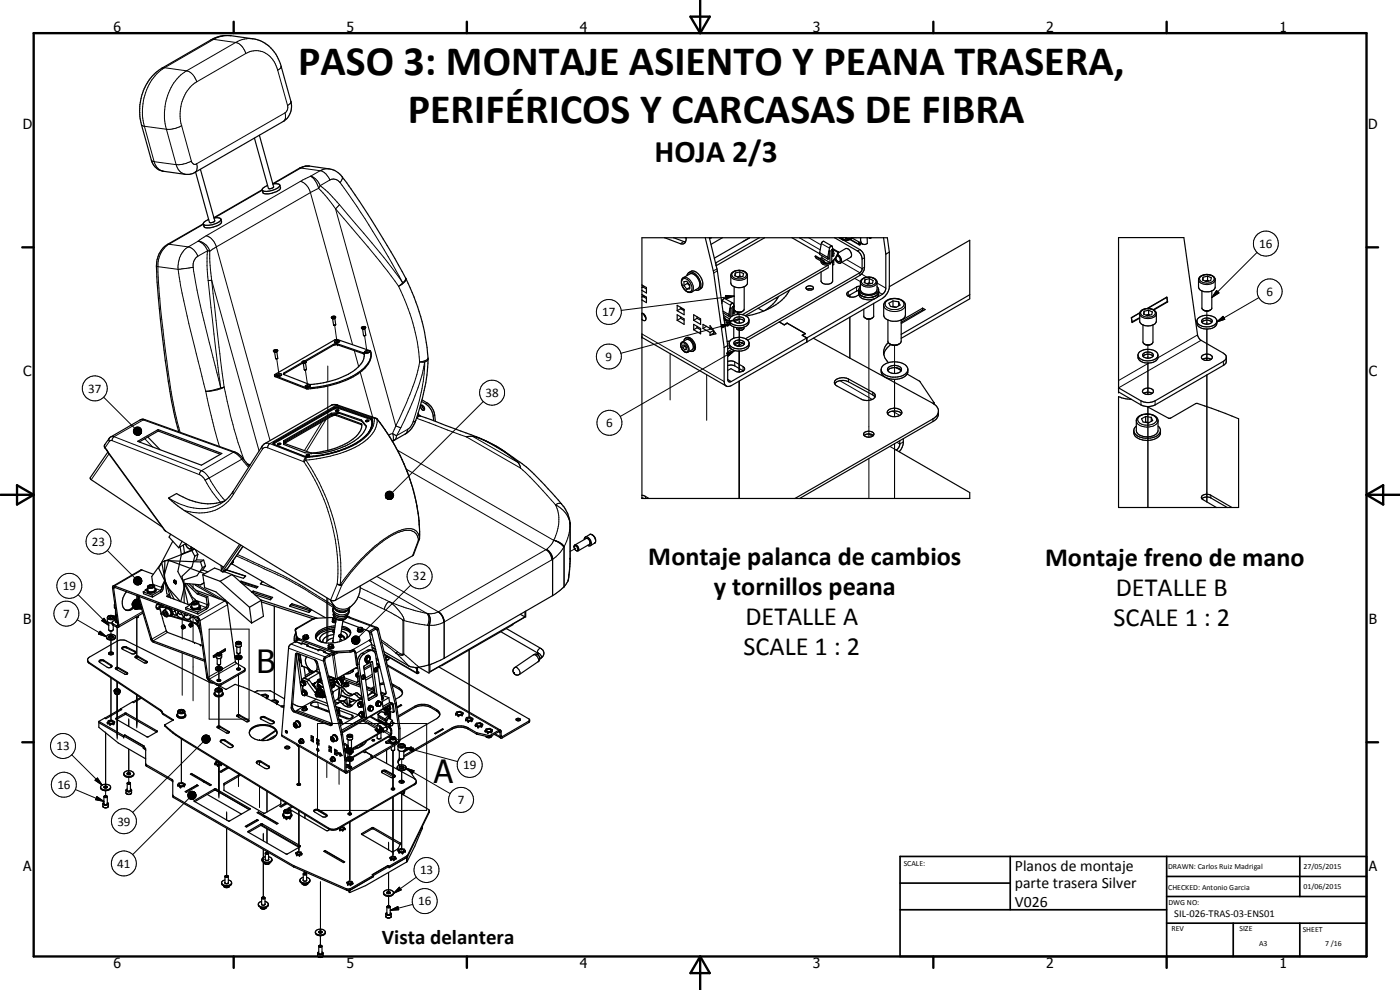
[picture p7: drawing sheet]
<svg xmlns="http://www.w3.org/2000/svg" width="420mm" height="297mm" viewBox="0 0 420 297" stroke-linecap="round" stroke-linejoin="round" font-family="sans-serif">
<defs><g id="words">
<g font-size="12.6">
<text x="89.5" y="22.5">PASO 3: MONTAJE ASIENTO Y PEANA TRASERA,</text>
<text x="122.4" y="36.9">PERIFÉRICOS Y CARCASAS DE FIBRA</text>
</g>
<g font-size="9.6">
<text x="77" y="201.8">B</text>
<text x="130.2" y="234.8">A</text>
</g>
<text font-size="9.4" x="196.4" y="48.7">HOJA 2/3</text>
<g font-size="7.9">
<text x="194.6" y="169.4">Montaje palanca de cambios</text>
<text x="313.6" y="170">Montaje freno de mano</text>
<text x="214.2" y="178.4">y tornillos peana</text>
<text x="334.9" y="178.9">DETALLE B</text>
<text x="223.7" y="187.5">DETALLE A</text>
<text x="334.2" y="188">SCALE 1 : 2</text>
<text x="223.1" y="196.4">SCALE 1 : 2</text>
</g>
<text font-size="6.3" x="114.6" y="283.2">Vista delantera</text>
<g font-size="4.7">
<text x="304.6" y="261.2">Planos de montaje</text>
<text x="304.6" y="266.6">parte trasera Silver</text>
<text x="304.6" y="272">V026</text>
</g>
<g font-size="4.2">
<text x="34" y="9.6">6</text>
<text x="104" y="9.6">5</text>
<text x="174" y="9.6">4</text>
<text x="244" y="9.6">3</text>
<text x="314" y="9.6">2</text>
<text x="384" y="9.6">1</text>
<text x="6.8" y="38.7">D</text>
<text x="410.6" y="38.7">D</text>
<text x="7" y="112.9">C</text>
<text x="410.8" y="112.9">C</text>
<text x="7" y="187.1">B</text>
<text x="410.8" y="187.1">B</text>
<text x="7" y="261.4">A</text>
<text x="410.8" y="261.4">A</text>
<text x="34" y="290.4">6</text>
<text x="104" y="290.4">5</text>
<text x="174" y="290.4">4</text>
<text x="244" y="290.4">3</text>
<text x="314" y="290.4">2</text>
<text x="384" y="290.4">1</text>
</g>
<g font-size="3.9">
<text x="377.9" y="74.4">16</text>
<text x="380.1" y="88.7">6</text>
<text x="180.8" y="94.9">17</text>
<text x="181.7" y="108.2">9</text>
<text x="26.5" y="117.8">37</text>
<text x="145.7" y="119.1">38</text>
<text x="181.9" y="128.1">6</text>
<text x="27.6" y="163.8">23</text>
<text x="18.8" y="177.1">19</text>
<text x="123.9" y="174.2">32</text>
<text x="19" y="185.4">7</text>
<text x="17" y="225.1">13</text>
<text x="139" y="230.8">19</text>
<text x="17.2" y="236.7">16</text>
<text x="137.4" y="241.3">7</text>
<text x="35.3" y="247.7">39</text>
<text x="35.2" y="260.3">41</text>
<text x="126.1" y="262.3">13</text>
<text x="125.5" y="271.7">16</text>
</g>
<text font-size="3.1" x="352.4" y="275.2">SIL-026-TRAS-03-ENS01</text>
<g font-size="2.4">
<text x="271.2" y="259.7">SCALE:</text>
<text x="350.6" y="260.8">DRAWN: Carlos Ruiz Madrigal</text>
<text x="391.2" y="260.6">27/05/2015</text>
<text x="350.6" y="267">CHECKED: Antonio Garcia</text>
<text x="391.2" y="266.7">01/06/2015</text>
<text x="350.6" y="271.4">DWG NO:</text>
<text x="351.6" y="279.3">REV</text>
<text x="372" y="279.4">SIZE</text>
<text x="391" y="279.6">SHEET</text>
<text x="377.9" y="283.8">A3</text>
<text x="397.7" y="283.8">7 /16</text>
</g>
</g></defs>
<g fill="none" stroke="#000" stroke-width=".3">
<path d="M64.1 11.8l-.8 .2M64.1 11.8l-14.7 8.5M64.1 11.8l6.6 .9M69.3 10.7a8.6 8.6 0 0 0-5.2 1.1M70.7 12.7l-14.7 8.6M70.7 12.7a4.5 4.5 0 0 1 3.1 3.3M73.8 16l-14.8 8.6M73.8 16a6.2 6.2 0 0 1 9.1 3.8l.4 1.3M75.9 11.6l-2.6 .1-2.6 1M84.4 19.9l-.3 .6-.8 .6M42.4 37.4l.9 .5M43.3 37.9l3 10.6"/>
<path d="M43.3 37.9l6.6 .9M49.4 20.3l-.9 .2M49.4 20.3a15.9 15.9 0 0 0-6.3 16.8l.2 .8M49.4 20.3l6.6 1M49.9 38.8l3 10.6M54.5 37.7l-1.9 .8-2.7 .3M54.5 37.7l2.9 10.6M56 21.3a15.9 15.9 0 0 0-6.1 17.5M56 21.3a4.5 4.5 0 0 1 3 3.3M59 24.6a11.9 11.9 0 0 0-4.5 13.1M83.3 21.1l3 10.6M85.5 33.9l.1 1.7-.6 .8"/>
<path d="M85.5 33.9l-26.5 15.2M86.3 31.7v1.1l-.8 1.1M87.3 30.5l-.1 .4-.9 .8M45.4 48l.4 .4 .5 .1M46.3 48.5a3.7 3.7 0 0 0 2.8 2.9M46.3 48.5l6.6 .9M52.9 49.4a3.8 3.8 0 0 0 2.8 2.9M57.4 48.3l-2.7 1-1.8 .1M57.4 48.3a1.01 1.01 0 0 0 1.6 .8M59 49.1a2.35 2.35 0 0 1-.5 2.6M78.7 57.1l-14.4 8.3M90.1 54.4l-28.2 16.3"/>
<path d="M90.1 54.4a4.5 4.5 0 0 1 3.1 3.4M90.3 50.4l-.4 .1M90.3 50.4l-8.3 4.8M90.3 50.4l5.8 .8M92.9 49.8h-1l-1.6 .6M93.2 57.8l-28.3 16.3M93.2 57.8l12.6 45.6M93.2 52.9l-3.1 1.5M93.2 52.9a4.6 4.6 0 0 1 2.9 2.8M93.2 52.9a6 6 0 0 1 2.4 3.6M95.6 56.5l-2.4 1.3M95.6 56.5l2.6 2.9 2.5 3.3"/>
<path d="M96.1 51.2l-2.9 1.7M96.1 51.2l.6 .2 1.2 .8 1.1 1.8M96.1 55.7l-.5 .8M96.1 55.7a34.6 34.6 0 0 1 5.8 5.7M98.8 50.7h-1.4l-1.3 .5M99 54l-2.9 1.7M99 54l.6-.2h1l1.5 1M102.1 54.8l7.4 10.8 5.8 9.5 5.6 9.7M102.6 53l.2 .5-.7 1.3M46.9 79.8l6.6 1M50.7 73.3a7.3 7.3 0 0 0-3.3 5.7 313.3 313.3 0 0 0 4 38.6l1.1 6.1 1.5 6M50.7 73.3h-.4"/>
<path d="M50.7 73.3l5.8 .8M56.5 74.1a7 7 0 0 0-3 6.7M56.5 74.1a4 4 0 0 1 2.9 2.8M59.4 76.9l-.7 .6-.6 1-.1 1.8M59.4 72.4l-2.9 1.7M59.4 72.4a4.2 4.2 0 0 1 3.5 3M59.4 72.4a4.2 4.2 0 0 1 2.9 2.8M61 67.3l-10.3 6M61.9 70.7l-2.5 1.7M61.9 70.7a4.7 4.7 0 0 1 3 3.4M62.3 75.2l-2.9 1.7M62.3 75.2l.6 .2"/>
<path d="M62.3 75.2l-.2 4.5 .4 4.5M62.9 75.4l.1 3.2 .5 5.5M64.9 74.1l-2 1.3M64.9 74.1l16.2 58.1M100.7 62.7l13.3 15.7 5.6 7.5M100.7 62.7l18.1 65.1M101.9 61.4l-1.2 1.3M101.9 61.4l2.4 2.9a246 246 0 0 1 16.6 20.5M205.2 72.5l-1 .6M214.7 78.8l.3 .9M239.9 71.3l6.3 3.7M242.7 71.3l3.7 2.2"/>
<path d="M246.4 78.5a1.64 1.64 0 0 0 2.2 1v.8M246.5 73.1l2.5 1.4M249 75.2l.1 .1M249.8 74.8h.1M249.9 78.5l-.1 1.1M252.6 78.7l5.5 3.1v.8M254.1 77.9l4.6 2.7 .7-.4M255.3 71.8l2.4 1.4h.4v.2M257.9 73.1l.2 .3M258.1 74.9l-.8 .4M259.4 77.3l-.7 .4M377.3 75.7l-13.6 13.6"/>
<path d="M53.5 80.8l.3 2.4a347 347 0 0 0 6.3 27.5l1.7 6.7M58 80.3l1.1 6.7 1.5 6.8 5.6 22.6M58 80.3l-4.5 .5M62.5 84.2l3.7 32.2M63.5 84.1l-1 .1M63.5 84.1l3.8 32M63.5 84.1l14.3 51.2M100.4 97.6l.8 5.2M119.6 85.9a59.8 59.8 0 0 1 6.3 22.7M120.9 84.8l-1.3 1.1M121.7 83.4a1.59 1.59 0 0 1-.8 1.4M121.8 83.6a2.81 2.81 0 0 1-2.2 2.3"/>
<path d="M204.9 83.8a1.86 1.86 0 0 1 2.4 1.4 1.48 1.48 0 0 1-.3 2.4 2.77 2.77 0 0 1-2.1-3.8zM205.1 83.3a2.35 2.35 0 0 1 2.7 2 2 2 0 0 1-.2 2.3M215.2 80.7l-1.1 .6M215.3 81.3l-1.1 .6M216.5 97.4l2.5-.2-2.3 1.1zM216.8 90.2l2.4 1.4M217.8 88.6l2.5 .3-2.4 .8zM217.9 97.5v-.9l1 .1v.8M219 97.2l-32.7 8.8M219.3 92.4l.1 .1M219.3 82.7a2.9 2.9 0 0 0 4.1 1.1l.7-.5 .2-.6M219.7 82a3 3 0 0 1 4.2 0 1.38 1.38 0 0 1-1.6 1.7 1.9 1.9 0 0 1-2.6-1.5z"/>
<path d="M220 91.9l.2 .1M220.3 88.9l-33.9 4.2M221.8 93.7v3.2M221.8 98.4v5.5M221.9 96.4v.5M221.9 98.4v5.5M254.6 87.5v1.3M255 88.5v.6M255 95.2v12.2M256.5 83.5l1.7 1M257.1 86.1v1.2M258.2 84.7a2.78 2.78 0 0 0 3.7 1.3l.9-.5 .4-.6"/>
<path d="M258.6 82.2l1.6 1M258.8 83.8a2.92 2.92 0 0 1 4.1 .5 2.15 2.15 0 0 1-3.1 1.3 1.09 1.09 0 0 1-1.1-.6 1.09 1.09 0 0 1 .1-1.2zM260.8 95.8v35.4M263.2 84.9l2.6 1.5M263.2 84.7v.2M263.7 87.7l1.1 .6M265.2 91.6a2.94 2.94 0 0 0 3.5 1.9 2.89 2.89 0 0 0 3-1.9M266 90.5a3.7 3.7 0 0 1 5.3 .5 2.06 2.06 0 0 1-2.5 1.9 2.57 2.57 0 0 1-3.2-1.7zM342 94.1a2.85 2.85 0 0 0 4.1 1.1l.7-.4 .2-.7M342.6 93.3a2.72 2.72 0 0 1 4.1 .6 2.43 2.43 0 0 1-3.4 1 1.01 1.01 0 0 1-.7-1.6zM359.7 83.9a2.6 2.6 0 0 0 3.4 1.4l1.2-.5 .4-.9M360.3 83.1a2.92 2.92 0 0 1 4.1 .4 1.86 1.86 0 0 1-2.4 1.5 1.64 1.64 0 0 1-2-1.6z"/>
<path d="M362.2 93.3v4M362.2 98.7v9.5M365.1 87.2l.7 .7-2.1 1.4zM365.2 96.6l1.9-1.7 .5 .9zM377.8 89.3l-12.6 7.3M31.1 119.2l9.3 9.3M61.8 117.4l2.6 11.5 1.5 5.1M66.2 116.4l-4.4 1M67.1 116.2l-.9 .2M67.1 116.2l-1.9 .8-3.4 .4M67.3 116.1l-.2 .1M67.3 116.1a155 155 0 0 0 5.9 21.8"/>
<path d="M82.6 112.7v.3M83 107.7l.8 5.2M85.4 111.8v.3M91.6 111l.8 5.2M91.9 116.3v.3M92.2 116.4l.1 .3M92.5 116.7v.1M98.4 109.8v4.8M98.4 115.8v19.3M100 103.4v.2M101.3 103.5h.1M101.4 103.2v.3"/>
<path d="M106.3 105.2l1.3 4.8M108.1 111.7l3.7 13.4M109 105.8v.3M109.4 100.7l.8 5.2M125.9 108.6h1.6M125.9 108.6a74.1 74.1 0 0 1-7.1 19.2M127.5 108.6a56.8 56.8 0 0 1-3.5 18M127.5 108.6a68.1 68.1 0 0 1-7.2 19.7M128.5 107.7l-.3 .5-.7 .4M128.5 107.4l-.1 .2a3.4 3.4 0 0 1-2.5 1M192.6 100.2l24.7 14.3M201.1 106.1v13.9"/>
<path d="M204.5 103a1.67 1.67 0 0 1 1.7 .7 1.67 1.67 0 0 1 .1 1.8 1.4 1.4 0 0 1-1.9-1.4zM204.7 102.7a2.09 2.09 0 0 1 2.1 2.5l-.4 .5M212.1 112.4v13.7M218.1 106l2.4-.8-1.9 1.6zM218.4 113.8l1.1 .7M220.5 108.6v1.2M220.5 105.2l-34.4 19.8M221.8 105.3v6.3M221.8 114.3v35.3M221.9 105.3v6.3M221.9 114.3v35.3M223 110v1.3"/>
<path d="M252 114.2l9.8 5.6M254.6 113.7v.9M261.9 117.7v.8M268.5 103.6v8.5M268.5 113.8v11.2M344.5 103.5v4M344.5 108.9v9.5M344.8 108.9l-9.1 5.3M359.4 100.5l-11.9 6.9M360.5 102.1l-24.8 14.3v1.2M362.2 112.5v38.1M367.1 108.4v1.2"/>
<path d="M31.4 133.4l.2 .9M31.6 134.3l.4 .7M31.6 134.3l-.1 .2M32 135l.6 .8M32 135v.1M32.6 135.8l17.1 23.5M32.6 135.8l-.1 .2M32.7 136.2l-5.3 7.7M32.8 131.6v.8M32.8 132.4l-1.2 1.9M33.6 132.2l26.2 10.2M33.6 132.2l-.3-.1-.5 .3"/>
<path d="M34.2 131l26.3 10.2M34.2 131l-.9 .1M34.2 131l-.5 .7-.1 .5M40 129.3l2.2 .9-2.2-.6zM40 129.6l2.2 .6-2.1-.4zM40.1 129l2.1 1.2-2.2-.9zM40.1 129.8l2.1 .4-2-.1zM40.2 128.8l2 1.4-2.1-1.2zM40.2 130.1l2 .1-1.7 .1zM40.3 128.6l.2-.2 1.7 1.8zM40.3 128.6l1.9 1.6-2-1.4zM40.5 130.3l1.7-.1z"/>
<path d="M40.5 128.4l.2-.2 1.5 2zM40.7 130.4l1.5-.2-1.3 .4zM40.7 128.2l.3-.1 1.2 2.1zM40.9 130.6l1.3-.4zM41 128.1h.2l1 2.1zM41.2 130.6l1-.4zM41.2 128.1h.3l.7 2.1zM41.4 130.6l.8-.4zM41.5 128.1l.3 .1 .4 2zM41.7 130.6l.5-.4zM41.8 128.2l.2 .1 .2 1.9zM42 128.3l.2 .2v1.7z"/>
<path d="M42.1 126h.9M42.2 130.2l-.3 .2zM42.2 128.5l.2 .2-.2 1.5zM42.4 128.7l-.2 1.5zM42.4 129.8l-.2 .4zM42.4 129l-.2 1.2zM42.5 129.5l-.3 .7zM42.5 129.2l-.3 1zM43 126l27.1 9.7M43 126l-8.8 5M43.5 125.9l-.5 .1M43.5 131.7l2.3 2.4"/>
<path d="M70.1 135.7a5.8 5.8 0 0 1 2.4 2.1M70.1 135.7l-9.6 5.5M70.5 135.6l-.4 .1M72.5 137.8l2.1 2.4M72.5 137.8l-9.7 5.6M72.9 137.5l-.4 .3M74.5 139.5l.5 .2M78.7 133.9l-.1 .3 .2 .5M78.8 134.7l-8.7 13.6M80.3 134.4l-1-.1-.5 .4M80.3 134.4l10.9 4.2M81 133.1l10.8 4.2"/>
<path d="M81 133.1l-.5 .4-.2 .9M81 133.1l-1.1-.1-.5 .1M82.1 133.1v.1M82.2 133l-.1 .1M82.2 133.3l9.3 3.6M82.2 132.6l.2 .2M82.2 132.8l-.1 .3M82.2 132.6l-.3 .3 .3 .4M82.4 132.8l.1 .2M82.4 132.8l-.2 .1M82.4 132.8h.1M82.4 132.8h-.2"/>
<path d="M82.5 133l-.3 .3M84.2 133.3l-.8 .1M85.8 132.5v.3M91.2 138.6a58.8 58.8 0 0 1 10 36.6M91.5 136.9h.1M91.5 136.9l.6 .1M91.8 138a61.7 61.7 0 0 1 10.4 29.7l.1 4.5-.2 3.2M91.8 138l-.6 .6M91.8 137.3v.7M91.8 137.3l-.5 .6-.1 .7M92.1 137h.1M92.8 136.6l-.8 .1"/>
<path d="M96.7 126.5l-5.4 8.7M97.8 125.9l-5.8 9.5M99.6 124.5v.3M100.1 122.3l.3 .4M100.1 122.3l-17.9 10.3M100.2 122.5h.1M100.2 122.5l-17.8 10.3M100.3 122.6h.1M100.4 122.7l-17.9 10.3M100.8 122.3l.4-.1 10.1 3.4M100.8 122.3l-.6 .2M100.9 121.6l11.4 3.9"/>
<path d="M100.9 121.6l-1.1-.1-.5 .2M100.9 121.6l-19.9 11.5M101 124.4v.3M101 122.3h.2M101.3 121.5l-.4 .1M101.5 122.5l-1.1 .2M101.5 122.5l9.7 3.4M101.6 122.3l-.1 .2M101.6 122.3l9.7 3.3M101.6 123.2l-.8 .2M101.7 122.1l-.1 .2M101.7 122.1l-.9-.1-.7 .3"/>
<path d="M101.7 122.1l9.7 3.3M108.4 127.1v.3M110.6 126.4l-.4-.1-.4 .2M111.2 125.9l.3 .2M111.3 125.6h.1M111.3 125.6l-.1 .3M111.3 125.6l.2 .1M111.4 125.4l-.1 .2M111.4 125.4l.3 .3M111.5 125.7l.1 .2M111.5 126.1a4.6 4.6 0 0 1-.9 3.6M111.6 125.9h.1"/>
<path d="M111.6 125.9l-.1 .2M111.6 125.9l.1 .8M111.7 125.7l-.1 .2M111.7 125.7a6.6 6.6 0 0 1-3.4 6.3 31.3 31.3 0 0 1-16.2 5M112.3 125.5a8.7 8.7 0 0 1-5.1 7.5 31.3 31.3 0 0 1-13.4 4.1l-2 .2M112.3 125.5l.9 .3M112.8 125.5h-.5M113.2 125.8a8.5 8.5 0 0 1-4.3 7l-1.1 .7a37.4 37.4 0 0 1-16 4.5M113.2 125.8a57.5 57.5 0 0 1 12.7 35.7M113.2 125.8h.1M117.8 130l.3 1.2v.8l-.3 .4M117.8 130l-1.2 .5"/>
<path d="M117.8 130l1.2 .7M118.8 127.8l1.5 .5M118.8 127.8l-1 2.2M119 130.7l-.2 .9-.5 .5M119.3 135.1l46.9 27M120.3 128.3l-1.3 2.4M122.3 128.8l-.2 .9-.5 .5M122.3 128.8l-3.3 1.9M124 126.6a4.3 4.3 0 0 1-1.7 2.2M124.8 126.1l-.8 .5M125 125.5h.1M125 125.4l.1 .1"/>
<path d="M125.1 125.5l14.8 5.6 16.3 9.4a127.8 127.8 0 0 1 10.5 11M125.8 124.7l-.6 .2M126.2 124.8l-.7 .2-.4 .5M128.1 120.9l-.4 .2M130.5 124.5l-.5 .3M141.8 130.9l13.7 7.9M145 132l5.5 3.1M145.1 120.4l-27.3 27.3M150.5 135.1l1.9 1.2M150.7 135l-.2 .1M260.6 130.2l1.2 .7M260.8 137.6v12"/>
<path d="M267.1 133.9l1.9 1.1M267.8 123.4l2.2 1.2M268.5 133.1v16.5M271.1 132.6l-1.1 .6-.8-.5M280 125.7v.8M341 126.2a2.94 2.94 0 0 0 3.5 1.9 2.89 2.89 0 0 0 3-1.9M341.6 125.3a3.7 3.7 0 0 1 5.5 .3 2.06 2.06 0 0 1-2.5 2 2.57 2.57 0 0 1-3.2-1.7zM342.4 120.3v1.2M344.5 122v30.3M346.7 120.3v1.2M50.6 149.4a16.2 16.2 0 0 0 14.1 2.4l1.5-.6M59.8 142.4l.9 .5 .9 1.2"/>
<path d="M60.5 141.2l.9 .6 1.4 1.6M60.5 141.2l-.5 .5-.2 .7M61.6 144.1l2.1 3.5 2.5 3.1M62.8 143.4a28.6 28.6 0 0 0 4.8 6.8M62.8 143.4l-1.2 .7M70 147.4l.1 .9M70.1 148.3a11.8 11.8 0 0 1-13.9 5.1l-.9-.2M115.6 148.5l.4 1zM115.6 148.8l.4 .7zM115.7 148.3l.3 1.2zM115.7 149.1l.3 .4zM115.8 148l.2 1.5z"/>
<path d="M115.8 149.3l.2 .2zM115.9 147.8l.3-.2-.2 1.9zM115.9 147.8l.1 1.7-.2-1.5zM116 149.5l.4 .3zM116 149.5l.7 .4zM116 149.5l1 .4zM116 149.5l1.3 .3zM116 149.5l1.5 .2zM116 149.5l1.7 .1-.2 .1zM116 149.5l1.9-.1-.2 .2zM116 149.5l2-.4-.1 .3zM116 149.5l2.1-.7-.1 .3z"/>
<path d="M116 149.5l2.1-.9v.2zM116 149.5l2.1-1.2v.3zM116 149.5l2-1.4 .1 .2zM116 149.5l1.8-1.7 .2 .3zM116.2 147.6l.2-.1-.4 2zM116.4 147.5l.3-.1-.7 2.1zM116.7 147.4h.2l-.9 2.1zM116.9 147.4h.3l-1.2 2.1zM117.2 147.4l.2 .1-1.4 2zM117.4 147.5l.3 .2-1.7 1.8zM117.7 147.7l.1 .1-1.8 1.7zM121.9 140.8l41.9 24.1"/>
<path d="M166.7 151.5a11.7 11.7 0 0 1-.5 10.6M166.7 151.5a7.5 7.5 0 0 1 4.4 5.5v11.4l-.6 5.9M168.6 151.3l-.8-.3-1.1 .5M171.1 157.2h.1M171.1 157.6l-.5 3-1.3 3.4M193.7 149v.6M363.4 148.6v.8M23.4 178.4l9.2 9.2M32.2 165.1l8.3 8.3M34.6 176.3l-.5 .2-.3-.1M40.1 174.2l2.1 .9-2.1-.6zM40.1 174.5l2.1 .6-2-.3z"/>
<path d="M40.1 174l2.1 1.1-2.1-.9zM40.2 174.8l2 .3-1.9-.1zM40.2 173.7l2 1.4-2.1-1.1zM40.3 175l1.9 .1-1.7 .1zM40.3 173.5l.2-.2 1.7 1.8zM40.3 173.5l1.9 1.6-2-1.4zM40.5 175.2l1.7-.1-1.5 .3zM40.5 173.3l.3-.2 1.4 2zM40.7 175.4l1.5-.3zM40.8 173.1h.2l1.2 2zM41 175.5l1.2-.4zM41 173.1l.3-.1 .9 2.1z"/>
<path d="M41.2 175.5l1-.4zM41.3 173h.3l.6 2.1zM41.5 175.5l.7-.4zM41.6 173l.2 .1 .4 2zM41.7 175.4l.5-.3zM41.8 173.1l.3 .2 .1 1.8zM42 175.3l.2-.2zM42.1 173.3l.1 .1v1.7zM42.2 173.4l.2 .3-.2 1.4zM42.4 173.7l-.2 1.4zM42.5 174.7l-.3 .4zM42.5 173.9l-.3 1.2z"/>
<path d="M42.6 174.4l-.4 .7zM42.6 174.2l-.4 .9zM42.6 171l-8.2 4.8v.4M44.4 175.9l.2-.1a1.03 1.03 0 0 1 1.6 .1 1.15 1.15 0 0 1-1.8 .1zM45.9 175.3l2.6 1 .5-.3M46.4 175.9v.1a1.53 1.53 0 0 1-2.1 .2M46.5 176.5l1.7 .7v.5M50.1 178.2l.6 .2 .1 .5M50.2 178.8v.2M55.4 165.9l-1 .5M55.7 175.3l2 3.9M55.7 175.3l-.3 .2"/>
<path d="M55.8 175l-.1 .3M57.9 164.5v.5M57.9 175.3v1.4M59 168l-1 .5M59.1 175.4l8.4 4.9M60.9 171l-1 .6M69.5 169.2l-.3 .2M69.7 168.8l.1 .5M70.9 166.8a191.3 191.3 0 0 1 21.8 10.8l7.3 4.6M71.2 166.4l4.9 2.3a128.9 128.9 0 0 1 22.8 12.3l1.1 .7M72.9 163.9l-4.8 6.8M73.5 173h.1"/>
<path d="M73.6 172.9h.1M75.7 177.7h-.1M81.2 179.5l-.1 .5M81.4 179.5l-.1 .2M98.1 179.4v13.1M98.4 179.5v12.7M101.2 175.2l.9 .2M101.2 175.2l.6 .4 .8-.1M101.2 175.2l-2 4.8M102.1 175.4l.5 .1M102.6 175.5l-1.9 4.6M107.5 179.1l7.8 3.7"/>
<path d="M108.1 176.3l8.7 4.2M110.9 174.2l17.2 9.8M113.1 172.9l18.4 10.7M123.3 175.6l-15.7 15.6M125.5 162.1v-.3a2.94 2.94 0 0 0-2.5-2.7l-1.6 .1-1.1 .3-2.6 1.2a37.4 37.4 0 0 0-8.1 6.3l-4.4 5-2.6 3.5M125.5 162.1l-1.7 4.7M125.8 161.8l-.3 .3M125.9 161.5l-.1 .3M125.9 161.5a2.96 2.96 0 0 0-2.6-2.9 14.6 14.6 0 0 0-8.7 3.6 59.9 59.9 0 0 0-12.2 12.7l-.3 .5M125.9 161.5h.1M163.8 164.9a3.8 3.8 0 0 1 1.8 3.1M163.8 164.9l-32.2 18.7"/>
<path d="M164 164.8l.2 .2M164 164.8l-.2 .1M164.2 165l.6 .4M164.2 165l.5 .4M164.7 165.4l1.1 2.2v11.1M164.8 165.4l.8 1.1 .3 1v11.2M165.6 168l-32.4 18.7M166.2 162.1l.3 .1M166.2 162.1l-.7 1.2-1.5 1.5M166.2 162.1h.1M166.5 162.2l.7 .3M166.5 162.2l.3 .1a4.5 4.5 0 0 1 2.5 1.7"/>
<path d="M167.2 162.5l.3 .2M167.5 162.7l1.7 1.5M167.5 162.6l1 .6 .7 .9M169.2 164.2a11 11 0 0 1-3.6 3.8M169.2 164.1v.1M169.2 164.1v12M169.3 164v12M169.3 164l-.1 .1M171.1 167.5h.1M172.9 164.5l-1.8 1M175.9 161.5l-.1 .1M176 161.5h.2"/>
<path d="M176.1 161.5l-.2 .1M176.1 161.5l.2 .1M176.2 161.5l.1 .1M176.3 161.6l.4 .2M176.7 161.8l.4 .9v.4l-.3 .3M176.7 161.8l.4 1.3M176.9 160.4a1.73 1.73 0 0 1 1.5 2.6M23.2 186l8.8 5.1M26.7 198.8v.2M30 189.4l2 1.7-2.5-.9zM30.5 186.2l.7-.7 1.4 2.1zM31.2 198.1v.3"/>
<path d="M31.2 185.5l1.4 2.1-2.1-1.4zM32.2 185.3a1.36 1.36 0 0 0 2 .3M33.3 189.4v2.1M33.3 192.1v4.4M33.3 199.8v.4M33.4 199.6v.2M33.9 187.2v.4M34.2 185a1.07 1.07 0 0 0-1.8 .3 1.27 1.27 0 0 0 1.8 .1M34.3 181.5l.2 .3M34.4 181.3l.1 .3M35.2 186.3v.5M35.2 188.3v12.7"/>
<path d="M35.3 187.6l-.3 .1v.5M38 194.1v.3M40.2 181.1v.3M40.5 195.4v.2M40.9 180.1a1.38 1.38 0 0 0-.7 1.3 1.38 1.38 0 0 0 .9 1.2M41.1 185.3v12.3M41.4 196.9v.3M41.6 180.1a1.33 1.33 0 0 0-.9 1.3 1.33 1.33 0 0 0 .9 1.3M41.8 180.3a1.39 1.39 0 0 0-.5 1.3 1.39 1.39 0 0 0 .9 1.1M42 180.8a1.33 1.33 0 0 0 .4 1.8l.1 .1M42.8 183.5l-7.1 4.1-.4-.1M44.1 198.4v.3"/>
<path d="M48 181.9l.2 .1M48.2 182l-.3 .2 .6 2.1M49.1 183.3a1.14 1.14 0 0 1 1.1 1.6 1.07 1.07 0 0 1-1.1-.5 1.07 1.07 0 0 1 0-1.1zM49.2 183.1a1.23 1.23 0 0 1 1 1.9M49.9 189.3l-4.3 2.5h-.4M50.3 189.7l-4.3 2.6v.4M51 182.4l-.1 .1M51.6 182.8l-.3 .1M51.9 184l-.2 .1M53.8 183.5l-.3 .2M54.5 188l.1-.1 .3 .2 .1 .5-.4-.1zM54.6 187.8a.54 .54 0 0 1 .4 .8"/>
<path d="M54.7 185.5v2.3M54.7 188.1v.1M54.7 188.6v3.2M54.7 195.9v12.7M55.5 184.1l-.2 .1M56.8 187.4a.37 .37 0 0 1 .5 .2 .37 .37 0 0 1-.2 .4l-.3-.3zM56.8 187.3a.51 .51 0 0 1 .5 .2 .51 .51 0 0 1 0 .6M57.7 180.8l.3-.2a.85 .85 0 0 1 1.4 .3 1.13 1.13 0 0 1-1.8 0zM57.9 185v7.8M57.9 197.1v13.2M58.6 186.9l-.2 .1M58.6 180l3.6 1.4 .4-.3"/>
<path d="M59.6 180.8a1.37 1.37 0 0 1-1.8 .6l-.3-.3M59.7 181.5l2.1 .7 .1 .6M60 188.5l-.3 .1M60 182.3l.1 .4M62.8 188.8h11.9v27h-11.9zM64.8 196.4a.98 .98 0 0 0 1.7 0M65 196.2a.73 .73 0 0 1 .8-.4 .73 .73 0 0 1 .6 .6 .83 .83 0 0 1-1.4-.1zM65.7 199.5v1.3M67.5 180.3l-8.3 4.8 .1 .4M68.3 181.4l-8.3 4.8-.4-.1M70.6 198.5l-3.9 2.3M70.8 193a.9 .9 0 0 0 .8 .5 .9 .9 0 0 0 .8-.5"/>
<path d="M71 192.7a.82 .82 0 0 1 1.3 .3 .79 .79 0 0 1-.8 .4 .79 .79 0 0 1-.6-.6zM71 199.1l-8.2 4.7M71.6 196.1v1.3M71.6 197.9v3.1M82.3 181.9v28.5M86.6 194.5l10.5 3.9M87.3 181.4l-.1 .5M87.4 193.3l10.2 3.8M88.3 192.1l.5 .2M88.7 189.1v.5M89 196.2l-.3 .2M89.1 191v.4"/>
<path d="M89.5 196.2l.4 .2M89.7 197.7l.5 .1M89.7 191.6l.1 .4M90.1 196.3l.5 3.5M90.5 199.7l.1 .1M90.6 199.8l.1 .1M90.6 199.8h.1M90.6 199.8l2 .7M92.8 183.2l-.1 .5M93 183.3v.3M93.9 185.8l-4.7 2.8M99.5 196.5l.3 .1"/>
<path d="M99.6 195.2v.5M99.8 196.6l1 7M100 196.1h.1M100 196.1l.3 .4M100 196.1l-.2 .5M100 184.3a2.3 2.3 0 0 0 1.9 1.6 2.3 2.3 0 0 0 2.3-1M100.1 181.4a2.79 2.79 0 0 0 4.9 .8M100.1 182.2a1.79 1.79 0 0 0 1.8 2.2 1.96 1.96 0 0 0 2.8-1.5M100.1 183.9a2.91 2.91 0 0 0 4 .7M100.1 183.9a2.29 2.29 0 0 0 1.9 1.6 2.29 2.29 0 0 0 2.2-1M100.3 196.5l-.5 .1M100.3 196.5l.9 7"/>
<path d="M100.3 184.1a3.2 3.2 0 0 0 3.2 .8l.7-.5M100.4 181.8a3.8 3.8 0 0 0 4.2 .6M100.5 195.9l-.5 .2M100.7 183l.3 .3a2.8 2.8 0 0 0 2.3 .4l.6-.3M101 195.5l.1 .4M101.4 195.9l-1.1 .6M101.6 191h.1M102.2 190.7l.2-.2a.33 .33 0 0 1 .1 .5 .33 .33 0 0 1-.5 .1zM102.3 190.3l-.6 .3M102.5 190.5l-.4 .2-.1 .6M104.1 185.2l8.6 3.1M104.2 184.7l.9 .6"/>
<path d="M105 195.2v.5M105.5 191.9l.4 1.1zM105.6 191.7l.3 1.3zM105.6 192.2l.3 .8zM105.6 192.5l.3 .5zM105.7 191.4l.2 1.6-.3-1.3zM105.7 192.7l.2 .3zM105.8 195v.5M105.9 191.2l.2-.1-.2 1.9zM105.9 191.2v1.8l-.2-1.6zM105.9 193l.4 .2zM105.9 193l.7 .3z"/>
<path d="M105.9 193l1 .3zM105.9 193l1.2 .3zM105.9 193l1.5 .2zM105.9 193h1.7l-.2 .2zM105.9 193l1.9-.2-.2 .2zM105.9 193l2-.5-.1 .3zM105.9 193l2.1-.7-.1 .2zM105.9 193l2.1-1v.3zM105.9 193l2.1-1.2v.2zM105.9 193l2-1.5 .1 .3zM105.9 193l1.9-1.7 .1 .2zM106.1 191.1l.2-.2-.4 2.1z"/>
<path d="M106.3 190.9l.2-.1-.6 2.2zM106.5 190.8h.3l-.9 2.2zM106.8 190.8h.3l-1.2 2.2zM107 199.4l.3 .1M107.1 190.8l.2 .1-1.4 2.1zM107.2 199.2l.6 .2M107.3 190.9l.3 .2-1.7 1.9zM107.6 191.1l.2 .2-1.9 1.7zM108.7 196l.6 .2M110 198.8h.1M110.1 195.2l.5 .2M110.7 192.2l-4.7 2.7"/>
<path d="M110.9 190l.8 .6M110.9 192l.1 .3M111.2 199.4l.1 .1M111.2 189.7l.3 .2M111.5 198.5l.3 .2M111.5 193.3l-4.7 2.7M111.7 194.1l1 .6M112.7 188.8l.5 .3M112.9 197.9l.7 .3M114.4 191.9l4.9 3.6M114.5 192.6l4.3 3.3M115.3 182.8l4 2.2 1.6 1.2"/>
<path d="M115.4 196.3l9.6 5.5M116 198v1M116.3 199.8l33.4 19.3v.4l.4 .3 .3-.3M116.8 180.5l-.8 .7-.7 1.6M116.8 180.5l5.1 1.9 6.2 1.6M116.8 180.5l.6 .4a13.9 13.9 0 0 1 3.7 4.6l.1 .7M118.8 195.9a2 2 0 0 0 2.4 .4M118.8 195.9l3.9 3.9M119.3 195.5l-.5 .4M120.9 196.3v.1M120.9 186.2h.3M120.9 196.3h.3"/>
<path d="M120.9 186.2v10.1l-.6-.1-1-.7M121.2 186.2l7.1 1.4M121.2 196.3l4.5 3.9M121.2 186.2v10.1M128.1 184l.2 .1M128.1 184a3.1 3.1 0 0 1 .2 3.6M128.3 187.6l.4 .1M128.3 184.1l.4 .4M128.7 187.7v11.8M128.7 184.5a3.4 3.4 0 0 1 .2 3.1M128.7 184.5a3.5 3.5 0 0 1 0 3.2M128.9 187.6v11.9"/>
<path d="M128.9 187.6l-.2 .1M131.5 183.6l.7 .6M131.5 183.6l-1.1 .4-2.1 .1M131.5 183.6h.1M131.6 183.6l.7 .6M132.1 183.9l.4 .5M132.2 184.2l.8 1.6M132.5 184.4l.5 1 .2 1.3M132.5 184.4l.8 1.9v11.2M133.2 186.7l-2.1 .8-2.2 .1M133.2 186.1l.1 11.4M140.8 195v20.5"/>
<path d="M160.1 196.5a1.53 1.53 0 0 1 1.4 2M161.4 196.1a1.01 1.01 0 0 1 1 1.3M162.3 194.6a.95 .95 0 0 0-.8 1.4M31.7 219.6v16.9M33.3 203.4v13.3M34.9 215.5v.3M35.2 204.6v2.8M35.2 208.4v13.4M35.5 200.3v.3M37.5 214v.4M37.9 214v.4M38.2 201.8v.3"/>
<path d="M38.6 215.6v2.3M41.1 208.5v9.9M47.1 219.3v.3M48.2 213v.3M48.7 213.7v.3M49.1 214.1v.3M49.5 217.6v.2M52 215.9v.2M53.3 213.5a1.21 1.21 0 0 0 2.2 0M53.5 213.3a1.09 1.09 0 0 1 1.9 .2 1.03 1.03 0 0 1-1.1 .5 1.03 1.03 0 0 1-.8-.7zM64.5 207.1a1.28 1.28 0 0 0 2.2 .1v-.1M64.8 206.7a.95 .95 0 0 1 1-.3 .95 .95 0 0 1 .7 .8 1 1 0 0 1-1 .4 1 1 0 0 1-.8-.8z"/>
<path d="M65 205.1v.4M65.6 218.1v.5M65.7 201.3v3.2M65.7 205.7v12.9M65.8 201.3l-3.4 1.9-.4-.1M66.1 217.9v.3M66.4 205.1v.4M68.7 219.5v.2M71.6 202.5v12.7M72 214.5v.3M73.2 201.2v.3M74.6 216v.3"/>
<path d="M79.5 215.1v.2M82 216.3v.3M87.8 212l-.4 .3M88.2 217.1h.5l.4 .5v.5a.71 .71 0 0 1-.9-.1 .71 .71 0 0 1 0-.9zM88.3 216.9a.95 .95 0 0 1 .8 1.5M88.6 213.4l-.4 .2M90.8 212.3l.6 .2M91.6 202.9l.3 .1M91.9 212.2l-.3 .3-.8-.2a.6 .6 0 0 1 1.1-.2l-.6 .4M93.5 201.6l.5 .2M93.9 205.6h.1M94.8 201.3l1.2 .5"/>
<path d="M95.1 208a.55 .55 0 0 1 .5 .3 .55 .55 0 0 1 0 .5M95.2 207.3l-.8 .4M95.2 207.6a.78 .78 0 0 1 .4-1.1 .78 .78 0 0 1 1 .5 1.49 1.49 0 0 1 .2 2.3l-.8-.3M95.3 217.1h32.7v26.1h-32.7zM95.4 210.7l.2 1.5M95.5 206.5a1.82 1.82 0 0 1 1.6 2.8M96.1 206.1l.4-.1 .6 .3M96.3 204.3l-.4 .3M97.7 208.9h.1M98.1 213.1v.3M98.4 213.2v.3M98.5 202.7l2.3 .9"/>
<path d="M98.6 203l.8 .2M99.5 217.5l-.4 .2M99.6 206.4l-.2 .1M99.8 206.4h-.2M100.1 206.2l-.2 .1M100.2 203.9l-1.4 .1M100.4 205.6l-.8 .8M100.4 204.5l-.5 .4h-.8M100.6 204.9l-.6 .7-.7 .2M100.8 203.6l.1 .2M101.1 212.2l.7 .4M101.1 204.3l.7 1"/>
<path d="M101.2 204.3l.6 1.1M101.2 203.7h.1M101.2 203.5v.2M101.2 203.5l-.4 .1M101.4 213.1v.5M101.4 203.6a2.37 2.37 0 0 1 1.1 2.3M101.7 215.9l.6 .1-.5 .3M101.8 205.6v5.2M101.8 212.3v.4M101.8 213.6v1.2M101.9 213.1l.2 1.5M102 212.4l-.1 .2"/>
<path d="M102.1 203.2v.2M102.3 210.3v.2M102.4 216.1l-.6 .4M102.4 203v.4M102.6 219.6h.1M102.6 219.6l.1 .3M103.3 205l.6-.3 .4 .2a.58 .58 0 0 1-1 .1zM103.3 203.3l.1 .6M103.4 210.2l.1 .5M103.5 206.8l-.8 .5M103.5 210.7l-.7 .5M103.7 209.9l.2 1.3"/>
<path d="M104.4 205l-.7 .4-.5-.3M104.6 211.5l-.8 .5M104.8 211.6l-.8 .4M105.1 211.3v.4M105.6 214.5l.1 .8M105.8 201.1v.3M107 200.4h.1M107.2 202.9l.5 .1M107.3 200l-6.1 3.5M107.4 204.5l-.4 .2 .1 .6M107.4 204.3l.6 .2M107.7 208.3l-.7 .4"/>
<path d="M108.6 209.2l-.5 .3M108.7 209.4l-.2 .1M109 203.2l.4-.3-.1 .6h-.3zM109.2 202.6a.66 .66 0 0 0-.6 .4 .66 .66 0 0 0 .2 .8M109.3 216.1l3.8 2.2M109.8 215.8l3.4 2M110.6 210l.2 .1M111.7 202.3l-2.1 1.2M112.3 208.7l.6 .2M112.6 208.2l.5 .2M112.8 200.9l.4-.1-.1 .5h-.3zM113 200.4a.68 .68 0 0 0-.6 .5 .68 .68 0 0 0 .2 .7"/>
<path d="M113.2 219.5l.7 .3v.3M113.2 217.7l.8 .4M113.8 215l1.7 1.1M114 218.4h.1M114.3 218.2h.1M114.3 219.5v.3M114.5 208.7l.3 .1-.3 .3M114.8 208.9l-.3 .3M115.3 219.5l1.7 1.1v.3M115.3 212.9v.1M115.4 214.1h.1M115.4 214.1l.4-.1 .2 .4"/>
<path d="M115.4 214.1l.3 .1M115.5 213.9l.4 .1 .2 .4M115.6 208.2l-.3 .1M115.7 214.2h.1M115.7 219.2l1.6 1 .2-.2M115.8 212.3l.1 .8M115.9 214.3l.1 .1M116 213.3l1 .6M116 214.4l.4 .1M116.2 217.2l.9 .5M116.4 213.3l.7 .4M116.9 210.8l.5 .2 .1 .3"/>
<path d="M117 218.3l-.2 .1M117.1 217.7v.1M117.1 213.7v.1M117.2 213.7l-.1 .1M117.4 211.4h.6M117.5 219.1l-.2 .1M118.1 205.4v.4M118.3 213.4l-.2 .1M118.9 211.1l-.3 .1M118.9 210.9l-.3 .2M119.8 206.4v.4M124.4 200.2l.6 .5"/>
<path d="M124.5 211.9v.4M125.3 201.7l.1 .1M129.2 211.9v.4M131 212.9v.4M135.7 218.4v.3M140.5 218.4v.3M143 219.8v.5M143.2 219.9v.4M154.4 201.8v.1M154.4 201.8h.1M154.4 201.9h.1M154.5 200.3a1.53 1.53 0 0 1 1.4 2.1"/>
<path d="M158.7 216.4v.4M21.5 226.5l9.1 9M22.6 236.9l8.6 3.6M28.5 234.1l.7-.7 1.4 2.1zM29.1 239l2.1 1.5-2.5-.6zM31.7 237.2v1.8M37.8 237.9a1.03 1.03 0 0 0 1.7 0M38.2 237.1l.1 .2M38.2 237l.1 .3M38.3 237.3l.3 .1M38.6 224.7v7.8M38.6 233.2v1.7"/>
<path d="M39 237.3l-.4 .1M39.1 237.2l-.2 .2M39.1 237l.1 .2M39.1 237.1v.1M39.2 237.2h-.1M43.5 224.4v.4M43.9 229.4v.5M51.6 233.8v.5M52.1 238.9v.4M54.4 221.7v13.5M54.7 221.6v.3M56.3 238.4l2.2-.6-2.2 .9z"/>
<path d="M56.3 238.7l2.2-.9-2.1 1.1zM56.4 238.9l2.1-1.1-2 1.4zM56.4 238.2l2.1-.4-2.2 .6zM56.5 239.2l2-1.4-1.9 1.6zM56.6 237.9l.2-.2 1.7 .1zM56.6 237.9l1.9-.1-2.1 .4zM56.6 239.4l1.9-1.6-1.7 1.8zM56.7 239.5l-16.9 16.9M56.8 237.7l.2-.2 1.5 .3zM57 237.5l1.5 .3zM57.2 237.4l1.3 .4zM57.5 237.4l1 .4z"/>
<path d="M57.7 237.4l.8 .4zM58 237.5l.5 .3zM58.5 237.8l-1.4 2-.3-.2zM58.5 237.8l-1.2 2.1-.2-.1zM58.5 237.8l-.9 2.1h-.3zM58.5 237.8l-.7 2.1h-.2zM58.5 237.8l-.4 2-.3 .1zM58.5 237.8l-.2 1.8-.2 .2zM58.5 237.8v1.7l-.2 .1zM58.5 237.8l.2 1.5-.2 .2zM58.5 237.8l.2 1.5zM58.5 237.8l.3 1.2z"/>
<path d="M58.5 237.8l.3 1zM58.5 237.8l.3 .7zM58.5 237.8l.2 .4zM58.5 237.8l.1 .2zM60.5 221.8l2.2-.9-2.1 1.2zM60.6 221.5l2.1-.6-2.2 .9zM60.6 222.1l2.1-1.2-2 1.4zM60.7 221.3l2-.4-2.1 .6zM60.7 222.3l2-1.4-1.9 1.6zM60.8 221.1l.2-.2h1.7zM60.8 221.1l1.9-.2-2 .4zM60.8 222.5l1.9-1.6-1.7 1.9z"/>
<path d="M60.9 222.7l-21.1 21.1M61 220.9h1.7zM61.2 220.7l.2-.1 1.3 .3zM61.4 220.6l1.3 .3zM61.7 220.5l1 .4zM62 220.6l.7 .3zM62.3 220.6l.4 .3zM62.7 220.9l-1.5 2-.2-.1zM62.7 220.9l-1.2 2.1-.3-.1zM62.7 220.9l-.9 2.2-.3-.1zM62.7 220.9l-.7 2.1-.2 .1zM62.7 220.9l-.4 2-.3 .1z"/>
<path d="M62.7 220.9l-.2 1.9-.2 .1zM62.7 220.9v1.7l-.2 .2zM62.7 220.9l.2 1.5-.2 .2zM62.7 220.9l.3 1.3-.1 .2zM62.7 220.9l.3 1.3zM62.7 220.9l.4 1zM62.7 220.9l.3 .7zM62.7 220.9l.3 .5zM62.7 220.9l.2 .2zM64.3 236.7v.4M64.8 236.7v.4M65.6 228.5v.2"/>
<path d="M65.7 228.6v10.8M67.3 235v.5M67.6 222.1v.3M69.8 223.5v.3M71.6 232.2v3.8M77.9 221.9v.2M77.9 228.6v.9M77.9 236.1v6.2M78.4 228.4v.3M80.1 237.4v6.2M80.7 229.8v.3M84.5 220.5l19 10.9"/>
<path d="M89.7 223.9v11.8M89.7 222.2a.52 .52 0 0 1 .6 .2 .52 .52 0 0 1 0 .7l-.3-.1zM89.9 222a.7 .7 0 0 1 .6 1.1M94 221v.2M98.1 228.6v4.7M99.2 227.6a.46 .46 0 0 1 .6 .3 .46 .46 0 0 1-.2 .6l-.4-.4zM99.3 227.5a.68 .68 0 0 1 .6 1M99.3 221.2a.75 .75 0 0 1 .8 .4 .75 .75 0 0 1-.1 .9 .96 .96 0 0 1-.7-1.3zM99.4 221.1a.95 .95 0 0 1 .8 1.4M101.8 230.8v4.5M102.8 220.2l-.4 .2M102.8 220.4l-.4 .2"/>
<path d="M103.3 223.4l.8 .4M103.7 225.8v-.3l.3 .1v.2M103.8 231.3l.4 .1M104.1 224.1h.1M104.2 220.9a.92 .92 0 0 0 .8 .5 .92 .92 0 0 0 .8-.5M104.4 220.5a.78 .78 0 0 1 1.3 .4 .7 .7 0 0 1-.8 .3 .7 .7 0 0 1-.5-.7zM104.4 223.9h.1M104.6 229.5v.4M105 224.5v1.1M105 226.1v1.8M105 228.4v2.1M105 231.4v13.1"/>
<path d="M105.4 230v.4M115.1 231.4l3.2 1.9M115.9 222.5v.4M115.9 231.2v.3M116 222.8v.2M116 225v4.1M116.5 221.1l.6 .4M116.7 222v.4M117.1 221.5a.97 .97 0 0 0 1.7 .2M117.3 220.7l.5 .3M117.3 221.2a.68 .68 0 0 1 .8-.2 .68 .68 0 0 1 .5 .7l-1 .1-.3-.1zM117.9 236.7l.4 .2"/>
<path d="M118 225.2v11.8M118 239.1l-.1 17.8M118.4 232.5v.3M118.8 221.6l.9 .5M118.8 221.5v.2M118.9 222.5l.4 .2M119.5 223.8a1.21 1.21 0 0 0 2.1 0M119.7 223.4a1.13 1.13 0 0 1 1.8 .4 1.03 1.03 0 0 1-1 .5 1.03 1.03 0 0 1-.9-.7zM120.1 238l.6 .3M120.3 234.4l.8 .4M120.6 227.8v2.9M120.6 231.3v3.7"/>
<path d="M120.6 237.7v17.5M121.4 237.5l-.3 .2-.3-.2M121.6 224.3l2.6 .2-.3 1zM121.6 224.3l15.8 4.2M121.9 230.5l2.4 .8-.5 .9zM121.9 230.5l13.2 7.6M124.4 235.2v.3M146.7 220.7v.4M147.1 220.6v.4M148.6 220.1l1.5 .9 .3-.2 .4 .2v.4M30.8 241.9a.96 .96 0 0 0 1.7 0M31.2 241l.2 .4 .7-.1"/>
<path d="M31.2 241.1l.4 .3M32 241.4h-.2M32.2 241.1l-.1 .2M32.2 241.2v.1M32.2 241v.2M58.4 240.2v.3M68 243.6v2.4M68 248.5v14.4M74.5 249.4v.3M75 242.6v.2M78.3 247.2v.4M78.8 247.2v.4"/>
<path d="M79 250v2.3M79 254.9v14.4M79.3 258.8a.94 .94 0 0 0 1.6 0M80.1 248.7v4.2M80.1 255.5v.4M85.2 243.5a1.23 1.23 0 0 0 2.1 0M85.3 243.2a1.05 1.05 0 0 1 1.9 .3 1.02 1.02 0 0 1-1.1 .4 1.02 1.02 0 0 1-.8-.7zM88.1 259.7v.4M88.2 259.8v.3M89.7 243.2v12.4M90.1 253.7v.3M91.5 244.4v1.1"/>
<path d="M95.7 243v.2M97.9 244.3v.3M98.6 248.5v.3M101.3 248.5v.3M102.6 248v.1M105 246.6v17.8M108.6 250.1v.3M111.6 248.3v.4M112.1 248.3v.4M116.6 252.7v2.3M120.1 252.9v.4M122 257.3v1.4"/>
<path d="M122.1 256.8v.5M122.2 257.1v1.3M122.3 256.6v.4M128.8 243.3v.5M67.2 265.8a.96 .96 0 0 0 1.7 0M78.2 272.2a.92 .92 0 0 0 .8 .6 .92 .92 0 0 0 .8-.6M90.7 265a.96 .96 0 0 0 1.7 0M91.5 261.6v.5M96.2 264.5v15.5M104 266.7v.4M105.1 266.7v.4M115.8 274.9a.91 .91 0 0 0 .8 .5 .91 .91 0 0 0 .8-.5"/>
<path d="M116.1 274.1l.3 .3M116.4 274.4l.1 .1M116.4 274.4h.5M116.6 261.8v6.3M116.6 268.9v3.1M116.9 274.4l-.2 .1M117.1 273.1l2.3-1.1 .3 1zM117.1 274.1l-.2 .3M119.8 266.2l.6 .8-2.3 1.1zM123.9 271.4l-6.8 1.7M125 263.2l-6.9 4.9M95.3 286.7a.9 .9 0 0 0 .8 .6 .9 .9 0 0 0 .9-.6"/>
<path d="M95.7 285.9l.3 .4 .6-.1v-.2M96.2 280.8v3M96.6 285.9l-.2 .4h-.5l-.2-.3"/>
<circle cx="379.9" cy="73.1" r="3.8"/>
<circle cx="182.7" cy="93.6" r="3.8"/>
<circle cx="381" cy="87.4" r="3.7"/>
<circle cx="28.5" cy="116.5" r="3.7"/>
<circle cx="147.7" cy="117.8" r="3.7"/>
<circle cx="182.7" cy="107" r="3.7"/>
<circle cx="182.9" cy="126.9" r="3.8"/>
<circle cx="20.8" cy="175.8" r="3.8"/>
<circle cx="29.5" cy="162.5" r="3.7"/>
<circle cx="125.9" cy="172.9" r="3.8"/>
<circle cx="19.9" cy="184.1" r="3.7"/>
<circle cx="18.9" cy="223.8" r="3.8"/>
<circle cx="19.1" cy="235.5" r="3.8"/>
<circle cx="138.3" cy="240" r="3.7"/>
<circle cx="141" cy="229.5" r="3.7"/>
<circle cx="37.2" cy="259.1" r="3.7"/>
<circle cx="37.2" cy="246.4" r="3.8"/>
<circle cx="127.5" cy="270.4" r="3.8"/>
<circle cx="128" cy="261" r="3.8"/>
</g>
<g fill="none" stroke="#000" stroke-width=".35">
<path d="M45.8 22.7l2.7-2.2 14.8-8.5a9.4 9.4 0 0 1 5.6-1.3l7 .9a9.7 9.7 0 0 1 7.3 5.3l.9 2.2 3.2 11.4a5.4 5.4 0 0 1-2.3 5.9l-27.1 15.7-2.2 .2-6.6-.9a4.5 4.5 0 0 1-3.7-3.4l-3-10.6a16.4 16.4 0 0 1 .9-10.7l1.1-2.1zM60.1 50.8l4.4 15.5a1.41 1.41 0 0 1-1.6 .4l-4.2-15.1M77.8 40.6l4.3 15.4a1.32 1.32 0 0 1-1.6 .5l-4.1-15.1M78.7 56.9l-14.5 8.4M81.9 55.2h1.6a.5 .5 0 0 1 .5 .4 .5 .5 0 0 1-.4 .6l-1.8 .9a3.3 3.3 0 0 1-3.1 0l.2-.7 1.4-.7M81.9 55.1l8-4.6 1.4-.6 1.6-.1 6.1 .9a6.1 6.1 0 0 1 4.3 3.2l.7 .9a287.4 287.4 0 0 1 13.3 20.8 69.4 69.4 0 0 1 11 30.3 47.9 47.9 0 0 1-2.8 18.1l-1.1 3-1.2 1.9-1.2 1.1-4.2 2.4M84 55.5l.2 .8a3.9 3.9 0 0 1-3.5 1.9l-1.6-.2-.4-1M61 67.2l-10.7 6.1a7.4 7.4 0 0 0-3.4 6.5l.2 3.3a370.3 370.3 0 0 0 4.4 37.4l2.2 9.1M64.2 65.4a1.54 1.54 0 0 1 2.1 .5l-.6 .7a6.6 6.6 0 0 1-4.3 1l-.4-.3 .1-.5 1.5-.9M66.3 65.7l.2 .8a1.73 1.73 0 0 1-1.7 1.4 4.2 4.2 0 0 1-3.5 .2l-.3-.9M199.5 71.3l4.7 1.8a1.35 1.35 0 0 0 1.4-.3 1.35 1.35 0 0 0 .3-1.5M202.2 71.3l3.5 1.3"/>
<path d="M205.6 71.3l.3 .1M211.7 71.3l2.5 10.3 3.1 22.7M212.9 71.3l2.4 10 3.1 22.4M213.5 71.3l-.6 .2M216.8 71.3l-3.4 2M222.9 72.5l2.1-1.2-10.6 6.2M227.9 71.3l-13.2 7.6M229.5 71.3l-14.6 8.5M237.7 71.3l8.3 4.9M244.6 76.9l.2-.1 2.4 1.4M244.6 76.9l2.4 1.4M244.6 76.9l.6 .7 2.4 1.4"/>
<path d="M246 75.8l2.4 1.4M246 75.8v.6l2.5 1.4M246.4 78.5v-.1l.4 .4 1.1 .4M246.7 76.8v.6M246.7 77.4l2.4 1.4M246.7 77.4l-.6 .2M247 78.3l.5 .7 .4 .2M247.2 78.2l.3 .5a1.42 1.42 0 0 0 1.6 .1M247.2 78.2l-.2 .1M248.4 77.2l.1 .6M248.5 77.8l.3-.2v-2.2l.2-.2 .1 3.6M248.6 79.5l-25.8 14.9"/>
<path d="M249.1 79l-1.2 .2M249.1 79h-.2M249.6 76.8l.3 .2M249.6 78.7l-.5 .3M249.7 73.8l-2.4-1.4-.4 .1-.4 .4-.5 2.9M249.7 78.6l-.1 .1M249.9 79.6v4.9a2.22 2.22 0 0 1-2.8 .6l-.7-.6v-2.9M249.9 77l.3-.2 .1-.7-.8-2.3-.5 .5-.6 2.9M249.9 78.5h.1M249.9 78.4l-.3 .3M250 78.4l.2 .2M250 74.6l1.7 1"/>
<path d="M250 74.9l1.5 .8M250.2 78.6v.8l-.4 .2M250.2 78.6l-.4 .2M250.5 71.3l7.1 4.1 .7 .8 .4 1.3v3.3l-.4 .8-34.6 20M251.2 76.7a1.15 1.15 0 0 1 .7 1.8 1.15 1.15 0 0 1-1.1-1M251.4 76.4l-1.5 2M251.4 76.4a1.71 1.71 0 0 1 .8 2.6 1.73 1.73 0 0 1-1.6-1.3M251.5 75.7l-.7 1.6-1.2 1.2 .2-3.7 .1 2.2M251.6 75.9l2.2-1.3a1.75 1.75 0 0 1 1.5 2.6l-3 1.7M251.7 75.6l-.3 .8M251.7 75.6l-.2 .1M251.8 71.3l1.1 .7"/>
<path d="M251.9 71.3l.9 .6M252.3 71.3l.6 .4M252.9 71.7l-.1 .2M253.2 72.1l4.9 2.8a3.1 3.1 0 0 1 1.3 2.4v2.9a3.1 3.1 0 0 1-1.3 2.4l-33.7 19.5M253.9 71.4l.5 .2 1.3-.2M253.9 71.4h.1M253.9 71.3v.1M255.1 71.9l-1.1 .3-1.2-.3M255.1 71.9l2.7 1.5M255.5 71.5a2.34 2.34 0 0 1-2.6 .2M255.6 71.3l3.3 1.9M255.8 71.5l-.7 .4"/>
<path d="M257.7 72.6l.2 .8M257.9 72.7l.1 .5 .3-.3M258.3 71.3a1.32 1.32 0 0 0 .3 1.7 1.32 1.32 0 0 0 1.7 .1v-1.8M258.4 73l-.5 .4M260.8 71.3l.3 .2M261.1 71.3v.2l.3-.2M265.2 71.3l.6 4.9M265.8 76.2v10.5l-.6 1.3-2.1 1.3M266.9 75.6l-.6-4.3h-73.7v78.3h98.4v-1.8l-22-12.8 .6-.5a2.78 2.78 0 0 0 .4-2.3M266.9 75.6v10.5a4.8 4.8 0 0 1-2.1 3.4l-22.7 13.1M266.9 75.6l-1.1 .6M335.7 71.3h19.6l4.1 29.5 .8 1.2 6.9 4 .8 .7v2.2l-.5 .6-20.7 12a4.9 4.9 0 0 1-4.3 0l-6.7-3.9z"/>
<path d="M99.5 95.4l.1 .1M99.6 95.5h.8M99.8 95.6l.3 1.9h.6M99.9 95.1v.1M100.1 95v.2M100.1 95l.1 .2-.3-.1M100.1 95l-.2 .1M100.2 97.6h.1M100.5 95.5l.2 2M100.7 97.5l-.2 .1M100.7 95.4l-.3 .1M100.7 95.3l-.3 .2"/>
<path d="M100.7 95a.76 .76 0 0 0-1.2 .4M100.7 97.5h.1M100.7 95l-.5 .4-.7-.1M100.7 95.1v.3M108.5 98.5a.68 .68 0 0 0 1.2 0M108.8 98.7l.3 1.9h.6M108.9 98.2l.1 .1M109.2 98.2v.1M109.2 98.2l.1 .1-.4-.1M109.2 98.2h-.3M109.5 98.6l.2 2M109.7 98.3l-.8 .3-.4-.2"/>
<path d="M109.7 98.4l-.1-.3-.4-.1-.6 .2-.1 .3M109.7 98.2v.1M109.7 98.4l-1 .3M192.6 85.5l1.4 .8v1.6l-1.4-.8M192.6 88.4l1.4 .8v1.6l-1.4-.8M192.6 94a1.51 1.51 0 0 1 1.2 1.4M192.9 86.1l1.1 .6M192.9 86.1l-.3 .2M192.9 88.9l-.3 .2M192.9 85.7v.4M192.9 88.5v.4M192.9 88.9l1.1 .7"/>
<path d="M193.2 94.2l.6 1.2M193.5 88.9l-.3 .2M193.8 95.4a.64 .64 0 0 1-.3 .8 .64 .64 0 0 1-.9-.4M203.2 91.6l2.1 1.2v1.6l-2.1-1.2zM203.2 94.4l2.1 1.3v1.6l-2.1-1.2zM204.2 95.5l1.1 .6M204.2 95.5l-1 .6M204.2 92.2v.4M204.2 95.1v.4M204.2 92.6l1.1 .6M204.2 92.6l-1 .6M204.2 92.4l1.1 .5"/>
<path d="M204.8 83.5l2.2-1.3a2.61 2.61 0 0 1 2.9 2.3l.1 1-.2 .7-2.2 1.4a2.53 2.53 0 0 1-3-2.2l-.1-1.2zM205.3 85.6v-1.1l.8-.1 .9 1.1v1.2l-.9 .1M205.3 85.6l.8 1.2M206.2 82.7a1.35 1.35 0 0 1 1-1.1 1.35 1.35 0 0 1 1.4 .5 4 4 0 0 1 1.5 4.6l-.6 .4-.8-.1M206.3 85l.7 .8M206.3 85l-1 .6M206.4 84.7l-.1 .3M206.7 81.8a2.07 2.07 0 0 1 3.3 .9 2.97 2.97 0 0 1 .3 3.9l-.5 .4M207 86.2l-.9 .6M208.2 94.4l2.1 1.3v1.6l-2.1-1.2zM208.2 97.3l2.1 1.3v1.6l-2.1-1.3zM209.2 98.3l1.1 .6"/>
<path d="M209.2 98.3l-1 .6M209.2 95.1v.4M209.2 97.9v.4M209.2 95.5l1.1 .6M209.2 95.5l-1 .6M211 98.6v-1.3l2.1 1.3M211 98.6l2.1 1.1M212 97.9l-1 .7M213.1 98.6v-.9l1.8 2.5-1.8 .4M213.1 99.7v.9M213.1 99.7l1.1-.5v.7M213.1 98.6l1 .5"/>
<path d="M213.5 98.3l-.4 .3M214.2 99.9l-1.1 .7M214.7 99.9h-.5M216.9 93.3l1.8 1.1M217 93.9l1.8 1M217.1 94.6l1.8 1.1M217.2 95.2l.3 .1M217.2 95.4l.1 .1M217.3 95.5l.5 .6 1.1 .2M217.3 95.8l.6 .4M217.3 96.1l1 .2M217.5 95.3l.6 .7 .8 .1"/>
<path d="M217.5 95.3l-.2 .2M217.9 97.5l.5 .3M217.9 96.6l.5 .3M218.4 96.9v.9M218.7 94.4l.1 .5M218.9 97.5l-.5 .3M218.9 96.7l-.5 .2M218.9 96.3l.1 .9M219.1 97.2h-.1M219.3 92.4l-.2 .2v2.1l-.3 .2M219.3 92.4h.1M219.3 92.4l.1 2.6"/>
<path d="M219.5 82a3.1 3.1 0 0 1 4.8 .5v2.6a3.1 3.1 0 0 1-4.9 0l-.1-2.4zM219.9 93.9l.3 .2M220 91l-2.5-1.5-.6 .5-.2 1.1M220.2 94.1l-.1-2.2-.2 .2v2.6M220.2 96a1.8 1.8 0 0 1 1.6-.9 1.8 1.8 0 0 1 1.6 1 1.95 1.95 0 0 1-3.2 .1l-1.2 .3M220.2 98.1v3.4M220.2 96v.2M220.2 96l-1.3 .3M220.2 91.8h.1M220.3 96.4a2.22 2.22 0 0 1 2.7-.3l.3 .3M220.3 92l-.3-1-.5 .1-.8 3.3M220.3 86v6.8l.5 .6"/>
<path d="M220.5 93.3v.6l-.3 .2M220.7 81.9v.9M220.8 93.4l.9 .3 1-.2M220.8 93.4l.7 .2h.9M221.1 98.3l.2 .5M221.3 98.8l.6-.2 1.1 .2M221.3 98.8l.6 .3 1.1-.3M221.5 93.7l-.4 .7M221.6 93.7l-.3 .7M221.9 95.8l-1.4 .8M222 81.6l1.2 .5-.2 .8-1.4 .3-1.1-.5 .2-.8M222 81.6l-1.3 .3"/>
<path d="M222 82.8l.4 .3M222 81.6v1.2M222 82.8l-.7 .3M222.7 93.5l-.2 .1M223.2 98.2l.1 .3-.3 .3M223.3 86v6.8l-.6 .7M224.8 96a3 3 0 0 0-3.9-1.6 2.29 2.29 0 0 0-2 1.4l.1 1.4M224.8 96a2.36 2.36 0 0 1-2.9 2.4l-1.7-.3-.6-.3a1.11 1.11 0 0 1-.6-1.3M224.8 96a2.92 2.92 0 0 1-3.8 1.7l-1.1-.4-.9-.8M227.5 92.5l1.6 .8M233 89.3l.3 .3M233.7 88.9l-1.7 2.3-2.6 2"/>
<path d="M236.2 96.9l-.9 .6-1.4-.9 1.5 .9 .9-.5M236.2 96.9l5.5 3.2-.9 .5 1.3 .8M236.2 96.9v.2M237 87a13.7 13.7 0 0 1-7.3 6.1l-5.8 1.8M242 86.1a1.29 1.29 0 0 1 2.1 .5l-.7 .4h-.8l-.5-.3zM242.1 86.8l.9-.2 .9 .2M248.6 80.3l-24.9 14.4M257.7 87.8l.2 .3zM257.8 87.1l-3.3 1.7M257.8 88.4a2.81 2.81 0 0 1-3.3 .4M257.8 87.2l-.1 .3M257.8 87v.2"/>
<path d="M257.8 87.2l.1 .9M257.9 87.4l.4 1.1 .9 .5 1.1 .3M258 88.1h-.1M258.2 86l-.4 .8v1.6M258.2 85.9l-1 .1-2.8 1.7-.3 .5 .4 .6M258.2 87.1l-.4 .1M258.3 87.3l-.4 .1M258.6 83.9a3.1 3.1 0 0 1 4.6 .6v2.4a2.86 2.86 0 0 1-4 1.2l-1-1v-2.6zM259.6 83.9v1M259.9 95.5h1.7M260.9 84.9l-.7 .2M260.9 83.6l1.1 .6-.1 .8-1.4 .3-1.1-.5 .2-.9"/>
<path d="M260.9 83.6l-1.3 .3M260.9 84.9l.4 .2M260.9 83.6v1.3M262.2 91v4a1.82 1.82 0 0 1-3 0v-2.2M262.3 89l-1.5 .3M262.5 89.6l-43 24.9a.67 .67 0 0 1-.8 0 .67 .67 0 0 1-.3-.7v-10.1M263.2 86l.5 .9M263.2 88.5l-.5 .4M263.6 87.8a2.97 2.97 0 0 1-3.5 1.5l-1.5-.5-.7-.6M263.7 87.2v.6M263.7 87.8l-.4 .6M263.7 86.9a3.1 3.1 0 0 1-4.2 1.5l-1-.4-.6-.6"/>
<path d="M263.7 86.9l-.1 .9M263.7 87.5a2.09 2.09 0 0 1-2.4 2.4 3.1 3.1 0 0 1-3.5-1.5M265.6 90.6a4.2 4.2 0 0 1 6 .5l.1 3.4a2.65 2.65 0 0 1-2.6 1.9 4.4 4.4 0 0 1-3.6-1.1l-.3-.8v-3.1zM266.5 96l.1 6.8M266.9 86l24.1-13.9v17.6l-20.5 11.8M268 91.9l-.1 .2M268 91.9l1 .3M268 90.3l-1.2 .7 .4 .9 1.7 .3 1.2-.7-.4-.9M268 90.3l1.7 .3M268 90.3v1.6M269.7 90.6v1.2M270.5 96v6.4a2.37 2.37 0 0 1-3.9 .4"/>
<path d="M276.9 92.5l-6.4 3.7M276.9 92.5l.8 .4-7.2 4M276.9 92.5v.5M276.9 93l.3 .1M276.9 93l-6.4 3.7M291 88.4l-20.5 11.9M339.7 96.6h.1M342 95.5l-2.2 1.3-.3-1.4 2.5-1.5-2.5 1.4 .3 1.3M342 95.3l-2.2 1.3M342.3 93.3a3.5 3.5 0 0 1 3.9-.3l.8 .8v2.6a2.7 2.7 0 0 1-3.7 1.2l-.8-.4-.5-.6v-2.6zM343 97.5v5.1a1.68 1.68 0 0 0 2.6 .7M343.4 93.4v.9"/>
<path d="M344.2 92.6l6-3.4 .1 1.3-4.2 2.4M344.7 94.3l-.7 .2M344.7 93.1l1.2 .5-.3 .8-1.3 .3-1.1-.5 .2-.8M344.7 93.1l-1.3 .3M344.7 94.3l.4 .2M344.7 93.1v1.2M346 97.5v5.1l-.4 .7M350.2 90.6h.2M350.4 90.6l-.2-1.4-5.8 3.4M350.4 90.6l-4.1 2.4M359.2 96.4a3.1 3.1 0 0 0 4.1 1.6 2.24 2.24 0 0 0 1.9-1.6M359.4 95.6a4.1 4.1 0 0 1 5.6 .2 2.08 2.08 0 0 1-2.2 2.9 2.95 2.95 0 0 1-3.6-1.7z"/>
<path d="M360 83.1a3.2 3.2 0 0 1 4.6 .5v2.9a3.1 3.1 0 0 1-3.3 1 1.74 1.74 0 0 1-1.6-1.4v-2.2zM360.7 96.6a2.13 2.13 0 0 1 3 0M360.7 87.3v5.3l.4 .4M361 95.8a1.92 1.92 0 0 1 2.8 .6 1.91 1.91 0 0 1-3.2 0zM361 83.2v.9M361.1 93l.8 .3 1.1-.2M362.4 82.8l1.1 .6-.2 .8-1.3 .3-1.1-.5 .1-.8M362.4 82.8l-1.4 .4M362.4 84.1l.4 .2M362.4 82.8v1.3M362.4 84.1l-.8 .2M363.7 87.3v5.3a1.8 1.8 0 0 1-2.6 .4"/>
<path d="M82.2 105.5l.4 .2 .4-.1M82.4 112.4l18.2-10.5h.6l9.9 3.3a3.9 3.9 0 0 1-1.2 4.4 19.4 19.4 0 0 1-10.8 5.8l-3.9 .7-3.2 .3-9.5-3.7zM82.4 105.7l.3 1.9h.5M82.5 105.2v.1M82.8 107.6h.4M82.8 105.1l.1 .2h-.4v-.1M82.8 105.1v.2M82.8 105.1l-.3 .1M83.1 112.4a1.08 1.08 0 0 1 1.4 0 .89 .89 0 0 1-1.5 .1zM83.1 105.6l.1 2M83.3 105a.74 .74 0 0 0-1.2 .4l.1 .1M83.3 105v.1"/>
<path d="M83.3 105.4l-1.1 .1M83.3 105.4l-.3 .2M83.3 105.1a.78 .78 0 0 1-1.2 .2M83.3 105.1v.3M84.2 112.7l-.3-.1-.6 .3M90.7 108.6a.74 .74 0 0 0 1.2 .1M90.7 108.7l-5.3 3.1-.3 .5M90.9 108.9l-5.7 3.4M91 109l.3 1.9 .2 .1M91.1 108.5v.1M91.3 108.5h.2l-.2 .2-.2-.2M91.3 108.5v.1"/>
<path d="M91.3 108.5h-.2M91.5 108.2l8.5-4.8 .8-.3 8.2 2.7a2 2 0 0 1-.1 2.6 13 13 0 0 1-7.4 5.2 26.1 26.1 0 0 1-8.8 1.7l-7.6-3M91.7 115.7a1.03 1.03 0 0 1 1.4 .1v.1a1.02 1.02 0 0 1-1.5 0zM91.7 108.9l.3 1.9-.7 .2M91.9 108.7l-.6 .4-.5-.2M91.9 108.5a.62 .62 0 0 0-.6-.2 .62 .62 0 0 0-.5 .5h.6l.5-.2M91.9 108.5v.2M91.9 108.5v.1M91.9 110.8l-.3 .2M91.9 108.6h.1M92.9 116.1l-.6-.1-.3 .2M100.5 102.4l1-.3 .4 .3a.86 .86 0 0 1-1.5 .1z"/>
<path d="M101.6 102.7l-.4-.2-.5 .3M109.3 106.3l-8.5-2.9-.8 .2-8.1 4.8M109.4 105.6a.86 .86 0 0 1 1.5-.1 .91 .91 0 0 1-1.5 .1zM109.7 100.6l-.4 .1M110.6 105.8l-.5-.1-.3 .2M111.3 105.7a6.2 6.2 0 0 1-3.3 6 30.5 30.5 0 0 1-16.1 4.9l-9.4-3.6-.1-.4M126.6 120l1.5 .9a5 5 0 0 1 2.4 3.6l.2 1.9M192.6 101.2l25.4 14.6M204.5 102.8l1.5-.9a2.02 2.02 0 0 1 1.7 3l-1.3 .8a2.04 2.04 0 0 1-2-2.7zM204.9 104.3l.5 .6M205.3 102.3a1.08 1.08 0 0 1 .8-1 1.08 1.08 0 0 1 1.2 .6 2.75 2.75 0 0 1 .8 3.4l-.4 .2-.7-.2M205.6 103.9l.3 .3"/>
<path d="M205.6 103.9l-.7 .4M205.6 103.8v.1M205.7 101.5a1.78 1.78 0 0 1 2.6 1.1 1.83 1.83 0 0 1-.3 2.8M205.9 104.2l-.5-.7h-.5v.8M205.9 104.2v.7h-.5M205.9 104.6l-.5 .3M217.3 104.3v10.2l.2 .8 .5 .5M218.4 108.5l1.6-.1 3 1.6 .5 .6-.4 .7M218.4 103.7l-1.1 .6M218.4 109.7l.8-.2 1.1 .2 2.8 1.6M218.4 111.1l1-.5 1.3 .7a2.45 2.45 0 0 0 2.4 0M219 102.4h-.8"/>
<path d="M219.1 104.3l-.7 .4M219.7 104.8l-1.3 .7M220.1 101.5l-1.2 1a1.94 1.94 0 0 0 .2 1.8M220.1 101.5a3.9 3.9 0 0 1 4.6 1.1l.1 1.2a2.73 2.73 0 0 1-2.3 1.5l-2.1-.1-1.3-.9M220.3 103.3a2.19 2.19 0 0 1 3 0M220.4 103.3a.86 .86 0 0 1 0-.9 .86 .86 0 0 1 .9-.3 1.37 1.37 0 0 1 2.1 1.1 2.13 2.13 0 0 1-2.9 .3M220.4 103.3l.1 .2M221.9 102.7l-1.4 .8M222.9 102.9l-1.6 .9M224.8 103.1a3.6 3.6 0 0 1-5 1.2l-.9-1.1M241.6 100.2l-.9 .4 1.4 .8M242.1 102.6l-22.6 13.1-.9 .3-.6-.2"/>
<path d="M242.1 101.4v1.2M244.1 101.5l35.8 19.4 1.3 1.1a2.87 2.87 0 0 1 .4 2.5l-.6 1.2-1 .8-40 23.1M250.5 115.2a3.2 3.2 0 0 1 4.1-.6l7.6 4 .4 .5M250.6 114.2a3.6 3.6 0 0 1 4-.5l7.3 4a1.21 1.21 0 0 1 .7 1.4 1.21 1.21 0 0 1-1.3 .9l-1.1 .2-1.4-.3-7.9-4.2a1.02 1.02 0 0 1-.3-1.5zM264.4 110.9a2.59 2.59 0 0 0 2.6 2.8 4.6 4.6 0 0 0 5.4-1.9v-1.2a4.6 4.6 0 0 0-5.9-1.8 2.03 2.03 0 0 0-1.9 2.7 5.2 5.2 0 0 0 7.7 0l.1-.3M266.6 102.8a3.8 3.8 0 0 0 0 6M266.7 110.2a2.78 2.78 0 0 1 3.8 .4 1.86 1.86 0 0 1-2.6 1.4 1.15 1.15 0 0 1-1.3-.5 1.15 1.15 0 0 1 .1-1.3zM267 103.2a2.37 2.37 0 0 0 2.9 0M267.4 103.4a4.8 4.8 0 0 0-2.2 2.9M269 110.3l1.5 .9a2.68 2.68 0 0 0-4.1 0M272.2 112.2l3.8 2.2 4.3 6.4v.4M339.5 119.8l-1.8-.2-2-.6v33.3h36v-26.7l-12.4-4.6-8.2 4.5h-.4l-6.5-3.5"/>
<path d="M342 105.6a4.1 4.1 0 0 1 5.5 .6v1.2a3.9 3.9 0 0 1-5.5 .7l-.5-.7a2.05 2.05 0 0 1 .5-1.8zM343 117a2.04 2.04 0 0 1 3.1 .3 1.84 1.84 0 0 1-1.6 1.1 1.84 1.84 0 0 1-1.7-1zM343 106.8a2.19 2.19 0 0 1 3 0M343.1 106.1a2.07 2.07 0 0 1 3 .3v.4a1.98 1.98 0 0 1-3.2-.2zM343.3 118a2.38 2.38 0 0 1 2.5 0M343.5 103.3l1.3 .2M345.1 103.5h-.2M345.6 103.3l-.2 .1M347.5 106.7a3.5 3.5 0 0 1-4.7 1.3l-.8-.5-.5-.7M361 107.8a2.38 2.38 0 0 1 2.5 0M361 107.8a.73 .73 0 0 1-.4-.8 .73 .73 0 0 1 .7-.6 1.65 1.65 0 0 1 2.5 .9l-.3 .5M361 107.8l.8 .3h.9l.8-.3"/>
<path d="M368 107.2l-.2 .7-.7 .5-20.4 11.9a4.5 4.5 0 0 1-4.3 0l-6.7-3.9M32.3 135.7l-5.2 7.6v.4l21.6 14.4M41.3 132.4l6.1-3.5 19.2 7.2-6.2 3.5zM44.4 131.1l3.6 3.8M47.4 128.9l.1 .4M47.5 129.3l-5.7 3.3M47.5 129.3l18.7 7M74.2 139.1l.9 .4M74.8 139.9l-.5-.6a9.6 9.6 0 0 0-3.8-3.7l-27.5-9.8-.9 .2-9 5.1-1.8 2.5v.5l1.2 1.9 16.8 23 17.8 11.2M82.1 133.2h.1M82.1 133.2v.1M83.4 133.1h.8a.43 .43 0 0 1-.4 .4 .43 .43 0 0 1-.4-.4z"/>
<path d="M84.1 133.3l-.6 .1M85.1 132.2l.1 1.2M85.8 132.5l14.1-8.1h1.1l7.4 2.7a2.87 2.87 0 0 1-1.1 3.3 21.9 21.9 0 0 1-13.9 5.5l-7.6-2.7-.3-.3zM92 136.4l.6-.1 .3 .2-.4 .3h-.5zM92.7 136.7l-.6 .1M99.4 124l.1 .2M99.4 124l-14.3 8.2M99.5 124.2l-14.3 8.3-.1-.3M100.7 123.2h.1M100.8 123.1l.6-.2 .3 .2a.6 .6 0 0 1-1 .1zM101.5 123.3l-.6 .1M101.8 123.7l-2.4 .3"/>
<path d="M101.8 123.7v.3M101.8 123.7l6.7 2.3M101.8 124l-2.3 .2M101.8 124l6.7 2.4M108.5 126l1.5 1.8a9.4 9.4 0 0 1-5.7 5.7l-.7 .4a31 31 0 0 1-7.9 2.2l-4.2-.3-6.4-2.5M108.5 126v.4M108.5 126.4l1.4 1.6M108.6 127.6l-7.8-3h-.6l-14.7 8.5M110.4 126.4h.1M110.4 126.4l-.5 .1M110.7 126.2v.1M110.7 126.2a.53 .53 0 0 0-.5-.2 .53 .53 0 0 0-.4 .4h.7"/>
<path d="M110.7 126.3l-.2 .1M111.7 126.7a7.1 7.1 0 0 1-3.8 5.5 31 31 0 0 1-16.3 4.7l-9.5-3.6M117.8 132.4h.1M125.5 124l.3 .7 .4 .1 19.8 7.5M126.4 121.6a.92 .92 0 0 1 .9 .5 .92 .92 0 0 1-.2 1 1.04 1.04 0 0 1-.7-1.5zM126.5 120.4a5.7 5.7 0 0 1 3.5 4l.2 1.8M126.7 121.6l.2 .7 .5 .5M139.9 131.1l1.4-.2 1.9 .3a55.5 55.5 0 0 1 17.1 11.1l8.3 9a9.8 9.8 0 0 1 2.5 5.7v11.3l-.2 3.3a5.9 5.9 0 0 1-1.7 4.5l-3.3 2.6-32.6 18.8a18.4 18.4 0 0 1-9.2 2.7l-1.4-.4-7.5-4.3M147.3 133.1a35.3 35.3 0 0 1 8.5 6.1l.4 1.3M259.3 129.9a1.91 1.91 0 0 1 3 .4 1.78 1.78 0 0 1-3.1 0zM259.3 130.7a2.12 2.12 0 0 1 2.8 0M266.4 124.2a2.95 2.95 0 0 1 4.1 0"/>
<path d="M266.6 123a2.81 2.81 0 0 1 4.1 .7 2.6 2.6 0 0 1-4.1 .7l-.3-.8zM271.1 131.6a4.8 4.8 0 0 1-1.2 4M280.3 120.9l-.1 .3M281.6 123.6l-.3 1-1.3 1.1-41.4 23.9M341 127.8a1.74 1.74 0 0 0-.7 1.8 1.74 1.74 0 0 0 1.3 1.3 5.9 5.9 0 0 0 6.2-.7l.5-.7M341.4 125.2a4.3 4.3 0 0 1 6 .4l.1 3.6a3.5 3.5 0 0 1-4.3 1.8 2.22 2.22 0 0 1-2.2-1.8v-3.2zM343.8 125l-1.2 .6 .5 1 1.6 .3 1.2-.7-.4-1M343.8 125l1.7 .2M343.8 126.6l-.1 .1M343.8 125v1.6M343.8 126.6l1 .3M345.5 125.2v1.2"/>
<path d="M347.5 127.8l.3 .3a2.12 2.12 0 0 1 0 2.8 5.6 5.6 0 0 1-7.3-.2l-.2-1.5M67.5 150.3a16 16 0 0 1-14.5-2.2l-2.4 1.3 4.7 3.8 44.3 27 1.1-.1 23.2-13.4 1.9-4.9a55.9 55.9 0 0 0-12.8-36.2l-11.9-4.1h-1.5l-20.4 11.8-9.2 14.1a10.9 10.9 0 0 1-3.8 3.8M192.6 148.6l2.2 1M192.6 149.4l.7 .2M360.7 149.6a2.46 2.46 0 0 1 2.7-.2l4.9 2.9M360.7 149.6a1.01 1.01 0 0 1 .2-1 1.01 1.01 0 0 1 1.1-.3l1.4 .3 6.3 3.7M360.7 149.6l4.4 2.7M38 177.6a4 4 0 0 0-.5 5.3 1.95 1.95 0 0 0 2.6-.5M41.1 178.7v1.1M41.2 179.8a1.54 1.54 0 0 0-1.4 1.3 1.54 1.54 0 0 0 .9 1.7M41.2 179.8a1.6 1.6 0 0 0-1.3 1.4 1.6 1.6 0 0 0 .8 1.6M41.2 179.8l.2 .1"/>
<path d="M41.4 178.9h.3l3.9 12.9 .4 .5 15.4 5.7v.4l-15.7-5.9-.5-.7zM41.4 179.9l.4 .2M41.5 179.1l-.1 .8M41.5 178.9h-.1M43 177.6l2.7 1M43 177.6l.1 .5 2.7 1.1M44.3 176.6l-.7 .4 .2 .1M44.4 176.9l-.3 .4M44.4 176.7l-.7 .3M44.4 176.8l-1.4 .8M44.4 175.8a1.33 1.33 0 0 1 2 .1l.2 1.1a1.54 1.54 0 0 1-2.1 .5l-.2-1.3zM45 175.7l.1 .5"/>
<path d="M45.6 175.7l.3 .2-.3 .2-.6 .1-.3-.2 .3-.3M45.6 175.7h-.6M45.6 175.7l.1 .4M45.7 178.6l.1 .6M46 172.3l-3.7-1.3-8.3 4.8M46.5 176.6l.3 .3M46.8 176.9a1.8 1.8 0 0 1-2.7 .4M46.8 176.9a1.5 1.5 0 0 1-2.3 .9l-.4-.5M48.3 169.1l-2.8 3.9 .4 2.5M48.5 176.1v.7l-.3 .4-2.5 1.4M49 175.8a1.84 1.84 0 0 1-.8 1.9l-2.4 1.5M49 175.8l-.5 .3"/>
<path d="M49.4 174.2l-.9 1.9M49.6 174.5l-.6 1.3M50.7 178.4l-.6 .6 6.4 2.4 1-.4M50.8 178.9l-.4 .2M51.2 160.3l-.5 .9 2.9 3.1M51.8 162.4l-4.2 8.1 2.9 5.9 3.7 4.1M52.1 174.3l.3 .6-.3-.4M52.1 174.4l.4 .6M52.3 174.1l-.2 .2zM52.3 174.1h.1M52.3 174.1l-.2 .3M52.4 174.1l.5 .5"/>
<path d="M52.4 174.1l.5 .9M52.4 174.1l-.1 .1M52.5 175l.2 .1M52.5 174.2l.3 .2M52.6 175.1h.2M52.7 174.3l.2 .2M52.8 175.1h-.1M52.9 174.5v.5M52.9 174.5v.2M52.9 175l-.1 .1M52.9 175l-.2 .1M52.9 174.8v.2"/>
<path d="M53.6 164.3l2.1-1.2 .2 .7 .6 .7M54 164.1l.4 2.3M54.4 166.4l-1 5.1 4.7 9M54.6 162.4l-1 1.9M55 163.5l.4 2.4M55.4 165.9h.1M55.4 165.9l-1 .5M56 175.1l3.2 3.1M56.8 175.2l2.9 2.8M57.4 164.1l-.2 .5-.7-.1M57.5 164.2l-.4 .5-.5-.2M57.5 164.5v.5"/>
<path d="M57.6 165.2l-9.1 3.5 1.1 5.9 2.7 5.2M57.6 165.2l.8-.5-3 1.2M57.6 165.2l.9 1.7M57.7 179.2l.8 .6v.6M57.7 164.3l-.4 .3M58.5 166.9l-.9 3.2-3 2.8 1.8 8.5M58.5 175.3l.2 .3 7.1 4.1M58.6 164.9l.8 1.4M58.7 177.1l8.8 3.2 .6 .7 2.6 17.7 2.8 2-.1 .8-7.2 4.1-1.2-.1-2.2-1.3-.6-.6-2.6-17.7-.3-.4-25-9.3-.2 .3 1.6 11.3-.2 .4M59.2 178.2l2.7 1M59.4 166.3l-.4 1.7 2.1 .1M59.4 166.3l-.9 .6"/>
<path d="M59.7 178l2.6 1M59.7 178l-.5 .2M60.2 168.6l-10.7-.4-.2 5.3 2 6M60.2 168.6l.5 1.7M60.2 175.5l-4.6-.5-1.3 5.5M60.2 175.5l1-.6zM60.7 170.3l-1.6 2.4-3.9 1.3 .1 6.9M60.9 172.5l.5 3.8 3.4 1.3 10.7 9.3M60.9 172.5l5.2 1.9M61.1 168.1l.6 1.7M61.1 168.1l-.9 .5M61.4 172.1l-10.8-4-1.3 4.4 .8 5.7"/>
<path d="M61.7 169.8l-.8 1.2 1.5 .6M61.7 169.8l-1 .5M61.9 179.2l.3 2.2-.2 .6-2.7 1.6M62.3 179l.3 2.1-.1 1-.6 .7-2.5 1.4M62.3 179l-.4 .2M66.1 174.4l8.8 7.8M66.3 169.6l.2 1.5M66.5 171.2l-2.1-.8-3.5 2.1M66.9 170v.5M67 171.4l2.6 1M67.5 180v.3M67.6 171.2l-.3 .3"/>
<path d="M67.7 171l-.2 .6M67.8 171h-.1M67.8 171h.1M67.8 171l5.6 1.8M67.9 170.9l-.1 .1M67.9 170.9l5.8 1.9-.6 .7-3.4-1M67.9 170.9v.1M69.5 169.1l28.2 16.2M69.6 172.4l8.8 7.7M69.6 172.4l-3.5 2M70 168.2v.5l-.8 .5M70 168.4l-.5 .5"/>
<path d="M71.9 163.3l-5.6 8 .4 .3M72.3 163.6l-5.6 8M72.3 174.4l5.1 1.6-.4 .4-4.4-1.4M72.3 174.4v.2M72.3 174.4l-.2 .2M72.3 174.6l5 1.6M72.3 174.6l-.1 .1M72.9 164l-4.6 6.6-1.6 1M73.4 172.8v.4M73.4 172.8l.2 .1M75.6 177.6h.1M75.6 177.6l.1 .1"/>
<path d="M75.7 177.7l5.8 1.9M76 177.3l5.8 1.9-.7 .8-4.6-1.6M76 177.3l-.3 .4M76 177.3v.5M78.2 180l17 5.5M78.5 174.8l-.4 .4 4.3 1.4M78.8 174.5l-.5 .8M78.8 174.5l.2 .1M78.8 174.5h.1M81.3 179.5h.1M108.1 175.8a7.3 7.3 0 0 1-3.5 6.6M172.3 164a.77 .77 0 0 1 1 .2 .77 .77 0 0 1-.2 1h-.1"/>
<path d="M172.5 163.6a1.01 1.01 0 0 1 1 .5 1.01 1.01 0 0 1-.2 1.2l-.3-.1M172.5 163.6a1.2 1.2 0 0 0 .5 1.6M175.6 161.2a1.72 1.72 0 0 1 1.8 1.6v.5l-.3 .4M175.6 161.2l-.3 .7M175.7 161.2l1.2-.8a1.63 1.63 0 0 1 1.6 .8 1.63 1.63 0 0 1-.1 1.8l-1.2 .7M175.9 161.6l-3.4 1.9M176.3 163.6l.8 .1M176.9 163.3l-3.4 2M26.3 198l.4 .8 21.5 14.2 .7 1 3.1 1.9-2.5 1.6-.1 .3 3.4 2.8 45.8 28.2a2.89 2.89 0 0 0 2.7 0l23.1-13.3 .5-.6a1.01 1.01 0 0 0-.6-1.3l-11.9-6.5M29.7 198.5a.84 .84 0 0 1 1.5-.4l2.2 1.5 .2 .4M29.7 198.5l2.6 1.8h.8l.5-.3M29.8 198.5l.4-.3 .9 .1 2.5 1.7"/>
<path d="M32 191.1v.1a1.62 1.62 0 0 0 2.6-.1M32.1 190.7a1.72 1.72 0 0 1 2.5 .2 1.32 1.32 0 0 1-2 1l-.6-.5zM32.6 196.2a.89 .89 0 0 1 1.4 0M32.6 186.8v2.1l.2 .3M32.6 191.2a.91 .91 0 0 1 1.4 0M32.7 195.8a.84 .84 0 0 1 1.3 .3 .83 .83 0 0 1-1.4-.1zM32.7 190.8l.9-.1a.42 .42 0 0 1 .4 .6 .42 .42 0 0 1-.7 .2 .46 .46 0 0 1-.5-.1 .46 .46 0 0 1-.1-.6zM32.8 189.2l.3 .1M33.1 185.5h.1M33.2 185.5h.3M33.2 184.9v.6M33.2 184.9l-.4 .2 .1 .4h.5"/>
<path d="M33.2 184.9l.5 .1M33.2 189.3h.2M33.6 186.8l.2 .7 1.3 .8 .4-.1M33.7 189.2l-.6 .1M33.7 185v.4M33.7 185l.2 .3-.5 .2M34 187.6v1.3l-.4 .4M34.2 185.3l.2 .3 .7 .2M34.2 185l.2 .8M34.2 185a1.27 1.27 0 0 0-2 .3v1a1.21 1.21 0 0 0 1.4 .6M34.4 185.8l.3 .1M34.4 185.8v.3"/>
<path d="M34.4 181.2l-.1 1 .4 .4M34.7 182.8l.1 1.7M34.7 185.3l.4 .2M34.7 185.9l-.9 .5-.1 .4 .2 .4 1.3 .6 .1-.3-1.5-11.1 .3-.6 25.4 9.5 .5 .9 2.4 17 .4 .6 2.2 1.3 1 .1 7.2-4 .3-.4M34.7 185.9l.4 .1M34.7 186.7l.6 .1M35 184.7l-.8 .3M35 184.9l-.3 .1v.3M35 185.1l-.3 .2M35.2 186.2l-.6 .2 .1 .3M35.2 186.6l-.5 .1M36.6 194.6l.4-.2 .8-.1 2.9 1.6"/>
<path d="M36.6 194.3l.8-.3 .6 .1 2.7 1.5a.78 .78 0 0 1-.5 .6 .78 .78 0 0 1-.8-.1l-2.5-1.2-.3-.3zM39.9 180.7l-.2 .5 .1 .5M39.9 182.2l-1.2 .8h-1M40.2 181.4v.3a1.01 1.01 0 0 0 1.1 .9M40.6 197.3a.48 .48 0 0 1 .3-.6 .48 .48 0 0 1 .5 .2l2.7 1.5v.4M40.6 197.3l2.7 1.6 .8-.1M40.6 197.3l.7-.2 2.8 1.7M40.7 185.2l.1 .1M40.8 185.2h.5M40.8 180.6l-.3 1 .4 .6M40.8 185.3h.3M41.1 180.3l-.4-.1-.5 .9"/>
<path d="M41.1 181.9h.2M41.1 180.8h.2M41.2 180.8h.1M41.3 185.2h.1M41.4 182.2a1.38 1.38 0 0 1 .4-2 1.19 1.19 0 0 0-1.2 .8 1.19 1.19 0 0 0 .5 1.4l.5 .2M41.4 182.2h.1M41.4 182.2l.5 .4 .6 .1M41.6 180.5h-.2a1.03 1.03 0 0 0 .1 1.8M41.6 182.6h.3M41.6 184.7l-.3 .5M41.6 182.6l-.9 .2M41.6 180.9v1"/>
<path d="M41.6 181.9l.1 .1M41.6 181.9h.3M41.6 180.9h.3M41.7 182l.3 .3M41.7 181.9v.1M41.8 180.6l-.2 .3M41.8 180.6l.1 .2M41.9 180.6h-.1M41.9 180.8a1.36 1.36 0 0 0 .6 1.9M41.9 182.2h.1M42 182.3h.1M42 182.2v.1"/>
<path d="M42.1 181.4l.2 .6M42.2 181.9h.1M42.3 182l.1 .2M42.3 182h.1M42.9 183.9l-7.4 4.3M46.9 182.4l.4 .4M46.9 182.4h.3M46.9 182.4l1 .1M47 182.4h.1M47.3 181.4h-.3l1.5 .1M47.4 181.1l.3 .4M47.5 181.1l-.6 .4v.9"/>
<path d="M47.6 182.5l-.4 .3M47.7 182.1l2.3 .3M47.7 182.1l.7 2.2h.7M47.8 181.2l.2 .3M47.9 182.5l-.6 .3M48.3 184v.1M48.3 184l.5 1.5M48.5 181.5l-.8 .6M48.7 181.6l-.6 .4 2.5 .2M48.8 185.5h.1M48.8 185.5l.7 2.3M48.8 181.6l-.1 .5"/>
<path d="M48.9 181.7l-.1 .4M49.1 183.2l.9-.6a1.25 1.25 0 0 1 1.1 1.9l-.9 .5a1.23 1.23 0 0 1-1.1-1.8zM49.2 184.1l.4 .5M49.4 187.8h.1M49.5 187.8l.7 1.9 8.2 3.1M49.7 183.9l.3 .2M49.7 183.9l-.5 .2M49.7 183.8v.1M49.9 182.4a1.55 1.55 0 0 1 1.3 2.3M49.9 182.4l-.3 .5M49.9 182.4l.7-.1 .7 .7M49.9 184.4l-.3 .2"/>
<path d="M50 184.1l-.1 .5h-.3M50 184.1l-.4-.5-.3 .1-.1 .4M50.8 182.5l.5 .5M51.2 184.7h-.5l7.9 2.4 .9 1 .8 2.3M51.3 184.7l7.7 2.4M51.3 183a1.08 1.08 0 0 1-.1 1.7M51.5 182.6l.4 1.7M51.6 184.5l-.1 .1M51.7 184.1l-.1 .4M51.9 184.3l-.3 .2M52.5 183.3a2.16 2.16 0 0 0 2.6 2l.2-1.2 .5 .6 .5-.3M52.6 183l-.2 .4-.6 .3"/>
<path d="M53.4 183.3a.73 .73 0 0 0 .2 .8 .73 .73 0 0 0 .8 .1v-.5M53.5 183.4a.96 .96 0 0 1-.4 1 .96 .96 0 0 1-1.2-.1M54.3 183.6l.7 1.4 1.2 .8M54.6 188.2l.3-.1v.3h-.2M54.6 188.2l.1 .2M54.6 188.5h.1M54.7 188.1l-.1 .1M54.8 188.1v.2M54.8 187.7l.1-.1 .4 .1 .1 .8M54.8 188.3h.1M54.8 188.3l-.1 .1M55 187.6a.54 .54 0 0 1 .3 .9l-.5 .1-.4-.5 .6-.6 .6 .6-.4 .4"/>
<path d="M55.2 185.3l-.3 .1M55.7 182.3l3.6 1.3M55.7 182.3l.1 .6 3.6 1.3M56.2 185.8l-.1 .3M56.2 185.8v.3M56.3 185.8l-.2 .3M56.8 185.8h-.6M56.8 187.3v.1M56.8 187.8l.1 .1M56.8 185.7l.7 .9M56.9 187.6h.3v.2h-.2M56.9 187.6l.1 .2"/>
<path d="M57 188h.1M57 187.5l-.1 .1M57.1 187.5v.2M57.1 187.7l-.1 .1M57.1 187.7h.1M57.1 184.7v.8l-.3 .3M57.2 187.1a.52 .52 0 0 1 .6 .2 .52 .52 0 0 1-.1 .7M57.2 187l.5 .3 .1 .5-.3 .2M57.2 187l-.1 .2M57.3 187.1l.4 .4-.1 .4-.5 .2-.3-.4v-.3M57.3 187.1l-.5 .2M57.4 182.2a1.04 1.04 0 0 0 1.6 .7"/>
<path d="M57.5 181.3l-1.8 1M57.6 181.7l-.4 .3 .2 .3M57.6 181.8l-.2 .4M57.9 185l-1.2 .8M58 185l1.4 1.8M58.2 180.7l.1 .4M58.4 192.8l2.3 .9M58.4 192.8h.1M58.5 180.4l1 .2 .3 1.4a1.67 1.67 0 0 1-2 .4l-.3-1.4 .6-.5M58.5 180.4l-.4 .1M58.8 180.6l.3 .2-.3 .3h-.6l-.2-.2 .2-.2M58.8 186.1l.5 .2"/>
<path d="M58.8 180.6l-.6 .1M58.8 180.6l.1 .4M59 186.3l.2 .1M59 187.1l.6 .6 .4 1M59.2 186.4v.2M59.3 183.6l.1 .6M59.3 186.3l.1 .6M59.3 186.9l-.1 .1M59.3 186.3l-.1 .1M59.4 186.3v.1M59.4 186.3l.1 .2M59.4 186.8l-.4 .2"/>
<path d="M59.4 186.8l-.3 .4M59.4 186.9l-.1 .1M59.4 186.4v.1M59.5 182.7l-.5 .2M59.5 186.8l-.2 .1M59.5 182.7v.2zM59.6 182.7l.4 .1M59.7 181.5l.3 .4M60 182.2l.2 .2-.1 .3-1.1 .2M60 181.9v.5l-.5 .3M60 181.9a1.76 1.76 0 0 1-2.6 .3M64 196.8l.1 .5"/>
<path d="M64.1 197.2h.1M64.8 196.3l-.8 .5M64.8 196.8l-.7 .5M64.8 196.8l-.7 .4M64.9 196.3l-.1 .1M64.9 196.3l-.9 .5M65.2 197.5v1.7l.4 .3M65.3 196.1v.3M65.7 196.4l-.2 .1M65.7 196l.4 .2v.3l-.5 .1-.4-.2 .1-.3M65.7 196l-.4 .1M65.7 196.4l.2 .1"/>
<path d="M65.7 196v.4M65.9 199.5h-.1M66 199.4h.1M66.1 199.4h-.7M66.2 197.5l-.1 1.9M66.2 196l.3 .4v.7a.94 .94 0 0 1-.8 .5 .94 .94 0 0 1-.9-.5v-.7M66.2 196l-.8-.1-.5 .4M67.6 194.7v.5M67.6 195.2h.1M67.6 194.7l-2 1.2M67.6 194.7v.5l-1.4 .8M67.6 195.2l-1.3 .8"/>
<path d="M67.7 180.1l-.2 .2M68.5 180.8l-.4 .1M70.6 197.1a1.04 1.04 0 0 0 1 .8 1.04 1.04 0 0 0 1-.8M70.7 196.8a1.16 1.16 0 0 1 1.8 .4 1.1 1.1 0 0 1-1 .5 1.1 1.1 0 0 1-.9-.7zM70.9 192.7a1.07 1.07 0 0 1 1.5 .2v.9a1.14 1.14 0 0 1-1.6 0zM71.1 194.1l.1 1.9M71.1 197l.6-.2 .4 .3-.1 .3h-.6zM71.1 197.2l.3-.2 .7 .2M71.2 196l.6 .1M71.2 192.7v.3M71.2 196l.3 .1M71.7 192.6l.3 .2v.3l-.8-.1v-.3"/>
<path d="M71.7 192.6l-.5 .1M71.7 193l.1 .1M71.7 192.6v.4M71.7 193l-.3 .1M71.8 196.1h-.1M72.1 194.1v1.7l-.3 .3M74.9 182.2l.6 4.7M78.4 180.1l.7 4.8-3.6 2M78.4 180.1l-3.5 2.1M78.4 180.6l15.8 5.1M87.3 181.4l-.3 .5M87.3 181.4l5.8 2"/>
<path d="M87.6 181.1l-.3 .3M87.6 181.1l5.9 1.9-.8 .8-5.8-1.9 .3-.3M87.6 181.1v.4M88.7 192.5l-1.5 .8-.6 1-2.1 26.3 .2 .4 19 10.9M88.7 189.1l.6 2.6M88.7 192.5l1.7 .6M88.7 190l-.4 1.1 .1 1.6M88.8 196.1l.4-.1 5.3 2 .7 .5 4.4 18.4 .1 .4-.3 .4-11.2-4.1-.7-.7-.1-.6zM88.8 188.6h.4l-.5 .5 .4 2 .3 .3 10.2 3.8 .8 .3 4.6-.3 1-.3M88.8 188.6l-.2 .4 .5 3.3M88.9 191.3v1.1M89 196.9l1.5 11.3h.2"/>
<path d="M89.1 196l-1.3 16 .2 .9 .6 .5 10.9 4.1M89.3 191.7l.3 .2M89.3 191.7l.1 .4M89.4 196.1l1.2 8.2-.1-.4M89.5 196.1v.1a3.8 3.8 0 0 0 .9 2.8M89.6 191.9l-.9 .6M89.6 191.9l10.3 3.8M90.3 198.2l-.4-1.9 .6 3.5 2.3 .9M90.4 193.1l.3-.1 1.7 .6M90.7 193l-.3 .1M91 190.9l.2 .2M91 190.9v.4"/>
<path d="M91 191.3v.3M91 191.3l.2 .3M91.1 190.8l.1 .4M91.2 191.2v.4M91.2 191.6h.8M91.4 191.1l.5 .1M91.4 190.6l-.3 .2M91.4 191.6h.2M91.9 191.6h-.2M91.9 190.5l.4 .1M91.9 190.5l-.9 .4M91.9 191.2l.1 .4"/>
<path d="M92.1 197.1a2.47 2.47 0 0 0 .6 3.5l.2 .2M92.1 193.8l3.4 1.2 .3-.1M92.1 191.5h.1M92.1 193.8h.1M92.1 191l-.9 .2M92.2 191.4l-.1 .1M92.3 190.6l.1 .1M92.3 190.9l-.4 .3M92.3 190.9h.1M92.4 190.7v.2M92.4 190.7l-.1 .2M92.4 193.6l-.3 .2"/>
<path d="M92.4 190.9l.1 .4-.5 .3M92.5 191.1h.1a.89 .89 0 0 1-.6 .8 .89 .89 0 0 1-.9-.1l-.1-.3M92.6 191.3a1.32 1.32 0 0 1-1.6 .3M94.1 185.7l-5.3 2.9M94.3 197.9a2.51 2.51 0 0 1 .4 3.4M95.8 194.9l1.8 .6-.4 .2M96.6 192.7l.4 .1M97.1 198.4l5.3 22 1.1 7.6M97.2 195.7h.1M97.2 195.7l1.7 .6M97.4 198.2l5.4 22 1 7.6M97.4 198.2l-.3 .2"/>
<path d="M97.4 197.8v.4M97.5 197.7l-.1 .1M97.6 197.1l-.5 .6v.7M97.6 197.1v.4M97.6 197.5l-.1 .2M98.5 193.7h.1M98.5 193.7l.1 .4M98.6 193.7l.1 .3M98.6 194.1l.2 .3M98.6 193.8l.1 .1M98.7 193.9l.2 .1M98.7 194l.1 .4"/>
<path d="M98.8 194.4h.7M98.8 193.5l-.3 .2M98.8 193.5l-.2 .2M98.9 196.3l.1 .5-1.4 .7M98.9 196.3l-1.3 .8M98.9 194h.4M98.9 194h-.2M98.9 193.4l1 .1-.2 .3-.4 .2M98.9 193.4l-.1 .1M98.9 193.4h.1M99.2 180l.8 1.4M99.3 194l.2 .1"/>
<path d="M99.5 194.1v.3M99.6 193.3l.4 .4M99.7 186.4l.4 .3 .6-.1M99.7 186.4l.1 .2M99.8 186.6l.9 .2M99.8 186.6h.1M99.8 194.3l-.2 .1M99.8 185.8l.1 .2M99.8 185.8v.4M99.8 186.2l-.1 .2M99.8 186.2l.2 .3M99.9 195.7l-1 .6"/>
<path d="M99.9 195.7l.5 .2M99.9 189.3a4.7 4.7 0 0 0-3.9 2.1v.7l.6 .6M99.9 185.7v.3M99.9 186l.6 .1M99.9 186l.1 .1M99.9 185.7l-.1 .1M99.9 192.4l.3 .4M99.9 192.1v.3M100 193.7l-.5 .4M100 193.7v.4l-.5 .3M100 186.1v.4M100 181.4a2.64 2.64 0 0 0 3.5 2.2l.9-.4 .4-.4 .2-.6"/>
<path d="M100 189.4l.4-.4-.2-.1a.42 .42 0 0 0-.3 .3 .42 .42 0 0 0 .1 .4M100 193.9l.1 .5-.9 .3-.6-.1v-.5M100 186.5l.7 .1M100 189.4l.1 .5M100 191.4l-1.4 .6-.9 .9M100 181.4l.4 .4M100.1 189.3l.1 .1M100.1 182.2l-.2 .6 .2 1.1M100.1 183.9a1.53 1.53 0 0 0 .8 1.8M100.1 189.3l-.1 .1M100.1 189.9h.1M100.1 183.9l.1 .1"/>
<path d="M100.1 194.2a1.23 1.23 0 0 1-1.6 .1M100.1 185.5l-.2 .2M100.1 185.5h.1M100.2 190.4a3.4 3.4 0 0 0-3.3 2l.1 .4M100.2 189.4l-.1 .5M100.2 186.5h.4M100.3 189.7v.1M100.3 189.1l-.2 .2M100.3 186.1h-.3M100.4 185.5l-1.5-.2-4.8 .4M100.4 185.5h.1M100.4 185.5h-.3"/>
<path d="M100.4 189.4h-.2M100.4 188.7a8.3 8.3 0 0 0-5.2 2.1l-.4 .7M100.5 195.9l-1.5 .8-.1-.4M100.5 188.3a7.1 7.1 0 0 0-5.6 2.5l-.2 .5M100.5 186.1h.2M100.5 186.1l.3-.1-.1 .1M100.6 187.8a7 7 0 0 0-5.8 2.7 1.76 1.76 0 0 0 1.8 2.2M100.7 186.1v.5M100.7 186.5v.1M100.9 185.7l-1 6.7M101.7 190.6l-.1 .4M102 192.4h.1"/>
<path d="M102.1 191.7l.7 .5M102.1 190.9l.2 .2M102.1 191l.2 .1M102.2 190.8h.1M102.3 191.2l-.3 1.2M102.3 190.3l.3 .3M102.3 190.8h.1M102.3 190.8l.1 .1M102.4 189.4a1.67 1.67 0 0 1 1.7 1.8l-.3 .4M102.4 190.9v-.2l-.3 .2M102.4 190.9l-.1 .2M102.5 188.8a3.4 3.4 0 0 1 2.7 1.3"/>
<path d="M102.6 190.8l.9 1.1M102.6 190.6l.8 .7 .1 .6M102.6 190.6l-.5 .7-.4-.3M102.6 188.3l1.9 .7M102.6 187.9a2.4 2.4 0 0 1 2.6 2M102.9 186.4l5 1.9M102.9 186.1l-.6 4.2M103.8 188.6l1.2 .8M104.2 184.9l9 3.4M104.2 184.5l-.3 1-.9 .6h-1.1l-1-.4M104.5 189l.5 .4M104.7 182.9a1.39 1.39 0 0 1-.6 1.7"/>
<path d="M105 189.4l.2 .5M105.2 189.9a4 4 0 0 1-3.3 2.6 10.6 10.6 0 0 1-4.9 .3M106 194.9l.1 .4M106 194.9l.7 .7 .5 3M106.1 195.3l.4 .6 .5 3.5 .3 .4M106.1 195.3l-1.1 .4-4.6 .2M107.3 188.6l.4 .3M107.3 188.6v.4M107.3 189v.2M107.3 189l.3 .4M107.5 189l.1 .4M107.6 189.4h.7"/>
<path d="M107.6 188.4l-.2 .2 .1 .4M107.6 188.4l-.3 .2M107.9 188.3l.7 .1M107.9 188.9l.3 .1M107.9 188.3l-.3 .1M108.2 189l.1 .4M108.4 188.8l-.9 .2M108.4 188.8l-.2 .2M108.4 188.3l.2 .1M108.5 196.8l2.1-1.4a1.3 1.3 0 0 1 2.1 .9l2.3 16.3-4.9 2.8-2.3-16 .1-1.4zM108.6 189.2l-.2 .1M108.6 188.4l.1 .1"/>
<path d="M108.6 188.7l-.2 .1M108.6 188.7l-.1 .1M108.7 188.5l-.1 .2M108.7 188.6l1.7 .6 .4 .4 .4 2M108.7 188.5l.1 .1M108.8 188.8l.1 .1a1.02 1.02 0 0 1-1.6 .3M108.8 188.6l-.2 .1M108.8 188.6v.4l-.5 .4M108.9 189a.93 .93 0 0 1-.7 .6 .93 .93 0 0 1-.9-.4M109.3 199.8l2.3-1.3 .2 .2 1.3 9.9-.2 .3-2.2 1.2h-.1l-1.4-9.9zM109.6 198.4l.3 .3M109.6 198.5l.3 .1"/>
<path d="M109.9 198.6l.3 .4M109.9 198.6l.2 .3M110.1 198.5h.4M110.1 198.9h.1M110.1 198.9l.1 .1M110.2 198.8l.1 .1M110.3 198.9h.1M110.3 198.7l-.1 .1M110.3 198.7v.2M110.4 196.7a1.27 1.27 0 0 0-.5 1.9M110.4 196.6l.3 .1M110.4 198.5l.1 .4"/>
<path d="M110.5 198.9h.1M110.5 198.9l-.3 .1M110.5 198.5l.1 .4M110.6 198.5v.1M110.6 198.4l-.1 .1M110.7 198.5h.1M110.7 196.7a1.14 1.14 0 0 0-1.1 .5 1.14 1.14 0 0 0 0 1.2M110.7 196.7l.4 .6-.1 .7M110.8 198.5l-.2 .1M110.8 197a.95 .95 0 0 0-.7 1.5M110.8 198.5h.1M110.9 198.2l-.3 .2"/>
<path d="M110.9 198.2l-.3 .7M111 198l-.1 .2M111.1 197.7a.51 .51 0 0 0-.7-.5 .51 .51 0 0 0-.3 .7l.1 .5h.4M111.1 197.6l-.2-.5a.83 .83 0 0 0-1 .3 .83 .83 0 0 0 .2 1.1M111.1 197.6v.1M111.1 197.7l-.1 .3M111.2 198.7l1.4 9.7-2.1 1.3M111.2 191.6l-.5 .6 .8 .9 .3 2.1M111.2 191.6l.1 .6-.2 .2M111.3 199.4l-2 1.2M111.4 199.8l-2.1 1.2M111.5 189.5l4.3 18.1v.6"/>
<path d="M111.5 193.4l1 .5M111.7 194.3l1.1 .6M111.8 194.9l1.1 .7M111.8 195.2l-1.2-.2-1.9 1a3.4 3.4 0 0 0-1.5 3.2l2.3 16M112.7 188.3h.6l.3 .5M112.7 188.3v.5M112.7 188.3l-2 1.2M112.7 188.8h.4l.1 .3M112.7 188.8l-1.8 1.1M112.9 197.5l.6 .4M113.1 199.1l.7 .3M113.1 199.3a.37 .37 0 0 1 .5 .4 .37 .37 0 0 1-.4 .4"/>
<path d="M113.2 189.1l5.4 22.1 1.1 7.5M113.6 188.8l5.3 22.1 1.1 7.6M113.6 188.8l-.4 .3M113.9 199.9v.2M115.5 196.5l9.7 5.6M115.6 197.1l.4 .3M116 196.8v.6M116.2 199.4l34 19.7M116.3 197h.1M116.5 197.9l-.3 .1M116.5 197.1l-.5 .3M116.7 197.2v.5l-.3 .3h-.6h.2"/>
<path d="M128.8 199.5v2.5l-3.1-1.8M132.4 199.7l-3.5 2M150.3 189.5l11.2 6.5M152 188.6l10.3 6a1.7 1.7 0 0 1 .9 1.6 1.7 1.7 0 0 1-1.2 1.5M154 187.4l-21.5 12.4M156.2 184.3l1.4 .8M157.4 185.3l-3.6 2M157.6 185.1l-28.6 16.4v-2.1M157.6 183.5v1.6M157.8 183.4v1.8M161.5 196l-.4 .3M161.6 196h-.1"/>
<path d="M29.7 216.8l7.4 4.3v-.4M29.7 216.5l7.4 4.2M29.7 216.5v1.7l5.8 4.7 8.2 4.8M32.2 216.8l.1 .2M32.2 216.8v.1M32.2 216.9h.1M32.3 217l.9 .3M32.3 216.9v.1M32.7 216.5a.7 .7 0 0 1 .7-.2 .7 .7 0 0 1 .5 .5 .75 .75 0 0 1-1.2-.1zM33 217.3l.1 .1M33.1 217.3v.1M33.2 217.3l-.1 .1"/>
<path d="M34 217.2l-.8 .1M34.2 217.1l-.2 .1M34.2 207.2l.4 .8M34.2 207.2l.4 .5M34.4 216.6a1.47 1.47 0 0 0-1.9-.3l-.3 .5M34.4 216.6l-.2 .5M34.4 207.9a.76 .76 0 0 0 .8 .5 .76 .76 0 0 0 .7-.5M34.6 207.7v.3M34.6 208l.9 .1M34.6 207.7l.9 .1M34.7 200.7a.5 .5 0 0 1 .3-.5 .5 .5 0 0 1 .5 .1l2.7 1.5 .1 .4M34.7 207.1l.6-.2 .4 .3-.3 .2h-.5"/>
<path d="M34.7 200.7l2.8 1.6 .8-.1M34.7 200.7l.8-.1 2.7 1.5M34.7 207.1v.1M34.7 207.2l.2 .2M34.8 215.6l2.9-1.7 9.5 5.6-3.1 1.6zM35 215.8l2.7-1.5 9.3 5.3M35.1 206.7l-.9 .5M35.1 206.7l.4 .1M35.1 206.7l-.3 .1M35.3 206.7l.2 .1M35.5 206.8l.4 .3a.72 .72 0 0 1-.7 .5 .72 .72 0 0 1-.7-.6l.2-.2M35.5 206.8l.6 .5"/>
<path d="M35.5 207.8v.3M35.6 207.2l-.1 .2h-.6M35.6 207.1h-.8l.1 .3M35.6 207.1v.1M36.1 212.7l.4 .2-4.7 2.7-.4-.2-1.7 1.1M36.1 207.3v.3l-.6 .5M36.1 212.7v.1M36.1 212.8l.3 .1M36.1 212.8l-4.6 2.6M36.1 207.3l-.6 .5M38.2 202.1h.1M38.2 202.1l.1 .1"/>
<path d="M42.2 209.3l-2.4 1.4M42.4 209.5l-2.3 1.3-.4-.2-3.6 2.1M49.4 217.6h.1M49.5 217.6l2.4 2.1 2.8 1.9 43.9 26.9a2.64 2.64 0 0 0 2.7 0l23.1-13.3 .5-.7M49.5 217.5l-.1 .1M53.1 214.5v.3a1.54 1.54 0 0 0 2.6 0v-.3M53.1 214.5a1.54 1.54 0 0 0 2.6 0M53.3 214.1l-.2 .4M53.4 213.3a1.27 1.27 0 0 1 2.1 .2v1a1.26 1.26 0 0 1-2.2 0zM54.3 213.7h.3M54.3 213.1l-.4 .3 .1 .3 .6 .1 .4-.3-.2-.3M54.3 213.1l.5 .1"/>
<path d="M54.3 213.7h-.1M54.3 213.1v.6M54.8 213.2v.4M55.5 214.1l.2 .4M64 204.9l-1.1-.1-25.5-12.7-1.9 .1-8.6 4.9a1.08 1.08 0 0 0-.2 1.9l21.5 14.3 .7 1 2.9 1.9M64.5 207.6l-.2 .3v.5l.9 .6h.8l.7-.3 .3-.6M64.7 200.5l.1 .5 .6 .3 1.1-.2 .2-.6M64.7 206.7a1.31 1.31 0 0 1 2 .4v1a1.33 1.33 0 0 1-2.2 .1zM64.8 200.3a1.11 1.11 0 0 1 1.9 .4 1.09 1.09 0 0 1-1.1 .5 1.09 1.09 0 0 1-.9-.8zM65.2 200.6a.49 .49 0 0 1 .5-.4 .49 .49 0 0 1 .5 .5M65.2 218.3l.9-.1 2.7 1.6M65.2 200.6l.4-.2 .6 .2"/>
<path d="M65.2 200.6l.4 .2 .6-.1M65.2 204l.6-.2a.35 .35 0 0 1 .4 .4 .35 .35 0 0 1-.5 .3l-.5-.2zM65.2 218.3l-.1-.2 .3-.3h.5l2.9 1.7v.3M65.2 218.3l2.8 1.7 .8-.2M65.3 204.3h.8M65.5 206.7l-.4 .2 .1 .3 .5 .1 .5-.2-.2-.3M65.5 206.7l.5 .1M65.5 207.2l-.1 .1M65.5 206.7v.5M65.5 207.2l.3 .1M65.6 205.7l2.2 1.1 2.7-1.4 3.7 1.3a84 84 0 0 1 11 5.6M66 206.8v.3"/>
<path d="M66.7 207.6l.3 .5M67 208.1a1.65 1.65 0 0 1-2.7 .1M71 214.7l.3-.2h.5l2.9 1.6a.47 .47 0 0 1-.3 .5 .47 .47 0 0 1-.6-.1zM71.1 214.9l.9-.1 2.7 1.6M71.1 200.9a.47 .47 0 0 1 .5-.5 .47 .47 0 0 1 .4 .5M71.1 200.9h.9M71.2 201h.8M74.8 220a3.3 3.3 0 0 0 3.4 2.2M74.8 219.7v.3M74.8 220a3.1 3.1 0 0 1 3.4-2.6h1.5a4.1 4.1 0 0 1 3.4 2v.6M76.5 207.6l.7-.3h3.9l4.3 2.4M78.1 215.6l.6-.3h.8l2.8 1.5"/>
<path d="M78.2 215.3l1.1-.3 2.7 1.3 .3 .4-.1 .2-1.1 .3-2.7-1.4zM78.4 208.7l.1-.2a1.57 1.57 0 0 1 2 .3l-.2 .5-.4 .1M78.8 208.8l.3-.3h.6l.4 .4-.5 .4M80.2 209.3v.1M81.4 210.3l.1-.1a1.59 1.59 0 0 1 2 .3l-.3 .5M81.7 210.4a.75 .75 0 0 1 1.3 .3l-.3 .2M82.8 219.1l-4.6 3.1M82.8 219.1l.3 .6M82.8 219.1a5.6 5.6 0 0 0-7.8 .3l-.1 .3M82.9 219.2l-4.3 3M83 211.1h.1M83.1 219.7v.3"/>
<path d="M83.1 220l-.1 .5M83.2 211l-.2 .1M85.2 211.9l-.5 .2M85.2 211.7l-.8 .2M85.7 219.2l.5 .3-.1 .4-.3-.2zM86 219.2l.2 .4M87.8 211.1l1.9 .9 1.2 .1M88.2 217l.7-.5a.97 .97 0 0 1 .8 1.5l-.6 .4-.5-.1-.5-.7zM88.3 217.7v-.4l.6 .3v.5h-.3M88.3 217.7l.3 .4M88.6 216.7a.73 .73 0 0 1 .9-.3 .73 .73 0 0 1 .4 .8 .58 .58 0 0 1 .1 .6 .58 .58 0 0 1-.6 .3M88.7 217.3v.2"/>
<path d="M88.7 217.5l.2 .2M88.7 217.5l-.4 .2M88.8 216.4a1.01 1.01 0 0 1 1.2 .4 1.01 1.01 0 0 1-.2 1.3M88.9 217.9l-.3 .2M89.1 213.1v.5M89.1 213.1l10.6 4M90.5 204.5a.7 .7 0 0 0-.2 .8 .7 .7 0 0 0 .7 .4M90.5 203.9l1.6 .6M90.5 204.5l.1 .1M90.6 205.7l.3 .2M90.6 207.9v.2M90.6 204.2a.83 .83 0 0 1 1 .5 .83 .83 0 0 1-.3 1h-.1"/>
<path d="M90.6 204.2l-.1 .3M90.6 204.2h.3M90.6 208.1l.2 .3M90.6 204.6l-.4 .1v.2M90.6 204.6l.4 .3M90.7 207.5l-.1 .6M90.7 207.6h-.1M90.8 204.7l.2 .4M90.8 207.4l.2 .1M90.8 205.8l.2 1.4M90.8 207.4l-.1 .1M90.8 207.4l.3-.2 .5 .2"/>
<path d="M90.8 208.4l.2 .2M90.8 204.3l.5 .4M90.8 204.3l-.3 .2M90.9 212.1l-1.8 1M90.9 212.1h-.1M90.9 204.2a1.03 1.03 0 0 1 .6 1.5M90.9 207.3a.77 .77 0 0 1 1 .3 .77 .77 0 0 1-.2 1l6.5 2.4M91 207.5l-.3 .1M91 207.5l.4 .4 .1 .6M91 207.5l.3 .1M91 212h.9l.1 .7a.74 .74 0 0 1-1.2 .2v-.8M91 212l-.1 .1"/>
<path d="M91 208.6l.3 .1M91 207.1a.87 .87 0 0 1 1 .4 .87 .87 0 0 1-.1 1.1M91 204.9l.1 .2M91.1 205.1v.3M91.1 205.7l-.2 .2M91.1 205.4v.3M91.1 212.1v.2M91.1 205.4l.1 .2M91.2 203.5l1.6 .5M91.2 203.5l-.7 .4M91.2 205.6l-.1 .1M91.2 205.7l-.3 .2"/>
<path d="M91.3 200.2l.4 2.9 2.4-1.3 .1-.3M91.3 208.7h.2M91.3 207.6l.3 .7M91.3 204.7l.3 .7M91.3 204.7l-.3 .2M91.4 212.1h.2l-.3 .2-.2-.2M91.4 212.1h-.3M91.4 212.1v.2M91.5 208.7h-.2M91.5 208.7h.1M91.6 205.4l-.4 .3M91.6 205.4l-.4 .2"/>
<path d="M91.6 207.4l.4 .7M91.6 207.4l-.3 .2M91.6 208.3l-.1 .4M91.7 207.6l.1 .2M92 212.5a.64 .64 0 0 1-.2 .7 .64 .64 0 0 1-.7 .1l-.4-.3 .1-.4M92 208.1l-.5 .6M92 208.1l-.4 .2M92.1 204.5l2.7 3.6M92.1 212.7a1.03 1.03 0 0 1-1.4 .2M92.4 200.6l.1 .2M92.5 200.6v.2M92.5 200.8l.2 .3"/>
<path d="M92.5 200.8h.4M92.7 201.1h.5M92.7 201.1l.2 .6M92.8 204l2.4 3.2M92.8 204l-.7 .5M92.9 200.8l.3 .3M92.9 201.7h.4M93.2 201.1l1.1 .4M93.2 201.7l-1.6 1M93.5 205.1h.3M93.5 201.5l-.6 .2M93.6 201.5l-.3 .2"/>
<path d="M93.6 201.3v.1M93.6 201.4v.1M93.8 205.1l.2 .4M93.8 205.4l.3 .1M93.8 205.1l-.1 .1M93.8 205.5h.3M93.9 205.6l.5 .2M94.1 205.5l.1 .2M94.1 205.9l.3-.1 .2 .3M94.2 206h.3M94.5 205.1l-.3 .5M94.6 212.1h.8l3.4 1.3"/>
<path d="M94.6 206.1h.1M94.6 206.1l-.1 .3M94.6 201.4l1.4 .5M94.6 208.4l.5 .1 .1 .4-.3 .1M94.7 201.3l-.4 .2M94.7 204.9l-.6 .6M94.7 201.4l-3.5 2.1M94.7 204.9l-.4 .1-.3 .4M94.8 208.2l.4 .2 .1 .6M94.8 208.2a.5 .5 0 0 0-.1 .6 .5 .5 0 0 0 .6 .2M94.9 209.8l-3.9 2.2M94.9 207.8a.74 .74 0 0 1 1.1 .2 .74 .74 0 0 1-.3 1"/>
<path d="M95 207.8l-.2 .4M95.1 208l-.4 .2M95.2 207.6l-.2 .1a.89 .89 0 0 1 .7 1.3M95.3 207.5l-.1 .1M95.3 205l1.5 1.1M95.3 205l-.3 2M95.3 204l.3 .1M95.3 204l-.1 .6M95.3 207.2v.3M95.3 209h.4M95.3 207.1v.2M95.4 207.3l-.1 .2"/>
<path d="M95.4 207.3l.7 .6M95.4 207.3l.3-.1 .7 .5M95.4 206.9l-.1 .2M95.4 206.9l-.1 .3M95.5 206.8l.1-.1-.1 .1M95.5 206.8l.5-.1 .6 .4M95.5 206.8l-.1 .1M95.5 206.8l-.2 .3M95.5 205.4l-.1 .4 .2 .4h.4M95.5 207.1a1.25 1.25 0 0 1 1.2 1.7M95.5 205.4h.2M95.5 207.1l-.1 .3"/>
<path d="M95.5 205.7l.3 .3-.2-.1M95.5 205.7l.1 .2M95.5 205.4h.1M95.6 204.1l-.1 .5M95.6 204.6l-.8 .2-.6 .9M95.6 204.6l.2 .1M95.6 208.8l-.4 .2M95.6 205.4l.4 .8M95.7 205.7h-.2M95.7 206.8l-.1 .3M95.7 205.7v.2M95.7 200.7l-1 .6"/>
<path d="M95.7 205.9h.1M95.7 205.9h-.1M95.7 205.4h-.1a.52 .52 0 0 0-.3 .5 .52 .52 0 0 0 .4 .5M95.7 206.7l.5 .2M95.7 205.4l.4 .6M95.8 209l.1 .1M95.8 207v-.3l-.4 .6M95.8 201.8l-3.4 2.1-1.2-.4M95.8 206.8l.2 .2M95.9 201.9l.3 2M96 207h.1M96 207l.6 .1"/>
<path d="M96 204.6l.8 .6M96 204.6l-.7 .4M96 206.2h-.1M96 207a1.35 1.35 0 0 1 .8 1.7M96 207l-.5 .1M96 209l.7 .3h.4M96.1 203.8l-.8 .2M96.1 203.8l.1 .1M96.1 203.8l-.5 .3M96.1 206v.2M96.1 207.9l.2 .8M96.1 206l-.1 .2"/>
<path d="M96.2 203.9l.2 .2M96.2 208.9h.2M96.2 208.9l-.3 .2M96.2 208.9l.2 .1M96.3 208.7l-.4 .4M96.4 204.1h-.3l-.3 .6M96.4 204.1l.2 .2-.6 .3M96.4 207.7l-.3 .2M96.4 207.7l.2 .9M96.4 208.9h.6M96.4 204.1h-.6l-.2 .5M96.5 204.3h-.3l-.3 .3"/>
<path d="M96.6 209.1l-.4-.1 .5 .1M96.6 207.1a.99 .99 0 0 1 .3 1.5M96.6 208.8l.4 .1M96.6 209.1h.4M96.6 207.1l.5 .6 .1 .8-.4 .6M96.6 208.6l-.4 .3M96.6 208.6l-.3 .1M96.7 208.8l-.3 .1M96.8 208.7h.1M96.8 208.7l-.1 .1M96.8 208.7l.3 .2M96.9 209.1h-.3"/>
<path d="M97.1 206.3l-.8-.3-.8 .5-.3 .6v.5M97.1 208.4h.1l-.2 .5M97.4 209.2l-.3 .1M97.4 209.2l.3-.3-.6 .4M97.7 209.1l-.3 .1M98 213.1l-.3 .2M98.5 211.9l-3.1-1.2a1.37 1.37 0 0 0-2.1 .9l5.6 2.1M98.6 202.9l2.5 .9M98.6 203.1l1 .1M98.8 203.8l1.3-.2 .2 .3M99.5 217.5h.1M99.6 207.4l.3 .2"/>
<path d="M99.9 203.4l.2 .2M99.9 203.5h.1M99.9 207.6v.6M99.9 207.6l-.2 .1M100 203.4l.1 .2M100.1 203.6h.6l-.2 .1M100.1 205.5l-.7 .7 .6-.3M100.1 204.7v.4M100.1 204.8l.1 .1M100.2 204.7l-1.1 .3M100.2 203.9l-1.3 .2M100.3 203.9v.4l.3 .2-.2 .7"/>
<path d="M100.3 204.2l-.5 .4-.8 .1M100.3 204l-.1 .3M100.3 204.6a.95 .95 0 0 1-1.1 .9M100.4 210.5l1.3 .3M100.4 205.2v.7l-.3 .3M100.4 205.3l1.6 1.1M100.4 205.2l-.5 .5-.6 .1M100.4 204.5l-.2 .2M100.5 204.5h.4M100.7 204.5l2 1.5M100.8 212l7.1 2.6M100.9 204.5h.3l.4 .7"/>
<path d="M100.9 204.5l.3 .4M101 212.1v1M101.1 203.8v.5l-.4 .2M101.1 204.4l.4 .6M101.1 209.8l1.4 .6M101.1 203.8l-.8 .1M101.4 203.6l.3 .2M101.5 209.7l-1.1 .6M101.5 205v.2M101.6 213.9l-.3 .2M101.6 213.5l-.4 .2M101.6 213l.3 1.5 2.9 1.1"/>
<path d="M101.6 213.4l.1 .1M101.6 213.4l.2 .8M101.7 213.1l-.6 .3M101.7 213l3.9 1.5a.52 .52 0 0 1 .2 .7 .52 .52 0 0 1-.6 .3l-1.2 .1-2.6-.9M101.7 213.8l.1 .2M101.7 213.7v.1M101.7 203.8l.8 .4M101.7 213.6l.1 .1M101.7 203.8l.5 .5 .4 1M101.7 213.6h.1M101.7 213.8h.1M101.7 213.6l.1 .3"/>
<path d="M101.7 213.3l-.1 .1M101.7 215.9l.7 .2v.5l-.4 .4M101.8 210.8l-1.2 .4M101.8 213.9h.1M101.8 215.9l.3 .1-.3 .2M101.8 215.9v.1M101.8 215.9l.1 .3M101.9 203.3l1.3 .1M101.9 203.8h.5M101.9 212.4l-.1 .3M102 206.4l-.5 3.3M102 206.4l-2.1 1.2"/>
<path d="M102.1 212.5l-.4 .5M102.3 208.7l1.7 .8M102.3 208.5l4.8 1.8M102.4 203.8h.3M102.4 216.4l.2 .3-.6 .3M102.4 203.8l.5 .8M102.5 210.4h.4a3.5 3.5 0 0 0 2.8 1.3M102.5 204.2l.2 .6-.2 .4M102.5 204.2l-.3 .1M102.5 210.4l-.7 .4M102.5 207l.1 .1a2.67 2.67 0 0 0 3.1 1.5l.3-.3M102.6 205.3l-.1 .6"/>
<path d="M102.6 216.6l-.1 .3-.5 .2M102.6 206.2l.4 .2a4 4 0 0 0 2.9 2M102.6 219.6h.1M102.7 203.8l.2 .2M102.7 206l-.7 .4M102.7 206l-.5 3.3-.7 .4M102.7 203.8l.3 .3M102.9 202.7l.4 .2v.4l3.9 1.5 .2-.3-.2-1.6M102.9 204.6l-.4 .5M103 204.1l.1 .2M103 204l-.1 .6M103.2 203.2l.1 .6"/>
<path d="M103.3 205.4l-.1 .3a.83 .83 0 0 0 .7 .3 .83 .83 0 0 0 .7-.5M103.3 203.8v.1M103.3 204.9l.5-.2 .6 .2 .1 .7-.6 .3M103.3 204.9l-.7 .5M103.3 204.9v.8l.3 .2M103.5 204.8l.4-.2 4.3 1.6M103.6 204.9l.1 .2M103.9 204.9h-.3M103.9 204.9h.2l-.4 .2h-.2l.1-.2M103.9 204.9v.2M104 202.1v.1M104 209.5l.3 1.5-.2 .3"/>
<path d="M104 209.5l-.1 .3-1 .6M104.4 207.8l1.5 .6M104.4 205.3l.2 .2M104.6 205.5a1.09 1.09 0 0 1-1.4 .2M104.8 211.1l.1 .6M104.8 210.9h.1M104.8 209.5l.8 .4v-.2M105.2 210.6l.1 .1M105.2 210.4v.2M105.2 210.6l-.4 .3M105.4 210.4l-.2 .1M105.4 217.5l3.9-2.3-6.8 3.9"/>
<path d="M105.4 201.3l.5 .2M105.5 210.6l-.7-.4v.7M105.9 201l.1 .4a2.89 2.89 0 0 1-2.1 .8M106 208.3l1.2-.4 1.4 1.1M106 208.3l.7 .1 1.5 1.1M106.1 210.2l.1 .1M106.1 210v.2M106.5 210.1l-.4 .1M106.8 210.2l-1.2 .3-.8 .5v.2l1 .4M106.9 202.9h.1M107 200.4l.4 .1M107 203h.1"/>
<path d="M107 202.3v.7M107 202.3l.2 .1M107.1 200.3v.2M107.1 203l.2 .1M107.2 202.9l-.1 .1M107.2 202.4v.1M107.3 210.1l-1.7 1.7a2.76 2.76 0 0 1-3.3-1h-.5M107.3 210.1l1.5 .6M107.3 202.4l-.1 .5M107.3 202.4h-.1M107.3 205.4l.8 .3M107.3 200.2l-6.2 3.6"/>
<path d="M107.3 202h-.2a.64 .64 0 0 0-.4 .6 .64 .64 0 0 0 .6 .6M107.3 211.2l.1 .4M107.3 211.4l.1 .2M107.4 202l-.4 .3M107.4 211.6l.4 .5M107.4 211l-.1 .3M107.5 211.1l-.2 .1M107.5 210.9l.4-.2 .5 .2M107.5 210.9l-.1 .1M107.5 210.9l.3 .1M107.6 211.9l.2 .2M107.6 201.7l-.3 .7"/>
<path d="M107.6 214.5l-5.4 3.2M107.7 210.8a.83 .83 0 0 1 .9 .2 .83 .83 0 0 1 .2 1M107.7 202.6l.2 2.3-.3 .4h-.5l-3.8-1.4M107.8 211l.3 .1M107.8 211l-.3 .1M107.8 212.1l.2 .1M107.8 214.1v.4M107.8 211l.4 .5M107.8 214.2v.3M107.8 205.2l.3 .1M107.8 214.5l.1 .2M107.9 210.7a.86 .86 0 0 1 .9 .4 .86 .86 0 0 1-.2 1"/>
<path d="M107.9 214.7l.1 .1M107.9 213.8l-.1 .3M107.9 213.8l.3 .1M107.9 213.8l.3-.2 .6 .2M108 214.8l.2 .3M108 212.2l.2 .1M108 205.1l-.4 .2M108.1 211.1l.2 .5M108.1 209.5l-.4 .3M108.2 213.9l.1 .1M108.2 213.9l-.4 .2M108.2 215.1l.4 .1"/>
<path d="M108.2 213.5a.89 .89 0 0 1 1 .5 .89 .89 0 0 1-.1 1M108.2 212.1v.2M108.2 212.1l-.2 .1M108.3 211.6l.1 .2M108.3 213.5a.87 .87 0 0 1 .8 .6 .87 .87 0 0 1-.2 1M108.3 213.5l-.2 .2M108.3 211.6v.4M108.3 212l-.1 .1M108.3 214h.2M108.3 214l.4 .8M108.3 215.1h.2M108.4 210.9l.3 .7"/>
<path d="M108.4 210.9l-.3 .2M108.4 211.8l-.1 .2M108.5 212.1h.1M108.5 211.2l.1 .1M108.5 214l.3 .7M108.6 215.1h-.2M108.7 202.8a.56 .56 0 0 1 .8 .4 .56 .56 0 0 1-.7 .6 .57 .57 0 0 1-.1-1zM108.7 209.7l-.3 .1M108.7 215.1l-.1 .1M108.7 209.5h-.6M108.7 214.8v.3M108.7 210l-.7-.3-.7 .4"/>
<path d="M108.7 211.6l-.5 .7M108.7 211.6l-.3 .2M108.8 212l-.1 .1M108.8 213.8l.3 .7M108.8 213.8l-.3 .2M108.8 214.7l-.1 .1M108.9 216.3l4.2 2.4M109 215.1l.5 .1M109 215l-.4 .2M109.1 214.5l-.1 .5M109.1 214.5l-.3 .2M109.2 203.3l-.2 .1"/>
<path d="M109.2 203.1h.1M109.2 203.3l.1 .1M109.2 200.4l.1 .1M109.3 203.1l-.1 .2M109.3 203.1l.1 .1M109.4 203.2l-.1-.2-.3 .3 .3 .1M109.4 203.2l-.1 .2M109.5 215.2l.6 .2M109.9 215.4l-7.3 4.2M110 206l2.4 .9M110.1 206.4l2.3 .9M110.1 206.9l1.7 .6"/>
<path d="M110.6 212.6l.3 .1M110.6 212.6l.3 .6 .3 .1M110.7 213.2l.1 .1M110.8 213.2l.3 .1M110.9 212.7l.2 .3M111 211.9l.3 .1M111 211.9l-.4 .7M111 211.9l.8 .1M111 215.1l6 3.4 .3 .6v1.3l-11.7 6.8M111.1 213l.1 .1M111.2 213.1v.2M111.2 213.1l.2 .2"/>
<path d="M111.3 212l.6 .1M111.3 212l-.4 .7M111.3 214.9l2.4 1.4M111.4 211.7h-.1a.9 .9 0 0 0-.8 .5 .9 .9 0 0 0 .2 1M111.5 207.7l-.9 .9M111.5 207.7l1.1 .4-.7-.3-1.5 .9M111.6 213.2l-.4 .1M111.6 211.8h-.5a.98 .98 0 0 0-.4 1.3l.1 .1M111.8 202.9l-2.1 1.2M111.8 212a.83 .83 0 0 0-.7 1M111.8 213l-.2 .2M111.8 212l.1 .1"/>
<path d="M111.9 212.1v.8M111.9 212.9l-.1 .1M112 212.7l-.1 .2M112 212.5v.2M112.3 206l-.9 .5M112.3 206.4l-.5 .3M112.4 207.3h-.2l-.7 .4M112.6 200.4a.54 .54 0 0 1 .6 .2 .54 .54 0 0 1-.1 .7 .45 .45 0 0 1-.4 .3 .45 .45 0 0 1-.4-.3zM112.6 218.9l.8 .5M112.6 218.9l1 .7M112.6 218.9h.1M112.9 200.4h.1"/>
<path d="M112.9 201.2h.2M112.9 201.2h-.1M113 200.9l-.1 .3M113 200.9l.1 .1M113.1 211.1v.7l.3 .1M113.1 211.1l.3 .1M113.1 218.7l.8 .5M113.1 218.6v.1M113.1 218.6l.7 .4M113.1 201l-.3-.1v.3h.3M113.1 201v.2M113.2 219.4l.5 .3"/>
<path d="M113.3 218.9v.2M113.3 219.1l-.2 .1M113.3 219.1l.8 .5M113.4 211.2l.2 .7M113.4 219.4l.2 .2M113.4 211.9h.2M113.4 214.3l.1 .1M113.4 210.5l.3 .1M113.4 210.5l-.3 .6M113.4 210.5h.6M113.4 214.3h.2M113.4 219.4h.1"/>
<path d="M113.5 214.5l2.1 1.3M113.5 211.1l-.1 .1M113.5 211.1l-.1 .8M113.5 214.5v1.4l2.2 1.2M113.5 215.8l2.2 1.3M113.6 219.6h.5M113.6 210.3a.79 .79 0 0 0-.8 .8 .79 .79 0 0 0 .7 .8M113.6 211.9h.1M113.7 214.2l-.3 .1M113.7 200.2l-.4 .1M113.7 210.3l.1 .1M113.7 210.7l-.2 .4"/>
<path d="M113.7 216.3l1.6 .9M113.7 216.3l1.6 1M113.7 216.3h.6M113.7 210.6h.4M113.7 210.6v.1M113.8 210.4a.83 .83 0 0 0-1 .5 .83 .83 0 0 0 .4 1M113.8 210.4l.2 .2M113.8 215l-.1 .3 1.6 .9M113.8 219l.1 .2M113.9 200.1l-.2 .1M113.9 219.8l-8.6 5M114 210.5l.3 .2"/>
<path d="M114 219.6h.1M114 218.4h.1M114 218.4l-.1 .8M114.1 210.6l-.4 .2M114.1 210.6l.1 .1M114.1 218.4v1.2M114.2 210.7h.1M114.2 211.6l-.5 .3M114.2 210.7l.2 .3M114.2 217.9l-.9-.4-.2 1.1M114.2 217.9l.3 .8-.2 .2M114.2 217.9l-.2 .2-.2 .9"/>
<path d="M114.2 218.9h.1M114.2 218.3v1.2M114.2 219.5l-.1 .1M114.3 207.6l1.5 .6M114.3 210.7l.1 .3M114.3 211.5l-.6 .4M114.3 218.2h.1M114.3 218.2l-.1 .1M114.3 218.2v.7M114.3 219.5h.2M114.4 211l-.1 .5M114.4 211.2l-.1 .3"/>
<path d="M114.4 218.2l.6 .3M114.4 218.3l.5 .3M114.4 208.5l2.3 .8M114.5 208.7l.3 .1 .1 .6-.3 .3M114.5 219.5l-.3 2.1-.5 .1-.5-.2v-1M114.5 208.8v.1M114.5 219.5l-.2 .1M114.6 219.2l-.4 .3M114.8 210.9v.2M114.8 218.9l.3 .5-.3 .1-.2-.4M114.8 218.7a.43 .43 0 0 1 .4 .4 .43 .43 0 0 1-.3 .5l-.3-.4M114.8 218.7l-.2 .5"/>
<path d="M114.9 209.2l.2 .4-.5 .3M114.9 218.6l-.7 .9M114.9 218.6l.7-.4a.55 .55 0 0 1 .5 .8l-1 .6M115 218.5l-.2 .2M115 218.5l-.1 .1M115.1 212.7h.1M115.1 209.4l-.5 .4M115.1 204.9l-1.2 .2M115.2 212.6l.2 .4M115.2 212.6l.3 .5 .5 .2M115.3 205.3l-1.3 .2M115.3 212.9v1"/>
<path d="M115.3 216.2h.1M115.3 217.2v.1M115.3 217.3h.2M115.4 214.1l.6-.4 .4 .4M115.5 214l-.6-.4a1.33 1.33 0 0 0-1.4 .9M115.5 213.1h.3M115.5 217.3l1.9 1.3 .1 1.4-.2 .6-11.5 6.7M115.5 216.1l-.2 .1M115.5 215.9l-.2 .3M115.5 212.5l.3 .4-.3 .2M115.6 214.2l.3 .1M115.6 212.4l.3 .4-.1 .3"/>
<path d="M115.6 215.8l.1 1.3M115.7 217.1l.4 .1M115.8 208.2l-.4 .2-1-.4v.4M115.8 213.6h.2M115.9 213.1h-.1M115.9 212.3l.3 .5-.2 .5M116 216.7l.1 .2M116 216.7l1.3 1M116 213.6l.4 .3 .1 .6M116 213.6l-.4 .3M116 213.6l.2 .1M116.1 212.1l.3 .9-.4 .3"/>
<path d="M116.1 217.3h-.6M116.1 213.3l.2 .1M116.1 217.3l.9 .5M116.2 213.8l.2 .3M116.3 217.1l-.4 .2-.6-.1M116.3 212l.4 .9M116.3 217.1l-.2 .2M116.4 214.1v.4l.6 .4M116.4 215.6l-.3 .6M116.4 214.1l.1 .1M116.4 213.3l.8 .4M116.5 213.2l1.5 .5-.2-2.3-.3-.1-14.8 8.6"/>
<path d="M116.5 214.4l-.1 .1M116.5 214.5h.1M116.6 215.2l.2-.1-.1 .3zM116.6 215.4h.1M116.6 211.8l.3 .9M116.6 213.1l-.3 .3M116.7 212.9l-.4 .5M116.7 209.3l.2 1.5-2 1.2M116.7 209.3l-2 1.2M116.7 211.8l.3 .6-.1 .7M116.9 210.7l1.1 .5 .3 2.2-.3 .3M116.9 211.7l.4 .9-.4 .5"/>
<path d="M116.9 213.1h-.3M116.9 212.7l-.3 .4M116.9 212.7l-.2 .2M117 217.5v.3M117 217.7v.1M117.1 214.9a1.18 1.18 0 0 0-1.5 .9M117.1 213.7h.1M117.1 213.7l-.1 1.2M117.1 213.7l-.1 .2M117.1 217.6l-.1 .1M117.1 213.7v2.1M117.1 213.7l.1 2.1"/>
<path d="M117.2 217.6l-.2 .2M117.5 216.4l.3-.2v1.5a.52 .52 0 0 1-.7-.2 .52 .52 0 0 1 .2-.7zM117.5 205.2l2.8 1.6 .4 .5 .1 .8M117.7 205.6l2.4 1.4 .7 1M117.7 211l-2.7 1.5M117.8 216.9l.3 .2M117.8 216.2l-1.1-.7-.6 .6-.1 .6M117.8 216.8h.1M117.8 216.7l.4 .2M118.1 216.9h.1M118.1 216.9v.2M118.2 216.9l-.1 .2"/>
<path d="M119.5 214.8l5-2.9a5.3 5.3 0 0 1 4.4-.2l2.1 1.2a1.45 1.45 0 0 1 1 1.4 1.45 1.45 0 0 1-1 1.3l-11 6.4M119.7 218.7v3.5l-1 .9M120 218.5v3.4l-.4 1-7.9 4.6M120 218.5l-.3 .2M120.3 211.5l-1.2 .6M120.3 211.5l.3 .1-1.4 .8M120.3 211.5v.1M120.3 211.6l-1.1 .7M120.3 211.6l.1 .1M120.8 208.1l-.5 .7-1.6 1M125.2 200.2l-.1 1.9 .6-.2v-.2M125.3 201.5l.4 .2"/>
<path d="M125.6 200.2l-.3 .2v1.4l.4-.1M131.9 200.2l26.8 15.5 .3 .3M132 214.5l-.7-1-2.1-1.2a5.3 5.3 0 0 0-4.7 0l-5 2.9M132.8 218.7v.2M132.8 218.9l-2.2 1.2M132.8 218.9h.1M136.8 214.2v.1M136.8 214.3l.2-.6a1.53 1.53 0 0 1 2 .3l-.3 .5M136.8 214.3l.6 .4M137.2 214l.8-.3a.43 .43 0 0 1 .5 .6 .43 .43 0 0 1-.7 .2l-.5-.2zM137.4 214.7h.3M138.5 214.5l-.8 .2"/>
<path d="M138.5 214.5v.1M138.7 214.5h-.2M138.7 214.5l-.2 .1M139.7 215.9l.2-.5a1.51 1.51 0 0 1 1.9 .1l-.1 .7M139.7 215.9l.1 .1M139.8 216l.6 .4M140.2 215.7a.7 .7 0 0 1 .7-.3 .7 .7 0 0 1 .5 .5 .73 .73 0 0 1-1.2-.2zM140.4 216.4h.2M141.5 216.3l-.9 .1M141.7 216.2l-.2 .1M142.7 217.6l.2-.5a1.51 1.51 0 0 1 1.9 .1l-.2 .6M142.7 217.6v.1"/>
<path d="M142.7 217.7l.6 .4M143.2 217.3l.6-.2 .6 .4a.66 .66 0 0 1-.7 .4 .66 .66 0 0 1-.5-.6zM143.3 218.1h.3M144.4 218l-.8 .1M144.6 217.8l-.2 .2M145.6 219.4h.1M145.7 219.4l.1-.6a1.52 1.52 0 0 1 2 .3l-.4 .6M145.7 219.4l.6 .4M146.1 219a.67 .67 0 0 1 .7-.2 .67 .67 0 0 1 .5 .5 .66 .66 0 0 1-.7 .3 .66 .66 0 0 1-.5-.6zM146.3 219.8h.2M146.5 219.8h.1M147.4 219.7l-.9 .1"/>
<path d="M147.5 219.6l-.1 .1M154.3 200.4l5.8-3.9a1.25 1.25 0 0 1 1.7 .3 1.25 1.25 0 0 1-.3 1.7l-5.6 3.9a1.26 1.26 0 0 1-1.6-.3 1.26 1.26 0 0 1 0-1.7zM154.9 215.7a.74 .74 0 0 1 1.3 .3 .73 .73 0 0 1-1.3-.2zM155 216.1h1.1M159 216l-.3 .4-7.9 4.6-.4-.1v-1.5l-.4-.4-3 1.7a12.4 12.4 0 0 1-6.9-2.5 5.3 5.3 0 0 0-4.4 .2l-14.5 8.3M159 216l-.3 .8-8.1 4.6h-.4l-.1-.3-.2-1.6-2.9 1.6a12 12 0 0 1-6.9-2.5 5.3 5.3 0 0 0-4.4 .1l-14.5 8.4M30.2 236.1a1.8 1.8 0 0 0 3 .2M30.4 235.7a1.98 1.98 0 0 1 2.8 .3 1.49 1.49 0 0 1-2.4 1.1l-.6-.7zM31.2 236.3l.3-.2 .7 .2M31.2 236a.6 .6 0 0 1 1 .3l-.8 .1-.3-.2zM31.4 238.8h-.1M31.4 238.8l-.2 .2v2.1"/>
<path d="M31.4 238.8h.6M32 238.8l.2 .2M32 238.8a.39 .39 0 0 1-.3 .4 .39 .39 0 0 1-.4-.3M32.2 239l-.3 .3-.7-.2M32.2 239.1v2M37.4 231.6a1.54 1.54 0 0 1 1.7-.4 1.54 1.54 0 0 1 1 1.3 1.93 1.93 0 0 1-2.9 0v-.6zM37.5 220.5l-.4 .2M37.5 220.5v.1M37.5 220.5l5.8 3.4-.3 .3M37.8 237.2a.96 .96 0 0 0 1.7 0M38.2 236.7l-.4 .3v.9a.95 .95 0 0 0 1.7 0v-.9l-.4-.3M38.2 235.1l.4 .2 .5-.2"/>
<path d="M38.2 232l.9-.1a.4 .4 0 0 1-.2 .6 .4 .4 0 0 1-.5-.1l-.2-.1zM38.2 232.2l.4-.2 .5 .2M38.4 234.8l-.1 .1a.43 .43 0 0 0 .3 .3 .43 .43 0 0 0 .5-.2v-.1M38.4 234.8l-.2 .2v2.1M38.4 234.8h.6M38.9 234.8h.1M39 234.8l.1 .1M39.1 234.9v2.2M40.2 232.2a1.81 1.81 0 0 1-3 .1M43 224.2l.7 .5 .1 5 8 4.8M43 224.2v.3l.7 .7M43.3 223.9l-5.8-3.3-.4 .2 5.9 3.4"/>
<path d="M43.7 229.2l8.1 4.8 .2 5.2 36.1 20.9 16.2 7.1 .8-.1 6.9-4.1M51.8 238.5l.3 .4 36 20.8 15.9 7h1.1l6.9-4.1M53.3 235.6h.1M53.4 235.7l.1-.7a1.59 1.59 0 0 1 2 .3l-.2 .5M53.4 235.7l.6 .3M53.8 235.2l.9-.1 .4 .2a.62 .62 0 0 1-.7 .5 .62 .62 0 0 1-.6-.6zM54 236l.3 .1M55.1 236l-.8 .1M55.3 235.8l-.2 .2M55.3 235.8l-.1 .1M55.6 237.5l3.5-2 .4 .2-3.5 2zM57.1 232.3l.4-.2 5.9 3.4-.4 .2z"/>
<path d="M57.5 232.1v.1M57.5 232.2l3.7 2.1M57.5 232.2l-.3 .1M59.1 235.5v.1M59.1 235.6l-3.4 1.9M59.1 235.6l.3 .2M61.2 234.6h.5l1.6 .9M61.2 234.3l-.3 .2M61.2 234.3v.4M62.2 238.4l10.3 5.9M64.7 237.1h-.4l-5.8 3.4M64.7 237.1h.1"/>
<path d="M64.8 237.1l10 5.8M65.2 229.6h.2M65.4 228.4l-.7 .2-.2 .5 .7 .5M65.7 228.6a.45 .45 0 0 0-.6 .1 .45 .45 0 0 0 0 .5 .8 .8 0 0 0 1.2-.3M66.1 222.5l.6-.3h.7l2.5 1.8M66.2 222.1l1-.2 2.6 1.6a.67 .67 0 0 1-.3 .8 .67 .67 0 0 1-.8-.1l-2.4-1.5-.2-.2zM66.3 229.5l-.9 .1M66.5 229.4l-.2 .1M66.6 229.2l-.1 .2M68.4 230.2l-2.4 1.3 .3 .2 2.4-1.3M71.9 232.4l-4.7 2.7 .1 2.1 12 6.9 4.9-2.8 .1-1.4M72.2 232.6l-5 2.9"/>
<path d="M77 228.9a1.03 1.03 0 0 1 1.4-.2l2.4 1.6M77.2 228.4h1.2l2.4 1.5 .1 .3a.97 .97 0 0 1-1.5 .3l-2.2-1.4-.3-.4zM80.2 222.1l-2 .1M83 220.5l-2.8 1.6M83 220.5l-1.1 1-1.7 .6M85.5 224.4l.4-.2 1 .2M85.6 224.1a.75 .75 0 0 1 .8-.3 .75 .75 0 0 1 .5 .7 .73 .73 0 0 1-.8 .2 .73 .73 0 0 1-.5-.6zM89.2 235.2l.2 .4 .7-.1M89.2 235.5l.4-.2 .5 .2M89.2 223.5l.5 .4M89.2 235.2h.1M89.2 235.2l.7-.1 .2 .1v.3"/>
<path d="M89.3 223.8h.1M89.4 223.8h.3M89.9 222l.6-.2 .4 .4 .1 .6-.7 .3-.3-.1-.3-.6zM89.9 222.6l.2 .2M90.2 222.4v.1M90.2 222.5v.1M90.2 222.5l-.3 .1M90.2 222.6l-.1 .2M90.2 222.8h-.1M90.2 222.6l-.3-.2v.2M90.4 221.7a.79 .79 0 0 1 .7 .4 .79 .79 0 0 1-.1 .9M90.8 221.9l.3 .9-.5 .2"/>
<path d="M90.9 221.9l-.6-.3-.3 .4M93.4 221.7l.7 .3v.6l-.7-.4zM93.4 220.7l.7 .4v.6l-.7-.5zM93.7 222l.4 .2M93.7 222l-.3 .2M93.7 220.9v.1M93.7 221.9v.1M93.7 221l.4 .2M93.7 221l-.3 .2M93.8 221v.1M93.8 220.9v.1M95 221.7l.7 .3v.6l-.7-.4z"/>
<path d="M95 222.6l.7 .4v.6l-.7-.5zM95.4 222.9l.3 .2M95.4 222.9l-.4 .2M95.4 221.9v.1M95.4 222.8v.1M95.4 222l.3 .2M95.4 222l-.4 .2M95.4 224.7h-.3l.2 .6 .2 .1 .2-.3M95.4 224.7l.3 .4M95.5 224.7v.1M95.5 222.9v.1M95.6 224.9l.1 .2"/>
<path d="M98.8 224.8l.7 .4v.5l-.7-.4zM99.1 225.1l.4 .2M99.1 225.1l-.3 .2M99.1 224.2l.4 .1M99.1 225v.1M99.1 224.2l.4 .2M99.1 224.2l-.3 .2M99.3 227.5l.4-.3a.68 .68 0 0 1 .6 1.1l-.8 .2-.4-.6zM99.3 228l.2-.2 .2 .2v.3h-.2M99.3 228l.2 .3M99.5 221.9v-.4l.3-.1 .2 .4v.4h-.2M99.5 224.2v.6l-.7-.4"/>
<path d="M99.5 224.2l-.7-.4v.6M99.5 221.9l.3 .3M99.6 227.9l.1 .1M99.6 227.9l-.3 .1M99.6 227.9h.1M99.7 227.1a.76 .76 0 0 1 .8 .5 .76 .76 0 0 1-.3 .9l-.2-.1M99.7 227.1l-.2 .3M99.7 227.1a.8 .8 0 0 1 .8 .4 .8 .8 0 0 1-.1 .9M99.7 227.1h-.1M99.7 228.2l-.2 .1M99.8 221.7l.2 .2M99.8 221.7l-.3 .2"/>
<path d="M99.9 221.5l-.1 .2M100 222l-.2 .2M100.1 220.5a1.35 1.35 0 0 1 1 1.6M100.1 220.5a1.12 1.12 0 0 1 1.1 1.7M100.1 220.5l-.3 .4M100.1 220.5l-.1 .1M100.4 225.7l.7 .4v.6l-.7-.4zM100.4 224.8l.7 .4v.5l-.7-.4zM100.8 226.1l.3 .2M100.8 226.1l-.4 .2M100.8 225v.1M100.8 225.9v.2"/>
<path d="M100.8 225.1l.3 .2M100.8 225.1l-.4 .2M101.1 222.1l-.5 .2M101.2 222.2l-.2 .1M101.4 226.1v-.4l.7 .4M101.4 226.1l.7 .5M101.7 225.9l-.3 .2M102.1 226.1l.3 .3M102.1 226.1v-.3l.6 .9-.6 .1M102.1 226.6v.2M102.2 226.1h-.1M102.4 226.4l-.3 .2"/>
<path d="M102.4 226.6l-.3 .2M102.4 226.4v.2M102.6 226.6h-.2M103.3 223.6l.2-.5 .8 .5M103.4 224.6l.6 .3M103.4 224.8l.6 .4M103.5 225v.1M103.5 225.1h.1M103.5 225.2l.2 .1M103.5 225.1l.1 .2M103.5 225.3l.3 .1M103.5 225.1l.1 .1"/>
<path d="M103.6 225.3l.4 .1M103.6 225.2l.1 .1M103.7 225.5l.1 .1M103.7 225.8l.1 .1M103.7 225.3h.3v.3M103.8 229.4l.8 .1 .8 .5 .1 .1-.1 .3M103.8 230.3l.4-.1 .7 .3 .5-.1M103.8 225.6v.3M103.8 227.8l-.3 .2M103.8 229.9l.5-.1 1.1 .6M104 224.7v.2M104 227.6l.1 .5"/>
<path d="M104 225.6h-.2M104 225.8l-.2 .1M104 225.6h.1M104 225.4v.3M104 225.5l.4 .5M104 227.4l-.2 .1M104 225.7h.1M104 225.1v.3M104.1 227.4a1.09 1.09 0 0 1 1.8 .4 1.1 1.1 0 0 1-1.9-.3zM104.1 228.1l-.3 .1M104.1 224.1l-.1 .8M104.1 224.1h.1"/>
<path d="M104.2 224.1v.9M104.3 228.2l-.5 .3M104.3 220.5l.4-.2 1 .2 .1 1.1a1.03 1.03 0 0 1-1.6 .1zM104.3 224.6l.1 .1M104.3 223.6l.1 .3M104.3 224v.9M104.3 223.6l-.3 1.1-.6-.3M104.4 223.9l-.1 .1M104.4 225.3v.1M104.4 226v1.1M104.4 225.3a.63 .63 0 0 1 1.1 0v.1M104.4 225.3l-.4 .1"/>
<path d="M104.5 225.3l.3 .3 .7-.2M104.5 222l-.1 2.7M104.5 227.7l.3-.4 .7 .3-.1 .2-.6 .1M104.5 227.7l.1 .1M104.5 227.7l.5-.2 .5 .2M104.5 224.2l.1 .2M104.5 225.4l.3-.2 .7 .2M104.6 227.8l.2 .1M104.6 224.4l-.2 .3M104.6 220.6h.8v.3l-.5 .1-.3-.1zM104.6 224.4l.1 .1M104.6 224.5h.1"/>
<path d="M104.7 224.5h.1M104.7 226.1l.1 .2 .6-.1M104.7 224.5h.2M104.7 224.7l-.7 .4M104.7 224.7l.9 .2M104.8 224.5l-.1 .2M104.9 224.5l-.1 .2M105 227.5l-.4 .3M105 225.2l-.4 .3M105.1 220.9l.1 .1M105.1 220.5v.4M105.1 220.9l-.3 .1"/>
<path d="M105.2 224.5h-.1M105.3 224.5h-.5M105.3 224.5h.1M105.3 226.2h-.5M105.4 230.4h.1M105.4 227.6l-.6 .3M105.4 226l-.1 .2M105.5 222v2.2l-.3 .3M105.6 224.9l.3 .2a.94 .94 0 0 1-.4 .9 .94 .94 0 0 1-1.1 0M105.9 225.4a1.25 1.25 0 0 1-1.9 .1M106 227.6l-.4 .7a1.36 1.36 0 0 1-1.5-.2M106.9 224.2l.5 .2"/>
<path d="M108.7 223.1l.1 .1M109 222.9l-1.5 1.5M109 225.5l.5 .3 .3-.2M109.8 225.6l1.8 1.1-.3 .1 .4 .3M109.8 225.6v.1M109.8 225.6l1.8 1.1M110 222.3a5.6 5.6 0 0 1-4.3 2.6M111.6 226.7l-.3 .1 .4 .3M111.6 226.7h.1M111.7 222l.3-.1 .4 .2-.5 .2zM111.7 227.5l-7.7 4.4h-.3l-.2-.5v-3.4M111.7 222.2h.6"/>
<path d="M111.7 227.1v.4M111.7 227.1l-7.6 4.4-.3-.2v-3.5M113.9 220.1l-8.3 4.8M114.5 231.7l.4-.3h.8l2.9 1.6M114.6 231.3l.7-.2 .6 .1 2.7 1.5a.82 .82 0 0 1-1.4 .5l-2.6-1.4zM115.9 222.9h.1M117 222.8l-.5 .2-.6-.1M117 222.3l-1.1 .6M117 222.2l.2 .9 1.3 .1M117 222.2v.2M117 222.4l.1 .4 .4 .2M117 222.4v.4l.4 .1"/>
<path d="M117.1 221.9l-1.3 .6 .1 .4M117.1 222.3l-.1 .1M117.1 222l-.1 .2M117.2 221.3l.4-.3 .9 .1 .3 .3v1a1.04 1.04 0 0 1-1.7 0zM117.4 224.2v.7l.3 .3M117.5 236.9l.3-.5 .6 .2v.3M117.5 236.9l.3 .1 .6-.1M117.5 236.9h.9M117.5 221.3v.3M117.6 223l.2 .1M118 221.6l-.2 .1M118 221.1v.5"/>
<path d="M118 221.6l.1 .1M118 221.1l.4 .3-.1 .2-.4 .1-.4-.2v-.2M118 221.1l-.5 .2M118.3 225.1l-.6 .1M118.4 223.6v1.4l-.7 .2M118.6 223.2l-6.9 3.9M118.8 222l.1 .2M118.9 222.6l-.4 .4h-1.1M118.9 222.2v.5M118.9 222.2a1.23 1.23 0 0 1-1.9 .2M118.9 222.5l-.4 .7M119.8 234.4a.81 .81 0 0 1 .8-.3 .81 .81 0 0 1 .6 .5 .8 .8 0 0 1-.7 .4 .8 .8 0 0 1-.7-.6z"/>
<path d="M119.8 225.3l-.3-.3v-1.3a1.24 1.24 0 0 1 2.1 .1v1.2l-.4 .3M119.8 225.3l.1 2.2M119.8 234.7a.96 .96 0 0 1 1.4 0M119.8 225.3h1.4M119.8 230.4a.84 .84 0 0 1 1.4 0M119.9 227.6a1.29 1.29 0 0 0 0 2M119.9 229.6a1.37 1.37 0 0 1 2 .9 1.76 1.76 0 0 1-2.7-.1M119.9 229.6a.87 .87 0 0 0-.7 1.1 .87 .87 0 0 0 1.2 .5l1-.1 .5-.8M119.9 227.5l.9 .3M120 230h1a.42 .42 0 0 1 .1 .5 .42 .42 0 0 1-.5 .2l-.8-.4zM120 227.7h1M120.2 227.8l-.7 1"/>
<path d="M120.4 223.9l.3 .1M120.4 223.4l-.4 .2 .1 .3 .6 .1 .4-.2-.2-.3M120.4 223.4l.5 .1M120.4 223.9l-.1 .1M120.4 223.4v.5M120.7 230.1l.5 .3M120.9 223.5v.4M121 227.7l-.1 .1M121.1 237.4v.4l-.4 .5 7.9 4.6 .3 .3M121.2 225.3v2.2l-.2 .2M121.4 237.2v.7l-.4 .6M121.8 230.7l1.3 .8 1.3 2.1"/>
<path d="M123.3 224.1l-2.1 1.2M123.3 224.1l.3 .2-2.4 1.3M123.3 224.1v.2M123.3 224.3h.1M123.3 224.3l-2.1 1.3M124.4 233.6h.1M124.5 233.6l-.1 .1M130.4 220l2.4-1.3 .2 .1-2.3 1.4zM147.6 220.7a1 1 0 0 1-.8 .7 1 1 0 0 1-1-.5M148.4 220.3l1.9 1.1M31.2 240.7l-.3 .5 .5 .4h.6l.5-.4M32.2 240.7l.3 .4v.8a.93 .93 0 0 1-.8 .5 .93 .93 0 0 1-.9-.5v-.8"/>
<path d="M58.3 240.2l6.3-3.6 10.5 6.1-6.5 3.7zM73.6 247.9l3.6-2 .3 .2-3.5 2.1zM74.5 249.5l4.1-2.3 11.6 6.7-4.1 2.4-11.6-6.6zM74.6 249.7l4-2.1 11.3 6.5M77.2 243.8l.3-.2 5.9 3.5-.4 .2zM77.2 245.9v.1M77.2 246l-3.5 2M77.2 246l.3 .2M77.2 243.9l.3-.2 1.8 1M77.5 243.6v.2M78.3 247.6l11.4 6.7M78.6 258a1.87 1.87 0 0 0 3 0"/>
<path d="M79.3 245h.4l3.6 2.1M79.3 244.7v.4M79.3 244.7l-.4 .2M79.3 258.8l.5 .5h.6l.5-.5M79.3 258.8h1.6M79.3 245.1h.1M79.6 256.1l.4 .2 .6-.2M79.6 257l-1 .7 .1 .7 .6 .4M79.6 257.8v.1M79.7 255.9a.46 .46 0 0 0 .8 0M79.8 255.8l-.1 .1M80.4 255.7l.2 .2v2.1"/>
<path d="M80.5 255.8l-.5-.1-.4 .2v2l.5 .3 .4-.1 .1-.3M80.5 255.8v.1M80.5 255.9h.1M80.6 257a.91 .91 0 0 1 1 .8 .91 .91 0 0 1-.7 1M84.9 244.6a1.74 1.74 0 0 0 2.6 0M85.2 244l-.3 .3v.6l.3 .3M85.2 245.2l.6 .3M85.2 245.2l.9 .2 1.1-.1M85.2 243.2a1.28 1.28 0 0 1 2.1 .3v1a1.27 1.27 0 0 1-2.1 .1zM85.8 240.9l-1.8 1M85.8 243.1l-.1 .4 .4 .2M85.8 243.1v.4"/>
<path d="M85.8 245.5l.3 .1M85.9 241l-1.8 1M86.2 241.1l-1.8 1-.4-.2M86.4 243.6l-.3 .1M86.4 243.1l.4 .2-.2 .3-.5 .1M86.4 243.1h-.6M86.4 243.1v.5M86.4 243.6h.1M86.9 245.5l-.8 .1M87 245.4l-.1 .1M87 245.4h.1M87.1 245.4l-.2 .1"/>
<path d="M87.1 245.4h-.1M87.2 245.2l-.1 .2M87.3 244l.2 .6M87.4 241.9l-1 .6 11.5 6.7 1.1-.3M87.6 244.7l-.4 .6M87.8 242.1l-1 .6M88.8 255.9a1.32 1.32 0 0 1 1.6-.2l.2 .4M88.8 255.9l.2 .5M89 256.4l.1 .1M89.1 256.5h.9M89.2 255.9l.3-.1 .6 .1a.47 .47 0 0 1-.4 .5 .47 .47 0 0 1-.5-.5zM89.2 255.9h.1"/>
<path d="M89.9 256.6h.1M89.9 256.5h.1M90.6 256.2l-.6 .3M90.6 256.1v.1M94.2 243.4v-.2a1.09 1.09 0 0 1 1.5-.2l2.2 1.3 .2 .5M94.2 243.4l2.7 1.7h.8l.4-.3M94.2 243.4l.6-.3h.7l2.6 1.7M95.2 243.1l2.9 1.7M97.2 255.4l.4-.2 5.9 3.4-.4 .2zM97.6 255.3l5.8 3.4M97.6 255.2v.1M97.6 255.3l-.3 .2"/>
<path d="M101.9 248.9l-.1-.4 .1 .4M101.9 248.9l.2 .1M101.9 248.9h.1M101.9 248.9l.1 .1M102 249h.1M102.1 249l.7 .1M102.2 248.4l.6-.1 .4 .2a.56 .56 0 0 1-.6 .3 .56 .56 0 0 1-.5-.3zM102.6 248.1l.6 .1 .3 .5M102.9 249l-.1 .1M103.5 248.8l-.6 .2M103.5 248.8h.1M103.5 248.7v.1"/>
<path d="M104.6 244.3l.3-.1 .5 .1M105.4 244.3l.1-.2a.59 .59 0 0 0-1 .1l.1 .2M105.4 244.3l-.3 .2-.5-.1M108.5 250.1l3.5-1.8 8.2 4.7a3.1 3.1 0 0 1-2.3 2.6l-.4-.1zM108.7 250.4l3.3-1.7 8.1 4.7M116.4 259.7l-4.7 2.7 .3 .2M116.4 259.7v.1M116.4 259.7l.4 .2M116.4 259.8l.3 .2M116.4 259.8l-4.6 2.7M116.7 260l-4.6 2.7M116.8 259.9v.4"/>
<path d="M117.3 257.7l.1 .1M117.4 257.8l.7 .1M117.5 257.2l.5-.1 .4 .3a.53 .53 0 0 1-.5 .3 .53 .53 0 0 1-.4-.4zM118.3 257.9h-.2M118.8 257.6l-.5 .3M118.8 257.5l-.3-.5-.7-.1-.8 .4 .3 .4M118.8 257.5v.1M119.5 254.6v.1M119.7 255.7h.1M119.8 255.7l.9 .2M120 255a.61 .61 0 0 1 .7-.2 .61 .61 0 0 1 .4 .7l-.8 .1-.5-.3zM120.9 255.8l-.2 .1"/>
<path d="M121.6 255.5l-.7 .3M121.6 255.3l-.2-.5-1.1-.2-.8 .4 .2 .7M121.6 255.3v.2M122 257.3l-5.3 3v-.3M126.8 247.9v.6l-2.3 5.4-2.4 4.7-12.4 7.1-4.7 2.1M128.9 243.2v.5l-6.6 13.3-5.5 3.3M128.9 243.2l-6.7 13.6-5.4 3.1M66.5 264.8l.1 .6 .6 .4M66.5 264.8a1.78 1.78 0 0 0 3 .2M67.2 265.8l.5 .5h.6l.6-.5M67.2 265.8h1.7M67.5 264l-.7 .3-.3 .5"/>
<path d="M67.5 264.8v.2M67.7 262.8l-.2 .1v2.1M67.7 262.8h-.1a.4 .4 0 0 0 .4 .4 .4 .4 0 0 0 .4-.3M68.3 262.7l-.6 .1M68.3 262.8l.2 .1a.59 .59 0 0 1-1 .2M68.3 262.7l.1 .2M68.4 262.9h.1M68.5 263v2l-.3 .2-.7-.2M68.5 264l.5 .2a.86 .86 0 0 1 .5 .9 .86 .86 0 0 1-.6 .7M78.2 272.2a.89 .89 0 0 0 .8 .6 .89 .89 0 0 0 .8-.6M78.2 272.2h1.6M78.5 270.5a.99 .99 0 0 0-1 1.2l.7 .5"/>
<path d="M78.5 269.5l.4 .2 .6-.2M78.8 269.2h.6M78.8 269.2l-.3 .2v2l.4 .2 .6-.2M78.8 269.2h-.2a.41 .41 0 0 0 .4 .4 .41 .41 0 0 0 .4-.2M79.3 269.2h.1M79.4 269.2v.1M79.4 269.2l.1 2.2M79.4 269.3v.1M79.5 271.2v.2M79.5 270.5l.7 .3 .3 .5M80.5 271.3a1.78 1.78 0 0 1-3 .1M80.5 271.3l-.1 .6-.6 .3"/>
<path d="M90 264.1l.1 .5 .6 .4M90 264.1a1.78 1.78 0 0 0 3 .1M90.7 265h1.7M90.7 265a.91 .91 0 0 0 .8 .6 .91 .91 0 0 0 .9-.6M91 262.3l.3 .2 .7-.2M91 263.9v.3M91 263.3l-.8 .4-.2 .4M91.2 262l-.2 .2v2M91.2 262l-.1 .1M91.2 262h.7M91.9 262v.3h-.3l-.5-.3M91.9 262l.1 .2v2l-.5 .2-.5-.2"/>
<path d="M92 263.3a.91 .91 0 0 1 1 .7 .91 .91 0 0 1-.6 1M94.6 279.7a1.56 1.56 0 0 0 1.5 1.1 1.56 1.56 0 0 0 1.6-1.1M94.6 279.7a1.71 1.71 0 0 0 3.1 0M94.6 279.7a1.73 1.73 0 0 1 3.1 0M95.7 279.8l.4 .2 .5-.2M95.7 279.8l-.1-.1a.59 .59 0 0 1 .5-.4 .59 .59 0 0 1 .6 .4l-.1 .1M95.7 279.8l.5-.2 .4 .2M104.1 264.8a1.21 1.21 0 0 1 1.6-.2l.2 .4M104.1 264.8l.2 .4M104.3 265.2l.1 .1M104.3 265.2v.1M104.3 265.3h.1"/>
<path d="M104.4 265.3l.7 .1M104.6 264.7h.8l.1 .3-.7 .2-.3-.3zM104.7 267.2v.4l.3 .2M105.3 265.4h-.2M105.8 265.1l-.5 .3M105.9 265l-.1 .1M112 262.6v.4M112 262.7h.1M112 263h.1M112.1 263l-7.1 4.1v.7M112.1 262.7v.3M115.1 267.8a1.7 1.7 0 0 1 3 0"/>
<path d="M115.1 267.8a1.7 1.7 0 0 0 2.9 .6l.1-.6M115.1 267.8v.3M115.1 268a1.96 1.96 0 0 0 2.9 .2M115.8 274.3l.5 .4h.6l.5-.4M116.1 268v-.1a.61 .61 0 0 1 1-.1v.2M116.1 268l.3-.2 .7 .2M116.1 273.8l-.3 .4v.8l.8 .5 .8-.5v-.8l-.3-.4M116.1 268l.3 .1 .7-.1M116.2 271.9h.8M116.2 271.9l.3 .3h.4l.1-.3M116.2 271.9l-.1 2.3M116.7 260.3h.1"/>
<path d="M117 271.9l.1 .2-.3 .3-.7-.2M117.1 272.1v2.1M118.1 267.8v.3M95.3 286.1l.5 .4h.7l.5-.4M95.7 284l.3 .2 .6-.2M95.7 285.6l-.4 .4v.9a.99 .99 0 0 0 1.7 0v-.9l-.4-.4M95.8 283.7l-.1 2.3M95.8 283.7l-.1 .1 .3 .3 .6-.3M95.8 283.7l.5-.1 .3 .2M96.4 283.7l.2 .1M96.6 283.8v2.2"/>
<circle cx="100.2" cy="221.6" r=".93"/>
</g>
<g fill="#000">
<circle cx="249.1" cy="79" r=".18"/>
<circle cx="253.8" cy="71.3" r=".18"/>
<circle cx="255.6" cy="71.3" r=".18"/>
<circle cx="220.5" cy="93.3" r=".18"/>
<circle cx="192.6" cy="101.2" r=".18"/>
<circle cx="335.7" cy="117.6" r=".18"/>
<circle cx="335.7" cy="116.4" r=".18"/>
<circle cx="93.4" cy="135.9" r=".18"/>
<circle cx="41.5" cy="178.9" r=".18"/>
<circle cx="48.3" cy="169.2" r=".18"/>
<circle cx="55.7" cy="163.1" r=".18"/>
<circle cx="67" cy="171.4" r=".18"/>
<circle cx="171.1" cy="167.5" r=".18"/>
<circle cx="41.1" cy="180.8" r=".18"/>
<circle cx="47" cy="182.4" r=".18"/>
<circle cx="48.3" cy="184" r=".18"/>
<circle cx="51.7" cy="184.1" r=".18"/>
<circle cx="53" cy="184.4" r=".18"/>
<circle cx="58.4" cy="192.8" r=".18"/>
<circle cx="59.3" cy="186.2" r=".18"/>
<circle cx="59.3" cy="186.9" r=".18"/>
<circle cx="59.5" cy="186.5" r=".18"/>
<circle cx="60.1" cy="193.5" r=".18"/>
<circle cx="88.7" cy="192.5" r=".18"/>
<circle cx="88.7" cy="189.6" r=".18"/>
<circle cx="90.4" cy="193.1" r=".18"/>
<circle cx="90.7" cy="193" r=".18"/>
<circle cx="91.4" cy="190.6" r=".18"/>
<circle cx="91.9" cy="190.5" r=".18"/>
<circle cx="92.4" cy="193.6" r=".18"/>
<circle cx="95.5" cy="195" r=".18"/>
<circle cx="95.8" cy="194.9" r=".18"/>
<circle cx="97.5" cy="195.5" r=".18"/>
<circle cx="99" cy="196.7" r=".18"/>
<circle cx="99.5" cy="193.3" r=".18"/>
<circle cx="100.2" cy="189.1" r=".18"/>
<circle cx="107.7" cy="188.3" r=".18"/>
<circle cx="108.3" cy="188.3" r=".18"/>
<circle cx="116.3" cy="197" r=".18"/>
<circle cx="161.5" cy="196" r=".18"/>
<circle cx="161.6" cy="196" r=".18"/>
<circle cx="32.2" cy="216.8" r=".18"/>
<circle cx="32.3" cy="217" r=".18"/>
<circle cx="32.9" cy="217.3" r=".18"/>
<circle cx="33.2" cy="217.3" r=".18"/>
<circle cx="34" cy="217.2" r=".18"/>
<circle cx="34.2" cy="217.1" r=".18"/>
<circle cx="80.1" cy="209.4" r=".18"/>
<circle cx="80.3" cy="209.3" r=".18"/>
<circle cx="80.5" cy="208.8" r=".18"/>
<circle cx="83" cy="211.1" r=".18"/>
<circle cx="83.2" cy="211" r=".18"/>
<circle cx="83.5" cy="210.5" r=".18"/>
<circle cx="84.4" cy="211.9" r=".18"/>
<circle cx="92.9" cy="200.8" r=".18"/>
<circle cx="96" cy="207" r=".18"/>
<circle cx="96" cy="209" r=".18"/>
<circle cx="97.7" cy="208.9" r=".18"/>
<circle cx="100.3" cy="204" r=".18"/>
<circle cx="100.4" cy="203.7" r=".18"/>
<circle cx="102.7" cy="219.9" r=".18"/>
<circle cx="104.8" cy="209.5" r=".18"/>
<circle cx="113.7" cy="200.2" r=".18"/>
<circle cx="113.7" cy="216.3" r=".18"/>
<circle cx="113.9" cy="200.1" r=".18"/>
<circle cx="114" cy="218.4" r=".18"/>
<circle cx="114.1" cy="219.6" r=".18"/>
<circle cx="114.3" cy="218.2" r=".18"/>
<circle cx="115.6" cy="214.2" r=".18"/>
<circle cx="115.7" cy="214.2" r=".18"/>
<circle cx="115.9" cy="214.3" r=".18"/>
<circle cx="117.1" cy="213.7" r=".18"/>
<circle cx="117.1" cy="217.8" r=".18"/>
<circle cx="117.1" cy="217.7" r=".18"/>
<circle cx="136.8" cy="214.2" r=".18"/>
<circle cx="136.8" cy="214.3" r=".18"/>
<circle cx="137.4" cy="214.7" r=".18"/>
<circle cx="137.6" cy="214.7" r=".18"/>
<circle cx="137.7" cy="214.7" r=".18"/>
<circle cx="138.6" cy="214.5" r=".18"/>
<circle cx="138.7" cy="214.5" r=".18"/>
<circle cx="139" cy="214" r=".18"/>
<circle cx="139.7" cy="215.9" r=".18"/>
<circle cx="139.8" cy="216" r=".18"/>
<circle cx="140.4" cy="216.4" r=".18"/>
<circle cx="140.5" cy="216.4" r=".18"/>
<circle cx="140.6" cy="216.4" r=".18"/>
<circle cx="141.5" cy="216.3" r=".18"/>
<circle cx="141.7" cy="216.2" r=".18"/>
<circle cx="141.9" cy="215.7" r=".18"/>
<circle cx="142.7" cy="217.6" r=".18"/>
<circle cx="142.7" cy="217.7" r=".18"/>
<circle cx="143.3" cy="218.1" r=".18"/>
<circle cx="143.5" cy="218.1" r=".18"/>
<circle cx="143.6" cy="218.1" r=".18"/>
<circle cx="144.4" cy="218" r=".18"/>
<circle cx="144.6" cy="217.8" r=".18"/>
<circle cx="144.9" cy="217.4" r=".18"/>
<circle cx="145.6" cy="219.2" r=".18"/>
<circle cx="145.7" cy="219.4" r=".18"/>
<circle cx="146.3" cy="219.8" r=".18"/>
<circle cx="146.4" cy="219.8" r=".18"/>
<circle cx="147.4" cy="219.7" r=".18"/>
<circle cx="147.6" cy="219.6" r=".18"/>
<circle cx="147.8" cy="219.1" r=".18"/>
<circle cx="37.1" cy="221.1" r=".18"/>
<circle cx="53.4" cy="235.7" r=".18"/>
<circle cx="54" cy="236" r=".18"/>
<circle cx="54.1" cy="236.1" r=".18"/>
<circle cx="54.3" cy="236.1" r=".18"/>
<circle cx="55.3" cy="235.8" r=".18"/>
<circle cx="55.5" cy="235.3" r=".18"/>
<circle cx="64.5" cy="229.1" r=".18"/>
<circle cx="64.5" cy="229.2" r=".18"/>
<circle cx="64.6" cy="229.2" r=".18"/>
<circle cx="65.2" cy="229.6" r=".18"/>
<circle cx="65.4" cy="229.6" r=".18"/>
<circle cx="66.3" cy="229.5" r=".18"/>
<circle cx="66.5" cy="229.4" r=".18"/>
<circle cx="104.1" cy="224.2" r=".18"/>
<circle cx="104.4" cy="227.1" r=".18"/>
<circle cx="104.4" cy="223.9" r=".18"/>
<circle cx="104.5" cy="223.9" r=".18"/>
<circle cx="104.5" cy="224" r=".18"/>
<circle cx="104.6" cy="224.4" r=".18"/>
<circle cx="117" cy="222.7" r=".18"/>
<circle cx="79.3" cy="258.8" r=".18"/>
<circle cx="80.9" cy="258.8" r=".18"/>
<circle cx="85.2" cy="245.2" r=".18"/>
<circle cx="85.8" cy="245.5" r=".18"/>
<circle cx="86" cy="245.6" r=".18"/>
<circle cx="86.1" cy="245.6" r=".18"/>
<circle cx="86.9" cy="245.5" r=".18"/>
<circle cx="87.1" cy="245.4" r=".18"/>
<circle cx="89" cy="256.4" r=".18"/>
<circle cx="89.1" cy="256.5" r=".18"/>
<circle cx="89.8" cy="256.6" r=".18"/>
<circle cx="89.9" cy="256.6" r=".18"/>
<circle cx="90" cy="256.5" r=".18"/>
<circle cx="90.5" cy="256.2" r=".18"/>
<circle cx="90.6" cy="256.2" r=".18"/>
<circle cx="101.9" cy="248.9" r=".18"/>
<circle cx="102" cy="249" r=".18"/>
<circle cx="102.1" cy="249" r=".18"/>
<circle cx="102.8" cy="249.1" r=".18"/>
<circle cx="102.9" cy="249" r=".18"/>
<circle cx="103.5" cy="248.7" r=".18"/>
<circle cx="117" cy="257.3" r=".18"/>
<circle cx="117.3" cy="257.7" r=".18"/>
<circle cx="117.3" cy="257.8" r=".18"/>
<circle cx="117.4" cy="257.8" r=".18"/>
<circle cx="118.1" cy="257.9" r=".18"/>
<circle cx="118.2" cy="257.9" r=".18"/>
<circle cx="118.3" cy="257.9" r=".18"/>
<circle cx="118.8" cy="257.6" r=".18"/>
<circle cx="118.8" cy="257.5" r=".18"/>
<circle cx="119.5" cy="255.1" r=".18"/>
<circle cx="119.7" cy="255.7" r=".18"/>
<circle cx="119.8" cy="255.7" r=".18"/>
<circle cx="120.7" cy="255.9" r=".18"/>
<circle cx="120.8" cy="255.9" r=".18"/>
<circle cx="120.9" cy="255.8" r=".18"/>
<circle cx="121.6" cy="255.5" r=".18"/>
<circle cx="121.6" cy="255.3" r=".18"/>
<circle cx="67.2" cy="265.8" r=".18"/>
<circle cx="68.9" cy="265.8" r=".18"/>
<circle cx="78.2" cy="272.2" r=".18"/>
<circle cx="79.8" cy="272.2" r=".18"/>
<circle cx="90.7" cy="265" r=".18"/>
<circle cx="92.4" cy="265" r=".18"/>
<circle cx="104.3" cy="265.2" r=".18"/>
<circle cx="104.4" cy="265.3" r=".18"/>
<circle cx="105" cy="267.1" r=".18"/>
<circle cx="105.1" cy="265.4" r=".18"/>
<circle cx="105.2" cy="265.4" r=".18"/>
<circle cx="105.3" cy="265.4" r=".18"/>
<circle cx="105.8" cy="265.1" r=".18"/>
<circle cx="105.9" cy="265" r=".18"/>
</g>
<g fill="none" stroke="#000" stroke-width=".71">
<path d="M10.1 9.9h400v277.1h-400zM70.1 6.5v3.4M140.1 6.5v3.4M207.2 5h5.8l-2.9 4.9zM210.1 0v9.9M280.1 6.5v3.4M350.1 6.5v3.4M6.7 74.2h3.4M410.1 74.2h3.5M.1 148.5h10M5.1 145.6l5 2.9-5 2.9zM410.1 148.5h10"/>
<path d="M410.1 148.5l5-2.9v5.8zM6.7 222.7h3.4M410.1 222.7h3.5M70.1 287v3.4M140.1 287v3.4M210.1 287v10M210.1 287l2.9 5h-5.8zM280.1 287v3.4M350.1 287v3.4"/>
</g>
<path d="M270.1 257h140v30h-140zM303.2 257v16M350.1 257v30M390.1 257v12M270.1 265h33.1M270.1 273h80M350.1 277h60M350.1 269h60M350.1 263h60M370.1 277v10M390.1 277v10" fill="none" stroke="#000" stroke-width=".51"/>
<g fill="#000">
<path d="M216.5 97.4l2.5-.2-2.3 1.1zM217.8 88.6l2.5 .3-2.4 .8zM365.1 87.2l.7 .7-2.1 1.4zM365.2 96.6l1.9-1.7 .5 .9zM218.1 106l2.4-.8-1.9 1.6zM42.4 129.8l-.2 .4zM42.5 129.5l-.3 .7zM42.5 129.2l-.3 1zM42.4 129l-.2 1.2zM42.4 128.7l-.2 1.5zM42.2 128.5l.2 .2-.2 1.5zM42 128.3l.2 .2v1.7z"/>
<path d="M41.5 128.1l.3 .1 .4 2zM41.2 128.1h.3l.7 2.1zM41 128.1h.2l1 2.1zM40.7 128.2l.3-.1 1.2 2.1zM40.5 128.4l.2-.2 1.5 2zM40.3 128.6l.2-.2 1.7 1.8zM40.3 128.6l1.9 1.6-2-1.4zM40.2 128.8l2 1.4-2.1-1.2zM40.1 129l2.1 1.2-2.2-.9zM40 129.3l2.2 .9-2.2-.6zM40 129.6l2.2 .6-2.1-.4zM40.2 130.1l2 .1-1.7 .1z"/>
<path d="M40.5 130.3l1.7-.1zM40.7 130.4l1.5-.2-1.3 .4zM40.9 130.6l1.3-.4zM41.2 130.6l1-.4zM41.4 130.6l.8-.4zM41.7 130.6l.5-.4zM42.2 130.2l-.3 .2zM116 149.5l.4 .3zM116 149.5l.7 .4zM116 149.5l1 .4zM116 149.5l1.3 .3zM116 149.5l1.5 .2z"/>
<path d="M116 149.5l1.7 .1-.2 .1zM116 149.5l1.9-.1-.2 .2zM116 149.5l2.1-.7-.1 .3zM116 149.5l2.1-.9v.2zM116 149.5l2.1-1.2v.3zM116 149.5l2-1.4 .1 .2zM116 149.5l1.8-1.7 .2 .3zM117.7 147.7l.1 .1-1.8 1.7zM117.4 147.5l.3 .2-1.7 1.8zM117.2 147.4l.2 .1-1.4 2zM116.9 147.4h.3l-1.2 2.1zM116.7 147.4h.2l-.9 2.1z"/>
<path d="M116.4 147.5l.3-.1-.7 2.1zM115.9 147.8l.3-.2-.2 1.9zM115.9 147.8l.1 1.7-.2-1.5zM115.8 148l.2 1.5zM115.7 148.3l.3 1.2zM115.6 148.5l.4 1zM115.6 148.8l.4 .7zM115.7 149.1l.3 .4zM115.8 149.3l.2 .2zM42.5 174.7l-.3 .4zM42.6 174.4l-.4 .7zM42.6 174.2l-.4 .9z"/>
<path d="M42.5 173.9l-.3 1.2zM42.4 173.7l-.2 1.4zM42.2 173.4l.2 .3-.2 1.4zM42.1 173.3l.1 .1v1.7zM41.6 173l.2 .1 .4 2zM41.3 173h.3l.6 2.1zM41 173.1l.3-.1 .9 2.1zM40.8 173.1h.2l1.2 2zM40.5 173.3l.3-.2 1.4 2zM40.3 173.5l.2-.2 1.7 1.8zM40.3 173.5l1.9 1.6-2-1.4zM40.2 173.7l2 1.4-2.1-1.1z"/>
<path d="M40.1 174l2.1 1.1-2.1-.9zM40.1 174.2l2.1 .9-2.1-.6zM40.1 174.5l2.1 .6-2-.3zM40.3 175l1.9 .1-1.7 .1zM40.5 175.2l1.7-.1-1.5 .3zM40.7 175.4l1.5-.3zM41 175.5l1.2-.4zM41.2 175.5l1-.4zM41.5 175.5l.7-.4zM41.7 175.4l.5-.3zM42 175.3l.2-.2zM30 189.4l2 1.7-2.5-.9z"/>
<path d="M31.2 185.5l1.4 2.1-2.1-1.4zM105.9 193l.4 .2zM105.9 193l.7 .3zM105.9 193l1 .3zM105.9 193l1.2 .3zM105.9 193l1.5 .2zM105.9 193h1.7l-.2 .2zM105.9 193l1.9-.2-.2 .2zM105.9 193l2.1-.7-.1 .2zM105.9 193l2.1-1v.3zM105.9 193l2.1-1.2v.2zM105.9 193l2-1.5 .1 .3z"/>
<path d="M105.9 193l1.9-1.7 .1 .2zM107.6 191.1l.2 .2-1.9 1.7zM107.3 190.9l.3 .2-1.7 1.9zM107.1 190.8l.2 .1-1.4 2.1zM106.8 190.8h.3l-1.2 2.2zM106.5 190.8h.3l-.9 2.2zM106.3 190.9l.2-.1-.6 2.2zM105.9 191.2l.2-.1-.2 1.9zM105.9 191.2v1.8l-.2-1.6zM105.7 191.4l.2 1.6-.3-1.3zM105.6 191.7l.3 1.3zM105.5 191.9l.4 1.1z"/>
<path d="M105.6 192.2l.3 .8zM105.6 192.5l.3 .5zM105.7 192.7l.2 .3zM28.5 234.1l.7-.7 1.4 2.1zM29.1 239l2.1 1.5-2.5-.6zM58 237.5l.5 .3zM57.7 237.4l.8 .4zM57.5 237.4l1 .4zM57.2 237.4l1.3 .4zM57 237.5l1.5 .3zM56.8 237.7l.2-.2 1.5 .3zM56.6 237.9l.2-.2 1.7 .1z"/>
<path d="M56.4 238.2l2.1-.4-2.2 .6zM56.3 238.4l2.2-.6-2.2 .9zM56.3 238.7l2.2-.9-2.1 1.1zM56.4 238.9l2.1-1.1-2 1.4zM56.5 239.2l2-1.4-1.9 1.6zM56.6 239.4l1.9-1.6-1.7 1.8zM58.5 237.8l-1.4 2-.3-.2zM58.5 237.8l-1.2 2.1-.2-.1zM58.5 237.8l-.9 2.1h-.3zM58.5 237.8l-.7 2.1h-.2zM58.5 237.8l-.4 2-.3 .1zM58.5 237.8v1.7l-.2 .1z"/>
<path d="M58.5 237.8l.2 1.5-.2 .2zM58.5 237.8l.2 1.5zM58.5 237.8l.3 1.2zM58.5 237.8l.3 1zM58.5 237.8l.3 .7zM58.5 237.8l.2 .4zM58.5 237.8l.1 .2zM62.3 220.6l.4 .3zM62 220.6l.7 .3zM61.7 220.5l1 .4zM61.4 220.6l1.3 .3zM61.2 220.7l.2-.1 1.3 .3z"/>
<path d="M61 220.9h1.7zM60.8 221.1l.2-.2h1.7zM60.7 221.3l2-.4-2.1 .6zM60.6 221.5l2.1-.6-2.2 .9zM60.5 221.8l2.2-.9-2.1 1.2zM60.6 222.1l2.1-1.2-2 1.4zM60.7 222.3l2-1.4-1.9 1.6zM60.8 222.5l1.9-1.6-1.7 1.9zM62.7 220.9l-1.5 2-.2-.1zM62.7 220.9l-1.2 2.1-.3-.1zM62.7 220.9l-.9 2.2-.3-.1zM62.7 220.9l-.7 2.1-.2 .1z"/>
<path d="M62.7 220.9l-.4 2-.3 .1zM62.7 220.9v1.7l-.2 .2zM62.7 220.9l.2 1.5-.2 .2zM62.7 220.9l.3 1.3-.1 .2zM62.7 220.9l.3 1.3zM62.7 220.9l.4 1zM62.7 220.9l.3 .7zM62.7 220.9l.3 .5zM62.7 220.9l.2 .2zM121.6 224.3l2.6 .2-.3 1zM121.9 230.5l2.4 .8-.5 .9zM117.1 273.1l2.3-1.1 .3 1z"/>
<path d="M119.8 266.2l.6 .8-2.3 1.1z"/>
</g>
<path d="M40.1 130h2.1M42 128.2v2M116 149.3h2M116.2 147.5v2M40.2 174.9h2M42 173.1v2M106.1 190.9v2.1M56.4 238h2.1M58.3 237.8v2M60.7 221.1h2M62.5 220.9v2" fill="none" stroke="#000" stroke-width=".38"/>
<path d="M105.9 192.7h2" fill="none" stroke="#000" stroke-width=".42"/>
<use href="#words"/>
</svg>
